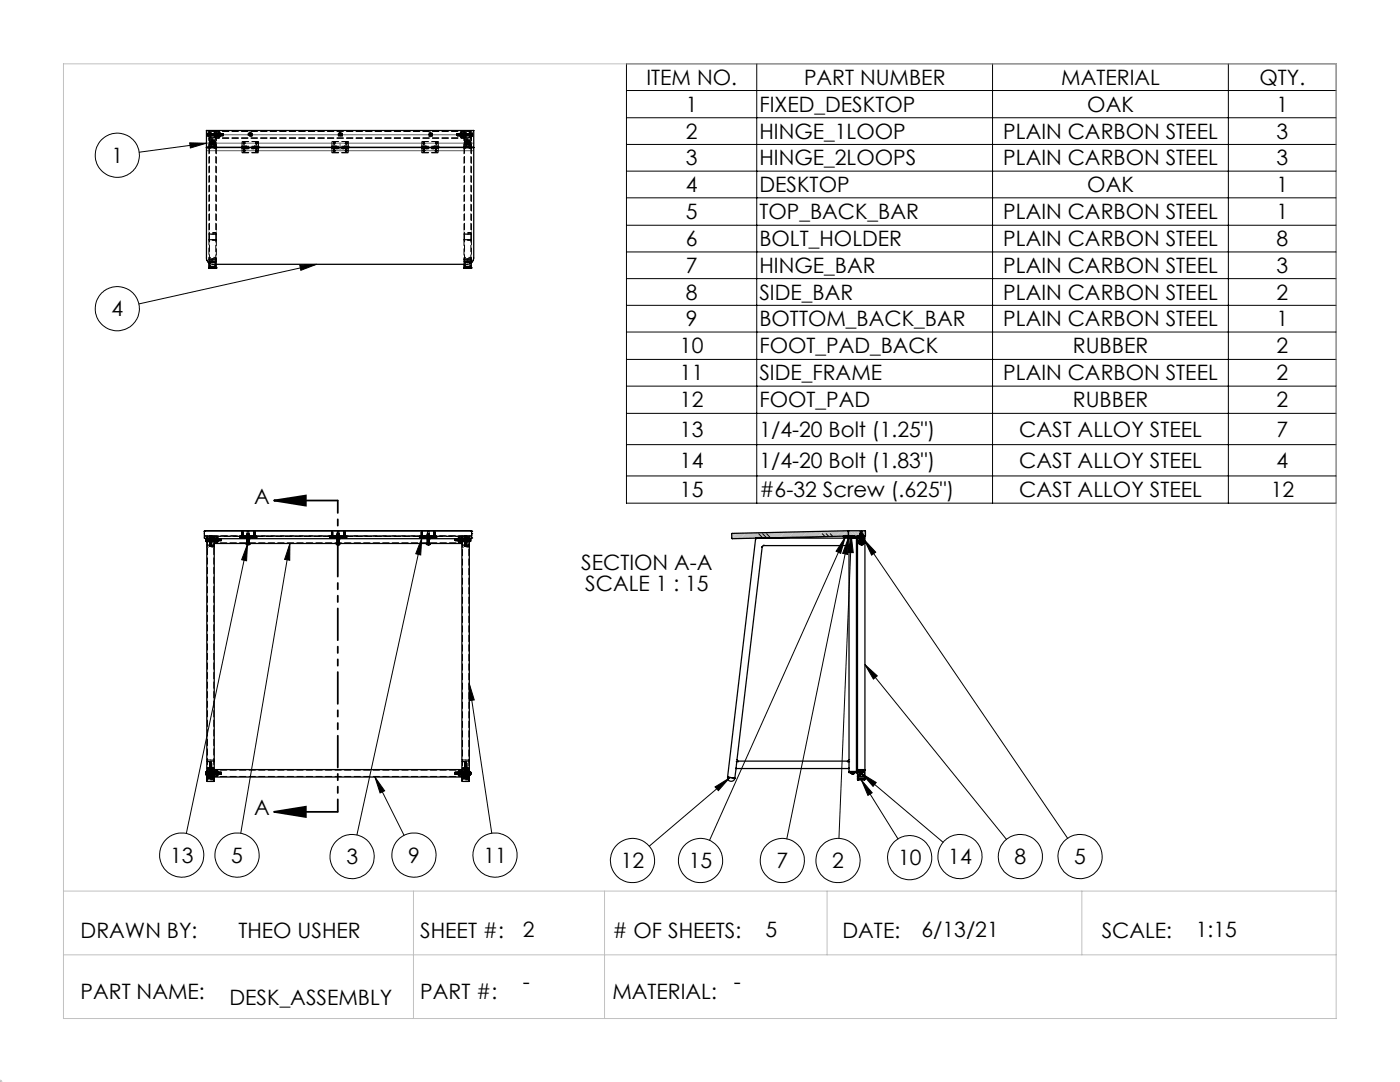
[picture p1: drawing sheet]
<svg xmlns="http://www.w3.org/2000/svg" width="279mm" height="216mm" viewBox="0 0 279 216" stroke-linecap="round" stroke-linejoin="round" font-family="sans-serif">
<defs><g id="words">
<g font-size="4.2">
<text x="129" y="16.9">ITEM NO.</text>
<text x="160.5" y="16.9">PART NUMBER</text>
<text x="211.8" y="16.9">MATERIAL</text>
<text x="251.4" y="16.9">QTY.</text>
<text x="136.9" y="22.3">1</text>
<text x="151.6" y="22.3">FIXED_DESKTOP</text>
<text x="217" y="22.3">OAK</text>
<text x="254.8" y="22.3">1</text>
<text x="136.9" y="27.7">2</text>
<text x="151.6" y="27.7">HINGE_1LOOP</text>
<text x="200.2" y="27.7">PLAIN CARBON STEEL</text>
<text x="254.8" y="27.7">3</text>
<text x="22.3" y="32.5">1</text>
<text x="136.9" y="33">3</text>
<text x="151.6" y="33">HINGE_2LOOPS</text>
<text x="200.2" y="33">PLAIN CARBON STEEL</text>
<text x="254.8" y="33">3</text>
<text x="136.9" y="38.3">4</text>
<text x="151.6" y="38.3">DESKTOP</text>
<text x="217" y="38.3">OAK</text>
<text x="254.8" y="38.3">1</text>
<text x="136.9" y="43.7">5</text>
<text x="151.6" y="43.7">TOP_BACK_BAR</text>
<text x="200.2" y="43.7">PLAIN CARBON STEEL</text>
<text x="254.8" y="43.7">1</text>
<text x="136.9" y="49.1">6</text>
<text x="151.6" y="49.1">BOLT_HOLDER</text>
<text x="200.2" y="49.1">PLAIN CARBON STEEL</text>
<text x="254.8" y="49.1">8</text>
<text x="136.9" y="54.4">7</text>
<text x="136.9" y="59.8">8</text>
<text x="151.6" y="54.4">HINGE_BAR</text>
<text x="151.6" y="59.8">SIDE_BAR</text>
<text x="200.2" y="54.4">PLAIN CARBON STEEL</text>
<text x="200.2" y="59.8">PLAIN CARBON STEEL</text>
<text x="254.8" y="54.4">3</text>
<text x="254.8" y="59.8">2</text>
<text x="22.3" y="63.1">4</text>
<text x="136.9" y="65.1">9</text>
<text x="151.6" y="65.1">BOTTOM_BACK_BAR</text>
<text x="200.2" y="65.1">PLAIN CARBON STEEL</text>
<text x="254.8" y="65.1">1</text>
<text x="135.7" y="70.5">10</text>
<text x="151.6" y="70.5">FOOT_PAD_BACK</text>
<text x="214.1" y="70.5">RUBBER</text>
<text x="254.8" y="70.5">2</text>
<text x="135.7" y="75.9">11</text>
<text x="151.6" y="75.9">SIDE_FRAME</text>
<text x="200.2" y="75.9">PLAIN CARBON STEEL</text>
<text x="254.8" y="75.9">2</text>
<text x="135.7" y="81.3">12</text>
<text x="151.6" y="81.3">FOOT_PAD</text>
<text x="214.1" y="81.3">RUBBER</text>
<text x="254.8" y="81.3">2</text>
<text x="135.7" y="87.1">13</text>
<text x="151.6" y="87.1">1/4-20 Bolt (1.25&quot;)</text>
<text x="203.4" y="87.1">CAST ALLOY STEEL</text>
<text x="254.8" y="87.1">7</text>
<text x="135.7" y="93.4">14</text>
<text x="151.6" y="93.4">1/4-20 Bolt (1.83&quot;)</text>
<text x="203.4" y="93.4">CAST ALLOY STEEL</text>
<text x="254.8" y="93.4">4</text>
<text x="50.7" y="100.6">A</text>
<text x="135.7" y="99.2">15</text>
<text x="151.6" y="99.2">#6-32 Screw (.625&quot;)</text>
<text x="203.4" y="99.2">CAST ALLOY STEEL</text>
<text x="253.6" y="99.2">12</text>
<text x="116" y="113.7">SECTION A-A</text>
<text x="116.8" y="117.9">SCALE 1 : 15</text>
<text x="50.7" y="162.7">A</text>
<text x="33.9" y="172.1">13</text>
<text x="46.2" y="172.1">5</text>
<text x="69.1" y="172.4">3</text>
<text x="81.5" y="172.1">9</text>
<text x="96.5" y="172.1">11</text>
<text x="123.9" y="173.2">12</text>
<text x="137.5" y="173.2">15</text>
<text x="155" y="173.2">7</text>
<text x="166.1" y="173.2">2</text>
<text x="179.2" y="172.7">10</text>
<text x="189.3" y="172.4">14</text>
<text x="202.5" y="172.4">8</text>
<text x="214.4" y="172.4">5</text>
<text x="16.1" y="187.2">DRAWN BY:</text>
<text x="47.6" y="187.2">THEO USHER</text>
<text x="83.9" y="187.2">SHEET #:</text>
<text x="104.3" y="187">2</text>
<text x="122.2" y="187.2"># OF SHEETS:</text>
<text x="152.8" y="187">5</text>
<text x="168.1" y="187.2">DATE:</text>
<text x="183.9" y="187">6/13/21</text>
<text x="219.9" y="187.2">SCALE:</text>
<text x="238.6" y="187">1:15</text>
<text x="104.3" y="197.4">-</text>
<text x="146.5" y="197.4">-</text>
<text x="16.1" y="199.3">PART NAME:</text>
<text x="45.8" y="200.6">DESK_ASSEMBLY</text>
<text x="83.9" y="199.3">PART #:</text>
<text x="122.2" y="199.3">MATERIAL:</text>
</g>
</g></defs>
<g fill="none" stroke="#000" stroke-width=".2">
<path d="M125 12.7h141.7v87.7h-141.7zM125 18.1h141.7M151 12.7v87.7M198.1 12.7v87.7M245.1 12.7v87.7M37.9 28.5l3.3 .1-3.2 .9zM41.2 28.6l-13.4 1.8M125 23.5h141.7M125 28.8h141.7M125 34.1h141.7M125 39.5h141.7M59.8 53l3.4-.3-3.2 1.2z"/>
<path d="M63.2 52.7l-35.5 7.9M125 44.9h141.7M125 50.3h141.7M125 55.6h141.7M125 60.9h141.7M125 66.3h141.7M125 71.7h141.7M125 77h141.7M125 82.5h141.7M125 88.7h141.7M125 95h141.7M49.4 108.6l-12.2 57.7"/>
<path d="M49.4 108.6l-.2 3.3-1-.2zM57.9 108.4l-9.9 57.9M57.9 108.4l-.1 3.4-1-.2zM84.2 107.4l-.2 3.3-1-.2zM84.2 107.4l-13 59.2M151.4 106.5l.8 .9M152.2 106.5l.8 .8M153 106.5l.8 .8M164.1 106.5l.5 .6M164.9 106.5l.5 .6M165.7 106.5l.5 .5M168.7 107.2l-.9 3.2-.9-.4z"/>
<path d="M168.7 107.2l-27.1 60.5M169.3 107.3l-.1 3.3-1-.2zM169.3 107.3l-12.3 60.1M169.9 107l.4 3.3-1-.1zM169.9 107l-2.5 60.3M171.2 107.8l-.1 .1M171.7 107.4h.1M172 107l-.3 .4M172 107h.1M172.5 107.7l2.3 2.5-.8 .6zM172.5 107.7l40.6 59.6M93.7 136.5l1 3.2-1 .1z"/>
<path d="M93.7 136.5l4.4 29.8M172.6 132.6l2.5 2.3-.8 .6zM172.6 132.6l28.3 34.9M74.8 155l2 2.8-1 .4zM74.8 155l5.8 11.7M142.7 157l2.9-1.7-2.2 2.5zM145.6 155.3l-16 13.5M171.9 155.6l2.2 2.6-.9 .5zM171.9 155.6l7.3 11.8M172 154.4l2.9 1.7-.7 .8zM172 154.4l16.2 13.7"/>
<circle cx="23.4" cy="31" r="4.4"/>
<circle cx="23.4" cy="61.6" r="4.4"/>
<circle cx="36.3" cy="170.6" r="4.4"/>
<circle cx="47.3" cy="170.6" r="4.4"/>
<circle cx="70.3" cy="170.9" r="4.4"/>
<circle cx="82.6" cy="170.6" r="4.4"/>
<circle cx="98.8" cy="170.6" r="4.4"/>
<circle cx="126.2" cy="171.7" r="4.4"/>
<circle cx="139.8" cy="171.7" r="4.4"/>
<circle cx="156.1" cy="171.7" r="4.4"/>
<circle cx="167.2" cy="171.7" r="4.4"/>
<circle cx="181.6" cy="171.1" r="4.4"/>
<circle cx="191.6" cy="170.9" r="4.4"/>
<circle cx="203.6" cy="170.9" r="4.4"/>
<circle cx="215.6" cy="170.9" r="4.4"/>
</g>
<path d="M54.7 99.9h12.7M54.7 99.9l6.3-1v2zM54.7 162h12.7M54.7 162l6.3-1v2z" fill="none" stroke="#000" stroke-width=".35"/>
<g fill="none" stroke="#c0c0c0" stroke-width=".2">
<path d="M12.7 12.7h254v190.5h-254zM146.3 106.4l-.3 .3M146.6 106.4l-.6 .6M146.9 106.4l-.9 .9M147.2 106.4l-1 1.1M147.5 106.4l-1 1.1M147.8 106.4l-1 1.1M148.2 106.4l-1.1 1.1M148.4 106.4l-1 1.1M148.8 106.4l-1.1 1.1M149.1 106.4l-1.1 1.1M149.4 106.4l-1.1 1"/>
<path d="M149.7 106.4l-1.1 1M150 106.3l-1.1 1.1M150.3 106.3l-1.1 1.1M150.6 106.3l-1.1 1.1M150.9 106.3l-1.1 1.1M151.2 106.3l-1.1 1.1M151.5 106.3l-1.1 1.1M151.8 106.3l-1.1 1.1M152.1 106.3l-1 1.1M152.4 106.3l-1.1 1.1M152.8 106.3l-1.1 1.1M153 106.3l-1 1.1"/>
<path d="M153.4 106.3l-1.1 1.1M153.7 106.3l-1.1 1.1M154 106.3l-1.1 1.1M154.3 106.3l-1.1 1M154.6 106.2l-1.1 1.1M154.9 106.2l-1.1 1.1M155.2 106.2l-1.1 1.1M155.5 106.2l-1.1 1.1M155.8 106.2l-1.1 1.1M156.1 106.2l-1.1 1.1M156.4 106.2l-1.1 1.1M156.7 106.2l-1.1 1.1"/>
<path d="M157 106.2l-1 1.1M157.3 106.2l-1.1 1M157.7 106.2l-1.1 1M157.9 106.2l-1 1M158.3 106.2l-1.1 1M158.6 106.2l-1.1 1M158.9 106.2l-1.1 1M159.2 106.2l-1.1 1M159.5 106.1l-1.1 1.1M159.8 106.1l-1.1 1.1M160.1 106.1l-1.1 1.1M160.4 106.1l-1.1 1.1"/>
<path d="M160.7 106.1l-1.1 1.1M161 106.1l-1.1 1.1M161.3 106.1l-1.1 1.1M161.6 106.1l-1.1 1.1M161.9 106.1l-1.1 1M162.2 106.1l-1.1 1M162.6 106l-1.1 1.1M162.8 106l-1 1.1M163.2 106l-1.1 1.1M163.5 106l-1.1 1.1M163.8 106l-1.1 1.1M164.1 106l-1.1 1.1"/>
<path d="M164.4 106l-1.1 1.1M164.7 106l-1.1 1.1M165 106l-1.1 1.1M165.3 106l-1.1 1.1M165.6 106l-1.1 1.1M165.9 106l-1.1 1.1M166.2 106l-1.1 1.1M166.5 106l-1 1.1M166.8 106l-1.1 1M167.1 105.9l-1 1.1M167.4 105.9l-1 1.1M167.7 105.9l-1 1.1"/>
<path d="M168.1 105.9l-1.1 1.1M168.3 105.9l-1 1.1M168.7 105.9l-1.1 1.1M169 105.9l-1.1 1.1M169.3 105.9l-1.1 1.1M169.3 106.2l-.8 .8M169.3 106.5l-.5 .5M169.3 106.8l-.2 .2M169.3 106.6l.4 .4M169.3 106.3l.6 .7M169.3 106l1 1M169.5 105.9l1 1.1"/>
<path d="M169.8 105.9l1.1 1.1M170.1 105.9l1 1.1M170.4 105.9l1 1.1M170.7 105.9l1 1M171 105.9l.7 .7M171.2 108.2l-.1 .1M171.2 107l-.1 .1M171.2 107.2l-.1 .2M171.2 107.6l-.1 .1M171.2 107.8l-.1 .2M171.3 105.9l.4 .4M171.3 108.3l-.1 .1"/>
<path d="M171.5 107l-.1 .1M171.6 105.9l.2 .2M171.6 108.4h.1M171.9 105.9l.8 .8M172 106.9v.1M172 106.3l.6 .7M172 106.7l.3 .3M172.1 107h.1M172.2 105.9l.5 .5M172.2 108.3l-.1 .1M172.4 107l-.1 .1M172.5 105.9l.2 .2"/>
<path d="M172.6 107.1l-.1 .1M172.6 107.4l-.1 .1M171.2 154l-.1 .1M171.2 154.2l-.1 .1M171.2 154.6l-.1 .1M171.2 154.8l-.1 .1M171.3 153.6l-.2 .1M171.4 154.9l-.1 .1M171.6 153.6l-.1 .1M171.7 154.9l-.1 .1M171.9 153.6l-.1 .1M171.9 154.1l-.2 .3"/>
<path d="M172 155h-.1M172 154.3l-.1 .2M172.2 153.6l-.1 .1M172.5 153.6l-.1 .1M172.6 153.8l-.1 .1M172.6 154.1l-.1 .1M12.7 177.8h254M82.5 177.8v25.4M120.7 177.8v25.4M165.1 177.8v12.7M215.9 177.8v12.7M12.7 190.5h254"/>
<path d="M-.1 215.9h.6M0 215.8l.1 .1M0 215.4v.5M.4 215.5l-.4 .4"/>
</g>
<g fill="none" stroke="#808080" stroke-width=".25">
<path d="M41.2 28.6h53.3M41.3 26.9h53.1M41.3 30.1h53.1M41.7 28.6v.7h1.4v-.7M41.8 28.6v.5M41.9 29.2h1M43 28.6v.5M48.7 28.6v.8M48.7 29.5v.6M49.9 26.1v.8M51.2 28.6v.8M51.2 29.5v.6"/>
<path d="M66.6 28.6v.8M66.6 29.5v.6M67.9 26.1v.8M67.9 28.6v.8M67.9 29.5v.6M69.1 28.6v.8M69.1 29.5v.6M84.6 28.6v.8M84.6 29.5v.6M85.9 26.1v.8M87 28.6v.8M87 29.5v.6"/>
<path d="M92.6 28.6v.7h1.4l.1-.7M92.7 28.6v.5M92.8 29.2h1M93.9 28.6v.5M94.4 51.4h.1M40.9 107h53.1M48.3 107h.1M50.7 107h.1M66.3 107h.1M67.5 107h.1M68.7 107h.1M84.2 107h.1"/>
<path d="M86.6 107h.1M94.1 107.4l-.1 .1M41.3 155.2h1.5v.2h-1.5zM92.2 155.2h1.5v.2h-1.5z"/>
</g>
<path d="M67.4 99.9v62.1" fill="none" stroke="#000" stroke-width=".35" stroke-dasharray="6.3 1.3 1.3 1.3 1.3 1.3" stroke-dashoffset="3.9"/>
<g fill="none" stroke="#808080" stroke-width=".2" stroke-dasharray="15.2 1.3 1.3 1.3">
<path d="M43.2 27.4v-1.1M43.2 26.3v.6M43.2 26.9h.8M43.2 28.6h-1.5M94.1 28.6h-1.5M41.5 107.4h.5M42 107.4v.8M42.6 107.4h-1.1M92.2 107.1v1.2M92.2 108.3v-.6M92.2 107.7h-.8M92.4 107.4h.5"/>
<path d="M92.9 107.4v.8M93.5 107.4h-1.1M41.5 153.9h1.1M42 153.9v-.8M42.6 153.9h-.6M42.8 153.7v1.2M42.8 154.9v-.6M42.8 154.3h.8M92.2 153.7v1.2M92.2 154.9v-.6M92.2 154.3h-.8M92.4 153.9h1.1"/>
<path d="M92.9 153.9v-.8M93.5 153.9h-.6"/>
</g>
<g fill="#000">
<path d="M59.8 53l3.4-.3-3.2 1.2zM37.9 28.5l3.3 .1-3.2 .9zM171.9 155.6l2.2 2.6-.9 .5zM142.7 157l2.9-1.7-2.2 2.5z"/>
<path d="M54.7 99.9l6.3-1v2zM54.7 162l6.3-1v2z"/>
<path d="M57.9 108.4l-.1 3.4-1-.2zM49.4 108.6l-.2 3.3-1-.2zM74.8 155l2 2.8-1 .4zM93.7 136.5l1 3.2-1 .1zM84.2 107.4l-.2 3.3-1-.2z"/>
<path d="M169.3 107.3l-.1 3.3-1-.2zM169.9 107l.4 3.3-1-.1zM172.5 107.7l2.3 2.5-.8 .6zM168.7 107.2l-.9 3.2-.9-.4zM172 154.4l2.9 1.7-.7 .8zM172.6 132.6l2.5 2.3-.8 .6z"/>
</g>
<g fill="none" stroke="#000" stroke-width=".25">
<path d="M41.2 29.5l.1 .1M41.2 26v25.5a1.26 1.26 0 0 0 1.3 1.2h50.8a1.33 1.33 0 0 0 1.2-1.2v-25.5M41.2 26l.1 .1M41.2 29.4h53.3M41.2 26h53.3M41.3 29.3l-.1 .1M41.7 29.4h.1M43.1 29.4h.1M48.2 29.4h.1M48.3 29.4h.1M49.1 29.4h.1M50.7 29.4h.1"/>
<path d="M51.6 29.4h.1M51.7 29.4h.1M66.1 29.4h.1M66.2 29.4h.1M67.1 29.4h.1M68.7 29.4h.1M69.5 29.4h.1M69.6 29.4h.1M84.1 29.4h.1M84.2 29.4h.1M85 29.4h.1M86.6 29.4h.1"/>
<path d="M87.5 29.4h.1M87.6 29.4h.1M92.6 29.4h.1M94.1 29.4h.1M94.4 29.3l.1 .1M94.5 29.5l-.1 .1M94.5 26l-.1 .1M41.7 53.4l.1 .2M41.7 53.4h.1M41.7 52.4v1M43.1 53.4v.2h-1.3M43.1 53.4h.1"/>
<path d="M43.1 52.7v.7M92.6 53.4l.1 .2M92.6 53.4h.1M92.6 52.7v.7M94.1 53.4l-.1 .2h-1.3M94.1 53.4h.1M94.1 52.4v1M40.8 106v1.4l.7 .1h51.9l.7-.1M40.8 106h.1M40.9 105.9l-.1 .1M40.9 105.9h53.2M41.1 108l.2 .1"/>
<path d="M41.1 107.7v.3M41.1 107.7h.1M41.1 107.6v.1M41.1 107.5v.1M41.1 107.9v.1M41.1 107.6h.1M41.1 107.5h.1M41.3 107.5h.1M41.3 107.4h.1zM41.3 107.5v47.6M42.8 107.5h.1M42.8 107.5v47.6"/>
<path d="M42.8 108.4h49.4M49.1 108.4l.2 .3M49.3 108.7h.4M49.3 108.7h.1M49.4 108.7h.1M49.6 108.7h.1M49.7 108.7h.1M49.9 108.4l-.2 .3M67.1 108.4l.2 .3M67.3 108.7h.1M67.4 108.7h.2M67.4 108.7h.1"/>
<path d="M67.5 108.7h.1M67.6 108.7h.1M67.9 108.4l-.3 .3M85.1 108.4l.1 .3M85.2 108.7h.2M85.2 108.7h.1M85.4 108.7h.1M85.5 108.7h.2M85.5 108.7h.1M85.7 108.7h.1M85.9 108.4l-.2 .3M92.2 107.5h.1"/>
<path d="M92.2 107.5v47.6M93.6 107.4h.1zM93.7 107.5h.1M93.7 107.5v47.6M93.9 107.9l-.2 .2M93.9 107.9h.1M93.9 107.6v.2M93.9 107.5v.1M93.9 107.6h.1M94 105.9l.1 .1zM94.1 106.5h.1M94.1 107.4h.1"/>
<path d="M94.1 106h.1M94.1 106v1.4M150.8 107.4l.1 .1M150.8 107.4h18.4M150.8 107.4l-5.6 47.7M152.1 109.1l-5 42.6M152.3 108.9h16.9M152.5 108.8l-.5 .4M168.3 107h.8v.1h-.8zM168.5 107.1l.2 .1M168.6 107.2h.1M168.7 107.2h.1"/>
<path d="M168.8 107.2h.1M168.9 107.1l-.1 .1M169.1 107.1h.1M169.2 107h.1M169.3 106.9l-.1-1-23.2 .6 .1 1 23.1-.5M169.3 106.9l-.1 .1M169.3 106.9l.1 .1M169.3 106.9l.1-1h3.2l.1 1-.1 .1M169.4 107.4h.1M169.4 107.4l.1 1.8-.4-.4M169.4 109.1v42.6M169.5 107.1h.1"/>
<path d="M169.5 107.4h1.6M169.5 107.1l-.1 .1M169.5 107.1v.1M169.5 107.2h.6M169.8 107.1v.1M169.9 107.1l.1 .1M170 107.2h.1M170.1 107.2h.1M170.2 107.2h.1M170.3 107.2h.1M170.4 107.2h.7M170.4 107.1l-.1 .1"/>
<path d="M170.5 107l.1 .2M170.5 107v.1h-1.3l.1 .2 .1-.1M170.9 107.2l.2-.2v48.5M170.9 107.4v46.6M171.2 107l-.1 .1M171.2 107.3l.4 .1M171.4 108.4l.4 .3M171.5 107.1l.1 .2M171.6 107.4l.1 .1M171.6 107.9l-.1 .4M171.6 107.9l-.4 .2M171.6 107.1h-.4v1.2h.4"/>
<path d="M171.6 108.3h.1M171.6 107.1h.1M171.6 107.4h.1M171.6 107v.1M171.6 108.3v.1M171.7 108.3h.1M171.7 108.1h.1M171.7 107.9h.1M171.7 107.7h.1M171.7 107.5h.1M171.7 107.1h.1M171.7 107.6h.1"/>
<path d="M171.7 108h.1M171.7 107.8h.1M171.7 108.2h.1M171.7 108.3v.1M171.7 108.2v.1M171.7 107.7v.1M171.7 107.6v.1M171.7 107.4h.1M171.7 107.2v.2M171.7 107.2h.1M171.7 107.1v.1M171.7 107h.1"/>
<path d="M171.7 106.8v.1M171.7 106.8h.1M171.7 106.7v.1M171.7 106.5v.1M171.7 106.5h.1M171.7 106.5l.3 .1M171.7 108.3v.1l-.6-.1M171.7 107.9h-.1M171.7 107.5v.1M171.7 107.7v.4M171.7 108.1v.1M171.7 107.8v.1"/>
<path d="M171.7 107.1l-.1 .2 .1 .2M171.7 107h-2.4a.22 .22 0 0 0-.2 .2 .22 .22 0 0 0 .2 .2 .22 .22 0 0 0 .2-.2M171.7 106.1h.3M171.7 107.6v.2M171.7 106.1v.9M171.7 108v.1M171.7 107.4v.1M171.7 107v.1M171.7 106.9v.1M171.7 106.9h.1M171.7 106.6v.1M171.7 106.6h.1"/>
<path d="M171.8 108.7h.1M171.9 108.7h.1M172 108.3h.1M172 108.2h.1M172 108.1l.1 .1M172 108.1h.1M172 107.9l.1 .1M172 107.9h.1M172 107.8h.1M172 107.7v.2M172 107.6l.1 .1M172 107.5l.1 .1"/>
<path d="M172 107.5h.1M172 106.6h.1M172 106.7h.1M172 106.8h.1M172 106.9h.1M172 107h.1M172 107v.1M172 107.1h.1M172 107.2h.1M172 107.3h.1M172 107.3v.1M172 107.4h.1"/>
<path d="M172 107.6h.1M172 107.6v.1M172 107.7h.1M172 108.1v.1M172 108.2v.1M172 108.4h.1M172 107.5v.1M172 106.1v.9M172 107h.6M172 106.8v.1M172 107.1v.1M172 107.2v.1"/>
<path d="M172 107.4v.1M172 107.8v.1M172 108v.1M172 108.7h.1M172 108.3v.1l.6-.1M172 107.1v.4M172 107.6v.2M172 108h.1M172 107.7v.1M172 107.9v.1M172.1 107.1h.1M172.1 107.5h.1"/>
<path d="M172.1 107.7h.1M172.1 107.9h.1M172.1 108.1h.1M172.1 108.3h-.1M172.1 108.1h-.1M172.1 108l-.1 .1M172.1 107.7h-.1M172.1 107.6h-.1M172.1 107.1h-.1M172.1 108.2l-.1 .1M172.1 108l.2 .3M172.1 108.2v.1"/>
<path d="M172.1 107.5h-.1M172.1 107.4h.1M172.1 108.7h.1M172.1 107.1h.4v1.2h-.4M172.1 107.9l.4 .2M172.1 107.4v.1M172.1 107.9v.1M172.1 107v.1M172.1 108.3v.1M172.3 108.4l-.2 .3M172.3 107.1l-.2 .2M172.5 107l.1 .1"/>
<path d="M172.5 107.3l-.4 .1M172.6 107v48.6h-1.4M41.1 154.5l.2 .2M41.1 154.1v.3M41.1 154.1v.1M41.1 154.5h.1M41.1 154.4v.2zM41.1 154.2h.1M41.3 153.9l-.2 .2M41.3 155.1l.1 .8h1.3l.1-.8M41.3 155.1h.1M41.4 155.1h1.3"/>
<path d="M42.7 155.1h.1M42.8 155.5l-.1 .1M42.8 155h49.4M42.8 153.6h49.4M92.2 155.1l.1 .8h1.3l.1-.8M92.2 155.1h1.5M93.7 153.9l.2 .2M93.7 155.5l-.1 .1M93.9 154.6l-.2 .1M93.9 154.4v.2M93.9 154.1h.1M93.9 154.1v.2"/>
<path d="M93.9 154.3h.1M93.9 154.3v.1M93.9 154.4h.1M93.9 154.6h.1M145.2 155.1a.73 .73 0 0 0 .6 .8 .73 .73 0 0 0 .8-.6M145.2 155.1h.1M145.3 155.1l1.3 .2M146.9 153.4l-.3 1.9M146.9 153.4h22.5M147 151.6l.4 .4h-.5M147 152l-.1 1.4M147.3 151.9h21.9"/>
<path d="M169.4 154h1.7M169.4 152v1.4M169.4 153.4v.8h1.7M169.5 151.6l-.4 .4h.4M169.8 154.2l.1 .2M169.9 154.4h.2M170.1 154.4h.1M170.2 154.4h.2M170.2 154.4h.1M170.4 154.4h.1M170.6 154.2l-.2 .2M170.9 154.2l.2 .2"/>
<path d="M171.1 153.7l.1-.1 1.4 .1M171.1 154.9l.1 .1h1.3l.1-.1M171.1 155.5l.1 .1M171.1 155.4h.1zM171.2 154l.4 .1M171.2 155.4h1.3M171.3 153.7h1.2v1.2h-1.2zM171.5 153.7l.1 .4M171.6 154.1h.1M171.6 154.6l-.4 .1M171.6 154.6l-.1 .3M171.7 154.5l-.1 .1"/>
<path d="M171.7 154.1v.1M171.7 154.4v.1M171.7 154.5h.1M171.7 154.1h.1M171.8 154.1l-.1 .3a.18 .18 0 0 0 .3 .1 .18 .18 0 0 0 0-.2M171.8 154.1a.19 .19 0 0 0-.1 .3 .19 .19 0 0 0 .2 .1 .19 .19 0 0 0 .1-.2M171.8 154.1l.2 .2M171.9 154.5h.1M172 154.1h.1M172 154.5l.1 .1M172 154.1v.1M172 154.4v.1"/>
<path d="M172.1 154.1h-.1M172.1 154.6l.4 .1M172.1 154.6l.2 .3M172.3 153.7l-.2 .4M172.5 155.4h.1zM172.5 154l-.4 .1"/>
<circle cx="169.3" cy="107.2" r=".12"/>
</g>
<g fill="none" stroke="#000" stroke-width=".2" stroke-dasharray="1.3 .6">
<path d="M41.3 29.5l-.1-.1M41.5 27.1h.1M41.5 27v-.1M41.5 26.9h.1M41.5 26.8v-.1M41.5 26.7v-.1M41.5 26.8h.1M41.5 27v.1M41.5 26.8v.1M41.5 26.7h.1M41.5 27.1l.2 .2M41.5 26.6v.1"/>
<path d="M41.5 27.1v-.1M41.5 26.9v-.2M41.5 26.7v.1M41.5 26.6h.1M41.5 26.9v.1M41.5 26.9v.2M41.6 26.9h.1M41.6 26.9h-.1M41.6 26.9v-.2M41.6 26.7h-.1M41.6 27.1h.1M41.6 27.1h-.1"/>
<path d="M41.6 27.1v-.2M41.6 26.7v-.1M41.6 26.6h-.1M41.6 27h-.1M41.6 26.8h-.1M41.7 29.4v-.1M41.7 29.3v-.1M41.7 29.6l.1-.1M41.7 26.2h.1M41.7 27.5l.1 .1M41.7 29.2l.1 .1M41.7 26.4l-.2 .2"/>
<path d="M41.7 27.1h.1M41.7 26.7h.1M41.7 27.1v-.4M41.7 27.1l.1-.1M41.8 27l-.1-.3M41.8 26.7h-.1M41.8 27v.1M41.8 26.7h.1M41.8 27.1v-.4M41.8 27.1h.1M41.8 26.7v.3M41.8 29.3h-.1"/>
<path d="M41.8 27.8l-.1 .1M41.8 29.1l.1 .1M41.8 27.5h-.1M41.8 27.5v.1M41.8 26.2h-.1M41.8 27.5v-.1M41.8 26.3v-.1M41.8 27.4l.1 .1M41.8 26.1l-.1 .1M41.8 27.6v.2M41.8 27.6h-.1M41.8 28.8v-.5"/>
<path d="M41.8 26.3h.1M41.8 27.4h.1M41.8 27.5h.1M41.8 26.6h-.1M41.8 26.7v.3l-.1-.3M41.8 27.1v-.1M41.8 26.7v.4M41.8 27v-.3M41.8 27l.1 .1M41.9 27v.1M41.9 26.7h-.1M41.9 26.7h.1"/>
<path d="M41.9 27.1l-.1-.4M41.9 27.1h.1M41.9 26.7l-.1 .3M41.9 27.1v-.1M41.9 26.2h.1M41.9 29.2h-.2M41.9 27.9l-.1 .1M41.9 26.3h.2M41.9 26.2l-.1 .1M41.9 28.2h-.1M41.9 28.3v-.1M41.9 28.9h-.1"/>
<path d="M41.9 28.9v-.1M41.9 28.8v-.5M41.9 26.7v.4M41.9 27v-.3M41.9 27l.1 .1M42 27.1l-.1-.4M42 27.1h.1M42 26.7h-.1M42 26.7l-.1 .3M42 27.1v-.1M42 26.7v.4M42 26.7h.1"/>
<path d="M42 27v-.3M42 27v.1M42 28.8h.1M42 28.3l-.1-.1M42 28.8l-.1 .1M42 27.1v-.4M42 26.7v.3M42.1 26.7l-.1 .3M42.1 26.7h-.1M42.1 27.9v.1M42.1 29.2v-.1M42.1 29.1h.1"/>
<path d="M42.1 27.1h.1M42.1 27.1v-.1M42.1 27.1l-.1-.4M42.1 26.7l-.1 .4M42.1 26.7h.1M42.1 26.7v.4M42.1 27v-.3M42.1 27v.1M42.1 26.4v-.1M42.1 26.4h-.1M42.1 27.3h-.1M42.1 27.4v-.1"/>
<path d="M42.1 26.3v-.1M42.1 27.4v.1M42.1 27.4h-.2M42.1 28.3h-.1M42.1 28.8h.1M42.2 27.1h.1M42.2 27.1v-.1M42.2 28h.5M42.2 28h-.1M42.2 29.1h.5M42.2 26.7h-.1M42.2 29l-.1 .1"/>
<path d="M42.2 28.1v.1M42.2 28.1l-.1-.1M42.2 28.3l.1 .1M42.2 28.8v.1M42.2 28.3h-.1M42.2 26.7h.1M42.2 28.6v-.2M42.2 27l-.1-.3M42.2 28.5v.1M42.2 28.6h.1M42.2 27v.1M42.2 28.4l.2 .1"/>
<path d="M42.2 28.9v.1M42.2 28.2v.1M42.2 27.1v-.4M42.2 26.7v.3M42.2 28.5h.1M42.2 27.1l.1-.1M42.2 28.6h.2M42.3 26.7l-.1 .4M42.3 28.6v.1M42.3 28.5l.1-.1M42.3 28.7v-.3M42.3 26.7h-.1"/>
<path d="M42.3 27l-.1-.3M42.3 27v.1M42.3 26.7h.1M42.3 28.5v-.1M42.3 28.7v-.1M42.3 27.1v-.4M42.3 27.1h.1M42.3 26.7v.3M42.3 28.4h.3M42.3 28.7l-.1 .1M42.3 28.4h.1M42.3 28.8l.1-.2"/>
<path d="M42.3 27.1l.1-.1M42.3 26.7v.4M42.3 28.6h-.1M42.3 27v-.3M42.4 27l-.1-.3M42.4 28.5h.1M42.4 28.5h-.2M42.4 27v.1M42.4 28.6h-.1M42.4 26.7h-.1M42.4 28.7h-.1M42.4 28.3v.1"/>
<path d="M42.4 28.4v.1M42.4 26.7h.1M42.4 28.6h.1M42.4 28.6v.2M42.4 28.8h.1M42.4 27.1l-.1-.4M42.4 27.1h.1M42.4 26.7v.3M42.4 28.5v-.2M42.4 28.4l-.1 .1M42.4 27.1v-.4M42.4 27.1v-.1"/>
<path d="M42.4 28.3h.1M42.4 26.7v.4M42.4 28.7h.1M42.4 27v-.3M42.4 27l.1 .1M42.4 28.8h-.1M42.5 26.7h-.1M42.5 27.1l-.1-.4M42.5 27.1h.1M42.5 26.7l-.1 .3M42.5 26.7h.1M42.5 28.6l-.1 .2"/>
<path d="M42.5 28.3h-.1M42.5 28.4l.1 .1M42.5 28.4v-.1M42.5 27.1v-.1M42.5 28.5h.1M42.5 28.5v-.1M42.5 28.6h.1M42.5 28.8v-.2M42.5 28.8h.1M42.5 26.7v.4M42.5 28.4h.1M42.5 27v-.3"/>
<path d="M42.5 28.5h.2M42.5 27l.1 .1M42.5 28.7l.1-.1M42.5 28.3v.2M42.6 28.4v.3M42.6 28.4l.1-.1M42.6 28.7h-.3M42.6 27.1h.1M42.6 26.7l-.1 .3M42.6 26.7h-.1M42.6 27.1v-.1M42.6 28.6l-.1 .1"/>
<path d="M42.6 26.7h.1M42.6 27v-.3M42.6 27v.1M42.6 28.6l-.1-.2M42.6 28.6v.1M42.6 28.4h-.3M42.6 28.7v-.3M42.6 28.5h-.1M42.6 28.6h.1M42.6 27.1v-.4M42.7 26.7h-.1M42.7 27.1h.1"/>
<path d="M42.7 27.1v-.1M42.7 28.7l-.2-.1M42.7 28.2v-.1M42.7 28.9v-.1M42.7 26.7h.1M42.7 28.5h-.1M42.7 28.6v-.1M42.7 28.5v.2M42.7 29v-.1M42.7 29l.1 .1M42.7 28.1l.1-.1M42.7 28.8l-.1-.1"/>
<path d="M42.7 28.8h.1M42.7 28.3v-.1M42.7 27v.1M42.7 27.9h-.5M42.7 29.1h.1M42.7 29.2h-.5M42.7 27.4v-.1M42.7 26.4v-.1M42.7 27.5v-.1M42.7 26.2v.1M42.7 26.3h.3M42.7 27.1l.1-.1"/>
<path d="M42.8 27.1v-.1M42.8 28.8h.1M42.8 28.3h-.1M42.8 26.7h-.1M42.8 26.7l-.1 .4M42.8 27l-.1-.3M42.8 27v.1M42.8 26.7h.1M42.8 27.1v-.4M42.8 27.1h.1M42.8 28h-.1M42.8 27.9v.1"/>
<path d="M42.8 29.2v-.1M42.8 26.7v.3M42.8 27.1l.1-.1M42.8 28.3h.1M42.8 28.8l.2 .1M42.8 28.3l.2-.1M42.8 26.7v.4M42.9 26.7l-.1 .4M42.9 26.7h-.1M42.9 27.3h-.2M42.9 26.4h-.2M42.9 27l-.1-.3"/>
<path d="M42.9 27v.1M42.9 26.7h.1M42.9 27.1v-.4M42.9 27.1h.1M42.9 26.7v.3M42.9 27.1v-.1M42.9 26.7v.4M42.9 27v-.3M43 27v.1M43 27l-.1-.3M43 26.7h-.1M43 26.7l-.1 .4"/>
<path d="M43 26.7h.1M43 29.2l.1-.1M43 27.4h-.3M43 27.5l.1-.1M43 28.2v.1M43 28.8v.1M43 28.8v-.5M43 27.5h.1M43 27.1l-.1-.4M43 27.1h.1M43 26.7v.3l-.1-.3M43 27.1v-.1"/>
<path d="M43 27.1v-.4M43 26.7v.4M43 27l.1 .1M43 26.7v.3M43.1 26.7l-.1 .3M43.1 27.1l-.1-.4M43.1 27.1h.1M43.1 29.5l.1 .1M43.1 28l-.1-.1M43.1 27.5h.1M43.1 27.6v-.1M43.1 26.3l-.1-.1"/>
<path d="M43.1 27.6l.1-.1M43.1 27.6v.2M43.1 29.3l.1-.1M43.1 28.2h-.1M43.1 28.9h-.1M43.1 28.8v-.5M43.1 27.4h.1M43.1 26.3h.1M43.1 26.7h-.1M43.1 26.7l-.1 .3v-.3M43.1 27.1v-.1M43.1 26.7v.4"/>
<path d="M43.1 26.7h.1M43.1 27v-.3M43.1 27v.1M43.1 27l.1 .1M43.2 27.1l-.1-.4M43.2 26.7h-.1M43.2 26.7l-.1 .3v-.3M43.2 27.1h.1M43.2 27.1v-.1M43.2 29.4v-.1M43.2 29.3h-.1M43.2 29.2h-.2"/>
<path d="M43.2 29.2v.1M43.2 27.9l-.1-.1M43.2 26.2l-.1-.1M43.2 27.6h-.1M43.2 27.1l.1 .1M43.2 26.3h.1M43.2 26.2v-.1M43.2 27.6v-.1M43.2 26.6h-.1M43.2 26.7h.1M43.2 27v-.3l-.1 .3M43.2 27v.1"/>
<path d="M43.2 26.7v.4M43.2 27.1v-.4M43.2 26.7v.3M43.3 26.7l-.1 .3M43.3 27.1h.1M43.3 27.1v-.1M43.3 27.1l-.1-.4M43.3 26.7l-.1 .4M43.3 26.7h-.1M43.3 26.7h.1M43.3 27l-.1-.3M43.3 26.5l-.1 .1"/>
<path d="M43.3 27.4h-.1M43.3 27v.1M43.3 27v-.3M43.3 26.7v.4M43.3 27.1v-.4M43.3 26.7v.3M43.3 27.1l.1-.1M43.4 26.7l-.1 .4M43.4 26.7h-.1M43.4 27v.1M43.4 26.7h.1M43.4 27.1h.1"/>
<path d="M43.4 27.1l.1-.1M43.4 27.1v-.4M43.4 26.7v.4M43.4 27v-.3M43.5 27l-.1-.3M43.5 27v.1M43.5 26.7h-.1M43.5 26.7l-.1 .4M43.5 26.7h.1M43.5 27.1l-.1-.4M43.5 27.1h.1M43.5 26.7v.3"/>
<path d="M43.5 27.1v-.1M43.5 27.1v-.4M43.5 26.7v.4M43.5 27v-.3M43.5 27l.1 .1M43.6 26.7h-.1M43.6 27.1h.1M43.6 27.1l-.1-.4M43.6 26.7l-.1 .3M43.6 26.7h.1M43.6 26.7l-.1 .3v-.3M43.6 27.1v-.1"/>
<path d="M43.6 27.2h.2M43.6 27.2h-.3M43.6 26.5h-.3M43.6 27.4h-.3M43.6 26.3h-.3M43.6 26.2l.2 .1M43.6 26.7v.4M43.6 27v-.3M43.6 27l.1 .1M43.7 27.1h.1M43.7 27.1l-.1-.4M43.7 26.7h-.1"/>
<path d="M43.7 26.7l-.1 .3M43.7 27.1v-.1M43.7 26.7h.1M43.7 26.7v.4M43.7 27v.1M43.7 27.1v-.4M43.7 26.7v.3M43.8 26.7h-.1M43.8 27.1h.1M43.8 27.1v-.1M43.8 26.7h.1M43.8 26.7l-.1 .4"/>
<path d="M43.8 26.6h.1M43.8 26.6l-.2-.1M43.8 27.1l-.2 .1M43.8 27.3v-.1M43.8 27.3l-.2 .1M43.8 26.5l-.2-.2M43.8 27v.1M43.8 26.6v.5M43.8 27.2v-.1M43.8 26.5h.1M43.8 26.6v-.1M43.8 26.6l.1 .1"/>
<path d="M43.8 26.7v.3l-.1-.3M43.8 27.1v-.4M43.8 27.2l.1-.1M43.8 26.5l.1 .1M43.8 26.5h-.2M43.8 27.4h-.2M43.8 27.4l-.2 .1M43.8 27.4l.1-.1M43.8 26.3h-.2M43.8 26.3l.1 .2M43.8 27.1l.1-.1M43.9 27.1v-.1"/>
<path d="M43.9 26.7h.1M43.9 27h.1M43.9 26.8l-.1-.1M43.9 26.9l-.1 .2M43.9 26.7l-.1 .4M43.9 26.7h-.1M43.9 26.9v.2M43.9 27l-.1-.3M43.9 27v.1M43.9 26.7v.1M43.9 27l-.1 .1M43.9 26.7v.3"/>
<path d="M43.9 27.1h.1M43.9 26.5h.1M43.9 27.1v-.4M43.9 26.6h.1M43.9 27.1h-.1M43.9 26.6v.5M43.9 27.2v.1M43.9 26.5v.1M43.9 27.1v.1M43.9 27.1l.1-.1M43.9 26.7v.4M44 26.7h-.1"/>
<path d="M44 27v.1M44 26.7h.1M44 26.7l-.1-.1M44 27v-.3M44 27.1h.1M44 26.7v.3l-.1-.3M44 27.1v-.1M44.1 27v.1M44.1 27l-.1-.3M44.1 26.7l-.1 .4M44.1 26.7h-.1M44.1 26.7h.1"/>
<path d="M44.1 27.1h.1M44.1 26.7l-.1 .3M44.1 26.7v.3M44.1 27.1v-.4M44.1 27.1v-.1M44.1 26.7v.4M44.1 27l.1 .1M44.2 27.1h.1M44.2 27.1l-.1-.4M44.2 26.7h-.1M44.2 27.1v-.1M44.2 26.7h.1"/>
<path d="M44.2 26.7v.4M44.2 27v-.3M44.2 27v.1M44.2 27l.1 .1M44.2 27.1v-.4M44.3 26.7l-.1 .3M44.3 26.7h-.1M44.3 27.1l-.1-.4M44.3 27.1h.1M44.3 27.1v-.1M44.3 26.7h.1M44.3 26.7l-.1 .4"/>
<path d="M44.3 27v-.3M44.3 27v.1M44.3 27.1v-.4M44.3 26.7v.3M44.3 26.7v.3v-.3M44.4 27.1h.1M44.4 27.1v-.1M44.4 26.7l-.1 .4M44.4 26.7h-.1M44.4 26.7h.1M44.4 27l-.1-.3M44.4 27v.1"/>
<path d="M44.4 26.7v.3M44.4 27.1l.1-.1M44.4 27.1v-.4M44.5 26.7h-.1M44.5 27l-.1-.3M44.5 27v.1M44.5 26.7h.1M44.5 26.7l-.1 .4M44.5 27.1v-.4M44.5 27.1h.1M44.5 26.7v.3M44.5 26.7v.3l-.1-.3"/>
<path d="M44.5 27.1l.1-.1M44.5 26.7v.4M44.6 27l-.1-.3M44.6 27h.1M44.6 26.7l-.1 .4M44.6 27v-.3M44.6 26.7h.1M44.6 26.8v.2M44.6 26.9l-.1-.2M44.6 26.9h.1M44.6 26.9v.1M44.6 26.7h-.1"/>
<path d="M48.2 29.4l.1 .2M48.3 29.2v.2M48.3 29.4v.1M48.3 29.2l-.1 .2M48.6 28.6v-.1M48.6 30.1h.1M48.6 30.1l.1-.1M48.6 28.5h.1M48.6 30h.1M48.6 30l.1-.1 .1 .1M48.6 29.9h.1M48.6 30h.2v.1"/>
<path d="M48.6 30v.1M48.6 30h.2M48.6 28.6l.2 .1M48.6 30.1v-.1M48.6 30v-.1M48.7 28.7v-.1M48.7 28.5l-.1 .1M48.7 30v.2M48.7 30l.1 .1h-.2M48.7 30h.1M48.7 28.6h-.1M48.7 30h-.1"/>
<path d="M48.7 30l-.1-.1M48.7 28.6h.1M48.7 28.5h.1M48.7 30.2v-.2l.1 .1M48.7 30.1l-.1-.1M48.7 30.1h.1M48.7 30.1h-.1M48.7 29.9h.1M48.7 29.9v.1M48.7 28.5v-.1M48.7 28.7h.1M48.7 30.2v-.2v.2"/>
<path d="M48.7 28.6v-.1v.1M48.7 28.4h.1M48.7 30.2v-.1M48.7 28.6v.1M48.8 30.2h.1M48.8 30.2l-.1-.1M48.8 30v-.1M48.8 30h-.1M48.8 30h.1M48.8 28.6h-.1M48.8 28.5h.1M48.8 30.1h.1"/>
<path d="M48.8 30.1v-.1M48.8 30.1v.1M48.8 28.5l.1 .1M48.8 28.5l-.1 .1 .1-.1M48.8 28.4v.1M48.8 30v.1M48.8 30.1l-.2-.1M48.8 30l-.2 .1M48.8 28.5h-.1M48.8 28.5v.2M48.8 30l-.1 .1M48.8 30.1l-.1 .1"/>
<path d="M48.8 30.1l-.1-.1M48.8 29.9l.1 .1M48.8 29.9h.1M48.8 30l-.1 .2-.1-.2M48.9 28.6h-.1M48.9 30h-.1M48.9 30h.1M48.9 30l-.1 .1M48.9 28.6h.1M49.2 29.6v.1M49.2 29.6v-.1M49.2 29.2l-.1-.1"/>
<path d="M49.2 29.4v-.2M49.2 29.6h.1M49.2 29.5v-.1M49.2 29.2h.1M49.7 26.8v-.1M49.7 27l.1-.1M49.7 26.7l.2 .1M49.8 26.9l-.1-.1M49.8 26.9h.1M49.8 27.1l-.1-.1M49.9 26.8h.1M49.9 26.8l.1-.2"/>
<path d="M49.9 27l-.1 .1M49.9 26.7l-.2 .2M49.9 27h.1M49.9 27.1l.1-.3M49.9 27.1l-.2-.2M50 26.6l.1 .1M50 26.8v.1M50 26.7h.1M50 26.9h.1M50 26.8h.1M50 26.8l-.1-.1M50.1 27.1l-.2-.1"/>
<path d="M50.1 26.7l-.1 .1M50.1 27h.2M50.1 26.9v.2M50.2 27v-.3M50.2 27v.1M50.2 26.6v.1M50.2 27.1h.1M50.3 26.7h-.2M50.3 27v.1M50.3 26.6v.1M50.3 26.7v.3M50.3 26.6h-.1"/>
<path d="M50.7 29.7v-.1M50.7 29.6v-.1M50.7 29.4v-.2M50.7 29.6h.1M50.7 29.5v-.1M50.7 29.2h.1M50.8 29.1l-.1 .1M51 30h.1M51 28.5h.1M51 28.6v-.1M51 30.1v-.1M51 30.1h.1"/>
<path d="M51 30l.2-.1 .1 .1M51 30v.1M51.1 30h.1M51.1 30.1h.1M51.1 30.1v-.1M51.1 30l.2 .1-.2 .1M51.1 30h.1v.1M51.1 30v.1M51.1 28.7l.2-.1M51.1 28.7v-.2M51.1 30.2v-.2M51.1 30.2l.2-.1"/>
<path d="M51.1 29.9h.1M51.1 28.5h.1M51.1 28.7h.1M51.1 28.4h.1M51.1 28.6h-.1M51.1 30.1h-.1M51.1 30v-.1M51.1 28.6v.1M51.1 28.5v-.1M51.1 28.6l.1-.1-.1 .1M51.1 28.6h.1M51.1 28.7v-.1"/>
<path d="M51.1 30.2v-.1M51.2 30.2h.1M51.2 30.2l-.1-.1M51.2 30.2v-.2v.2M51.2 30.1l-.1-.1M51.2 28.6v-.1v.1M51.2 30.1h.1M51.2 29.9h.1M51.2 29.9v.1M51.2 28.4v.1M51.2 30h.1M51.2 28.5h.1"/>
<path d="M51.2 28.6v.1M51.2 30.1v.1M51.2 28.7h-.1M51.2 28.6h.1M51.2 30h-.1M51.2 30l-.1 .1 .1-.1M51.2 28.5h-.1M51.3 28.6l-.1-.1M51.3 30v.1M51.3 30l-.2 .1M51.3 30.1l-.1-.1M51.3 30.1l-.2-.1 .2 .1"/>
<path d="M51.3 30.1h.1M51.3 30.1h-.2M51.3 30.1v-.1M51.3 30h.1M51.3 30l-.1 .1M51.3 30.1h-.1M51.3 28.5v.1M51.3 28.6h-.1M51.6 29.2v.2M51.6 29.4v.1M51.6 29.6l.1-.2M51.7 29.4l-.1-.2"/>
<path d="M66.1 29.4l.1 .2M66.2 29.2v.2M66.2 29.4v.1M66.2 29.2l-.1 .2M66.5 30h.1M66.5 30.1v-.1M66.5 28.6h.1M66.6 30.1h.1M66.6 30v.1M66.6 30h.1M66.6 30.1l-.1-.1M66.6 30.1v-.1"/>
<path d="M66.6 28.5v-.1M66.6 28.7l-.1-.1M66.6 30h.1v.1M66.6 30.1v-.2l.2 .1M66.6 30l.2 .1h-.2M66.6 28.6v-.1M66.6 30.2v-.1M66.6 30.2h.1M66.6 28.5h.1M66.6 28.4l.1 .1M66.6 30l.1-.1M66.6 28.6v.1"/>
<path d="M66.6 28.7v-.2M66.6 28.7l.2-.2M66.7 29.9h.1M66.7 28.7h.1M66.7 28.6v.1M66.7 28.6v-.1v.1M66.7 28.6h-.1M66.7 30.2v-.2v.2M66.7 30.1h-.1M66.7 28.5h.1M66.7 30.2h-.1M66.7 30.2h.1"/>
<path d="M66.7 28.5l.1-.1M66.7 30.1h.1M66.7 30.1v.1M66.7 30h.1M66.7 28.5h-.1M66.7 28.7v-.1M66.7 29.9v.1M66.7 28.6l.1 .1M66.7 28.6h.1M66.7 30.1l.1-.1M66.7 30.1l-.1-.1 .2 .1M66.8 30h-.2"/>
<path d="M66.8 30l-.2 .1h.2M66.8 30v.1M66.8 28.5h-.1M66.8 30.1h-.2M66.8 30.1h.1M66.8 30l-.2 .1M66.8 30.1v-.1M66.8 28.4v.1M66.8 30.1h-.1M66.8 30l-.1 .1M66.8 30h.1M66.8 28.7h-.1"/>
<path d="M66.8 28.5l-.1 .1M67.1 29.6v.1M67.1 29.6v-.1M67.1 29.6h.1M67.1 29.5v-.1M67.1 29.4v-.2M67.1 29.2l-.1-.1M67.1 29.2h.1M67.6 26.8h.2M67.6 26.9v-.1M67.8 26.8h.1M67.8 26.6h.1"/>
<path d="M67.8 26.9h-.2M67.8 26.7v.3M67.8 26.8v-.2M67.8 26.9h.1M67.8 27.1v-.2M67.9 26.7h.1M67.9 26.6v.2M67.9 26.7h-.1M67.9 26.8h.1M68 26.9v.2M68 26.8h.1M68 26.7h.1"/>
<path d="M68 27.1h-.2M68 26.9h.1M68 27l-.1-.3M68 27h-.2M68.1 27h.2M68.1 26.8v.1M68.1 26.9h-.1M68.2 27v-.3M68.2 27v.1M68.2 26.6v.1M68.2 27.1h.1M68.3 26.7h-.2"/>
<path d="M68.3 27v.1M68.3 26.6v.1M68.3 26.7v.3M68.3 26.6h-.1M68.6 29.7l.1-.1M68.7 29.6v-.1M68.7 29.6h.1M68.7 29.5v-.1M68.7 29.4v-.2M68.7 29.2h.1M68.7 29.1v.1M69 30.1h.1"/>
<path d="M69 30.1v-.1M69 28.5v-.1M69 28.6h.1M69 30h.1M69 28.6l.1-.2M69 30.1l.1-.2 .1 .2M69 29.9h.1M69 30h.1l.1 .1M69 30v.1M69 28.6l.2-.1-.2 .1M69 30v-.1M69 28.4l.1 .1"/>
<path d="M69 28.7v-.1M69 30l.1 .2M69 30l.2 .1h-.2M69 28.5h.1M69 28.6v-.1M69.1 30h-.1M69.1 30l-.1-.1M69.1 30.1l-.1-.1M69.1 30h.1M69.1 30.2v-.2l.1 .1M69.1 29.9h.1M69.1 29.9v.1"/>
<path d="M69.1 30.1h.1M69.1 30.1h-.1M69.1 28.5h.1M69.1 28.6l-.1 .1M69.1 30l.1 .1h-.2M69.1 30.2v-.2v.2M69.1 28.6v-.1v.1M69.1 28.5l.1-.1M69.1 28.6h.1M69.1 30.2v-.1M69.1 30l.1-.1M69.1 30.2h.1"/>
<path d="M69.2 30.1h.1M69.2 30.1v-.1M69.2 30.1v.1M69.2 28.5v.1M69.2 28.6h.1M69.2 30v.1M69.2 28.4v.1M69.2 28.7l-.1-.1M69.2 28.6l-.1-.2M69.2 30v-.1M69.2 30.1h-.2M69.2 30.2h-.1"/>
<path d="M69.2 30.2h.1M69.2 30l-.1 .1M69.2 30.1l-.1 .1M69.2 30.1l-.1-.1M69.2 29.9v.1M69.2 29.9h.1M69.2 30.1l-.1 .1-.1-.2M69.2 30h.1M69.2 28.5h.1M69.2 28.6v.1M69.3 30h-.1M69.3 30h.1"/>
<path d="M69.5 29.2v.2M69.5 29.4v.1M69.5 29.6l.1-.2M69.6 29.4l-.1-.2M84.1 29.4l.1 .2M84.2 29.2v.2M84.2 29.4v.1M84.2 29.2l-.1 .2M84.5 28.5h.1M84.5 30v-.1M84.5 30h.1M84.5 30l.1-.1"/>
<path d="M84.5 30.1h.1M84.5 30l.1-.1 .1 .1M84.5 29.9v.1M84.5 29.9l.1 .1M84.5 29.9h.1M84.5 30h.2M84.5 30v.1M84.5 30.1l.2-.1M84.5 30.1l.1 .1M84.5 30.1h.2h-.2M84.5 28.7l.1-.1M84.5 30.1v-.1"/>
<path d="M84.5 30l.1 .1M84.5 28.6v-.1M84.5 28.6h.1M84.6 30.1l-.1-.1M84.6 30l-.1 .1M84.6 30l.1 .1h-.2M84.6 30.1h.1M84.6 28.6h-.1M84.6 28.5l.1 .1-.1-.1M84.6 28.5h-.1M84.6 28.5h.1M84.6 28.5l-.1 .1"/>
<path d="M84.6 30.2l-.1-.1M84.6 30.2h.1M84.6 30h.1M84.6 28.7h-.1M84.6 28.5v-.1M84.6 30v-.1M84.6 30.2v-.2v.2M84.6 28.6v-.1v.1M84.6 28.6l.1-.1M84.6 30.1v.1M84.6 28.6v.1M84.6 28.4h.1"/>
<path d="M84.6 29.9h.1M84.6 30.2l-.1-.2h.2M84.6 28.6h.1M84.7 28.5h.1M84.7 30h.1M84.7 28.5l.1 .1M84.7 30l.1 .1M84.7 30v.1M84.7 30.1h-.1M84.7 28.4v.1M84.7 30.1h-.2M84.7 30.1l-.2-.1"/>
<path d="M84.7 30l-.2 .1M84.7 30.1h.1M84.7 30.1v-.1M84.7 29.9v.1M84.7 29.9h.1M84.7 30l-.1 .1M84.7 30l-.1 .2M84.7 30h-.1M84.7 28.6h-.1M84.8 30.1h-.1M84.8 30.1h.1M84.8 28.6h-.1"/>
<path d="M85 29.6l.1 .1M85 29.6v-.1M85 29.4v-.2M85 29.2v-.1M85 29.6h.1M85 29.5v-.1M85 29.2h.1M85.6 26.9v-.1M85.6 26.8h.2M85.7 27l.3-.1M85.7 27v-.3M85.8 26.9h-.2"/>
<path d="M85.8 26.8h.1M85.8 27.1v-.2M85.8 26.9h.1M85.8 26.8v-.2M85.8 26.6h.2M85.9 27.1h-.1M85.9 26.9v.2M85.9 26.8h.1M86 26.6l-.1 .2M86 26.9h-.1M86 26.8h.1M86 27h.1"/>
<path d="M86 26.9v-.1M86 26.8l-.3-.1M86.1 26.8v.1M86.1 27h.2M86.1 26.9h-.1M86.2 27v-.3M86.2 27v.1M86.2 26.6v.1M86.2 27.1h.1M86.3 26.7h-.2M86.3 26.7v.3M86.3 27v.1"/>
<path d="M86.3 26.6v.1M86.3 26.6h-.1M86.6 29.7v-.1M86.6 29.6v-.1M86.6 29.4v-.2M86.6 29.6h.1M86.6 29.5v-.1M86.6 29.2h.1M86.7 29.1l-.1 .1M86.9 30h.1M86.9 30.1v-.1M86.9 30.1h.1"/>
<path d="M86.9 28.6h.1M86.9 28.5l.1-.1M86.9 30.1l.2-.2 .1 .2M87 30h.1M87 30v.1M87 30.1h.1M87 30.1v-.1M87 28.7l-.1-.1M87 30h-.1M87 28.4v.1M87 28.6v-.1M87 28.5h-.1"/>
<path d="M87 30.1h-.1M87 30.1l-.1-.1M87 29.9h.1M87 30v-.1M87 30.1v-.1l.1 .1M87 30.2v-.1M87 30.2h.1M87 28.6v.1M87 28.5h.1M87 28.7l.1-.2M87 30.2v-.2v.2M87 28.6v-.1v.1"/>
<path d="M87.1 28.6h-.1M87.1 28.6v.1M87.1 28.5v-.1M87.1 28.6l-.1-.1h.1M87.1 28.7h.1M87.1 29.9h.1M87.1 29.9v.1M87.1 30.1h-.1M87.1 30h.1M87.1 28.5l-.2 .1M87.1 30.1h.1M87.1 30.1v.1"/>
<path d="M87.1 30.1v-.1M87.1 30.2h-.1M87.1 30.2h.1M87.1 28.6h.1M87.1 28.5v.1M87.1 28.7v-.1M87.1 30l-.1 .2v-.2M87.1 28.4l.1 .1M87.1 28.5h.1M87.1 30v.1M87.2 30.1h-.1M87.2 30v.1"/>
<path d="M87.2 30h.1M87.2 30.1h.1M87.2 28.6l-.1 .1M87.2 28.5h-.1M87.5 29.2v.2M87.5 29.4v.1M87.5 29.6l.1-.2M87.6 29.4l-.1-.2M91.2 27v.1M91.2 26.7v.2M91.2 26.7v.4M91.2 26.9v.2"/>
<path d="M91.2 27v-.1M91.2 26.9v.1M91.2 27v-.3l.1 .3M91.2 27h.1M91.2 26.7l.1 .4M91.2 27.1h.1M91.2 27.1l.1-.4M91.2 26.7h.1M91.2 27.1l.1-.1M91.3 27.1v-.1M91.3 26.7h-.1M91.3 27v-.3"/>
<path d="M91.3 26.7v.4M91.3 27v.1M91.3 26.7h.1M91.3 27.1h.1M91.3 27.1l.1-.4M91.3 26.7l.1 .3M91.3 27.1l.1-.1M91.4 26.7h-.1M91.4 27v.1M91.4 26.7v.4M91.4 27v-.3M91.4 26.7h.1"/>
<path d="M91.4 27.1v-.4M91.4 27.1h.1M91.4 27.1v-.1M91.4 27.1l.1-.1M91.4 27l.1 .1M91.5 26.7h-.1M91.5 26.7v.4M91.5 27v.1M91.5 26.7h.1M91.5 27.1h.1M91.5 27.1v-.4M91.5 26.7v.3"/>
<path d="M91.5 27.1v-.1M91.5 27l.1 .1M91.5 26.7l.1 .4M91.5 27l.1-.3M91.6 27.1h.1M91.6 26.7h-.1M91.6 27.1v-.4M91.6 26.7v.3M91.6 26.7h.1M91.6 27.1v-.1M91.6 26.7v.4M91.6 27v-.3l.1 .3"/>
<path d="M91.6 27v.1M91.6 27l.1-.3v.3M91.6 26.7l.1 .4M91.7 26.7h-.1M91.7 27.1h.1M91.7 27.1v-.4M91.7 27.1v-.1M91.7 26.7v.3M91.7 26.7h.1M91.7 27v.1M91.7 27v-.3M91.7 26.7v.4"/>
<path d="M91.7 27l.1-.3M91.7 27.1l.1-.4M91.7 26.7l.1 .3M91.7 27.1l.1-.1M91.8 27.1v-.4M91.8 27.1v-.1M91.8 26.7h-.1M91.8 27v-.3l.1 .3M91.8 26.7h.1M91.8 27v.1M91.8 26.7v.3M91.8 26.7v-.1"/>
<path d="M91.8 27h.1M91.8 27v-.3M91.8 26.7v.4M91.8 27.1h.1M91.8 26.7l.1 .3M91.8 27.1l.1-.4M91.8 27.1l.1-.1M91.8 27.1l.1 .1M91.9 26.7h-.1M91.9 26.6v.5M91.9 26.6h-.1M91.9 26.5l-.1 .1"/>
<path d="M91.9 26.5h.1M91.9 26.6h.1M91.9 27.1h.1M91.9 27v-.3M91.9 27v.1M91.9 27h.1M91.9 27.3v-.1M91.9 26.7h.1M91.9 26.7v.4M91.9 27l.1 .1M91.9 26.7v.1M91.9 27.1v-.2"/>
<path d="M91.9 26.8v-.1M91.9 26.7v.3M91.9 26.8l.1 .2M91.9 26.7l.1 .3M91.9 26.9v.2M91.9 27.1v-.1M91.9 27.1l.1-.4M91.9 27.1l.1-.1M91.9 27.2h.3M91.9 27.2v-.1M91.9 26.5v.1M91.9 26.3h.3"/>
<path d="M91.9 26.3l.3-.1M91.9 26.3v.2M91.9 27.4h.3M91.9 27.4v-.1M92 27v.1M92 26.6h.1M92 27.1v.1M92 26.6l-.1 .1M92 26.7v.4M92 26.7h-.1M92 27v-.3v.3M92 26.6v.5"/>
<path d="M92 26.5v.1M92 27.1h.1M92 27.2v.1M92 27.1h-.1M92 27v-.3M92 26.7h.1M92 27.1l.2 .1M92 26.6l.2-.1M92 26.5h.1M92 26.5l.2-.2M92 27.3l.2 .1M92 27.1v-.4"/>
<path d="M92 27.1v-.1M92 26.7l.1 .3M92 26.7l.1 .4M92 27l.1-.3M92 27l.1 .1M92.1 27v-.3M92.1 26.7v.4M92.1 26.7h-.1M92.1 27.1v-.4M92.1 27.1h.1M92.1 26.7v.3M92.1 26.7h.1"/>
<path d="M92.1 27.1v-.1M92.1 27l.1-.3M92.1 27v.1M92.1 26.7l.1 .4M92.1 27l.1-.3v.3M92.2 26.7h-.1M92.2 27.1h.1M92.2 27.1v-.1M92.2 27.1v-.4M92.2 26.5h-.3M92.2 27.2h.3M92.2 26.5h.3"/>
<path d="M92.2 26.3h.3M92.2 27.5l-.3-.1M92.2 27.4h.3M92.2 26.7h.1M92.2 27v.1M92.2 26.7l.1 .4M92.2 27l.1-.3M92.2 27.1l.1-.4M92.3 26.7h-.1M92.3 27.1h.1M92.3 27.1v-.4M92.3 27.1v-.1"/>
<path d="M92.3 26.7v.3M92.3 27v.1M92.3 26.7h.1M92.3 26.7v.4M92.3 26.7l.1 .4M92.3 27.1l.1-.1M92.4 27.1v-.1M92.4 26.7h-.1M92.4 27.1v-.4M92.4 27v.1M92.4 27v-.3M92.4 26.7h.1"/>
<path d="M92.4 27.1h.1M92.4 27.1l.1-.4M92.4 26.7l.1 .3M92.4 27.1l.1-.1M92.5 27v-.3M92.5 26.7h-.1M92.5 27v.1M92.5 26.7v.4M92.5 26.7h.1M92.5 27.1h.1M92.5 26.5l.1 .1M92.5 27.4h.1"/>
<path d="M92.5 27.1v-.4M92.5 26.7v.3M92.5 27.1v-.1M92.5 26.7l.1 .3M92.5 27.1l.1-.1M92.5 27.1l.1-.4M92.5 26.7l.1 .4M92.5 27h.1M92.5 27l.1-.3M92.5 27l.1 .1M92.6 27v-.3M92.6 26.7h-.1"/>
<path d="M92.6 27v.1M92.6 26.7h.1M92.6 27.1h.1M92.6 27.1v-.4M92.6 27.1v-.1M92.6 29.4v-.1M92.6 29.3v-.1M92.6 29.6l.1-.1M92.6 26.2h.1M92.6 27.5l.1 .1M92.6 29.2l.1 .1M92.6 27.1l-.1 .1"/>
<path d="M92.6 26.3h-.1M92.6 26.2v-.1M92.6 27.6v-.1M92.6 26.7v.3M92.6 27h.1M92.6 27l.1-.3v.3M92.6 27l.1 .1M92.6 26.7l.1 .4M92.6 27l.1-.3M92.7 26.7h-.1M92.7 27.1h.1M92.7 26.7h.1"/>
<path d="M92.7 27.1v-.4M92.7 27.1v-.1M92.7 26.7v.3M92.7 26.7v.4M92.7 29.3h-.1M92.7 27.8l-.1 .1M92.7 29.1l.1 .1M92.7 27.5h-.1M92.7 27.5v.1M92.7 26.2h-.1M92.7 27.5v-.1M92.7 26.3v-.1"/>
<path d="M92.7 26.1l-.1 .1M92.7 27.4l.1 .1M92.7 27.6v.2M92.7 27.6h-.1M92.7 28.8v-.5M92.7 26.3h.1M92.7 27.4h.1M92.7 27.5h.1M92.7 26.6h-.1M92.7 27v.1M92.7 26.7l.1 .4M92.7 27l.1-.3"/>
<path d="M92.7 27l.1 .1M92.7 27.1l.1-.4M92.8 27.1v-.4M92.8 26.7v.3M92.8 26.7h-.1M92.8 27.1h.1M92.8 27.1v-.1M92.8 26.7h.1M92.8 27v.1M92.8 26.7v.4M92.8 26.2h.1M92.8 29.2h-.2"/>
<path d="M92.8 27.9l-.1 .1M92.8 26.3h.2M92.8 26.2l-.1 .1M92.8 28.2h-.1M92.8 28.3v-.1M92.8 28.9h-.1M92.8 28.9v-.1M92.8 28.8v-.5M92.8 27.1l.1-.1M92.9 27.1v-.4M92.9 27.1v-.1M92.9 26.7v.4"/>
<path d="M92.9 26.7h-.1M92.9 27v.1M92.9 26.7h.1M92.9 27.1h.1M92.9 26.7l.1 .3M92.9 27.1l.1-.4M92.9 28.8h.1M92.9 28.3l-.1-.1M92.9 28.8l-.1 .1M92.9 27.1l.1-.1M93 27.1v-.4M93 26.7h-.1"/>
<path d="M93 27.9v.1M93 29.2v-.1M93 29.1h.1M93 27v.1M93 27v-.3M93 26.7v.4M93 26.7h.1M93 27.1h.1M93 26.7l.1 .3M93 27.1v-.1M93 26.4v-.1M93 26.4h-.1"/>
<path d="M93 27.3h-.1M93 27.4v-.1M93 26.3v-.1M93 27.4v.1M93 27.4h-.2M93 28.3h-.1M93 28.8h.1M93 27.1l.1-.1M93.1 26.7h-.1M93.1 26.7v.4M93.1 27v.1M93.1 27v-.3"/>
<path d="M93.1 28h-.1M93.1 28h.5M93.1 29.1h.5M93.1 26.7h.1M93.1 29l-.1 .1M93.1 28.1v.1M93.1 28.1l-.1-.1M93.1 28.8v.1M93.1 28.3l.1 .1M93.1 28.3h-.1M93.1 27.1h.1M93.1 28.5v-.1"/>
<path d="M93.1 28.5v.1M93.1 28.6h.1M93.1 27.1v-.1M93.1 27.1v-.4M93.1 28.9v.1M93.1 28.2v.1M93.1 26.7l.1 .3M93.1 27.1l.1-.4M93.1 28.4l.2 .1M93.1 27l.1 .1M93.1 28.5h.1M93.1 26.7l.1 .4"/>
<path d="M93.1 28.6h.2M93.2 27v.1M93.2 28.6l.3 .1M93.2 27v-.3v.3M93.2 26.7h-.1M93.2 28.5l.1-.1M93.2 28.7v-.3M93.2 27.1h.1M93.2 26.7v.3M93.2 26.7h.1M93.2 27.1v-.1M93.2 27.1v-.4"/>
<path d="M93.2 28.6v.1M93.2 28.8l.1-.2M93.2 28.7v-.1M93.2 26.7v.4M93.2 27l.1-.3M93.2 28.4h.1M93.2 28.7l-.1 .1M93.2 28.4h.3M93.2 28.6l-.1-.1M93.3 27.1v-.4M93.3 27.1h.1M93.3 28.6h-.1"/>
<path d="M93.3 26.7v.3M93.3 28.4h-.1M93.3 26.7h-.1M93.3 28.5h.1M93.3 28.5h-.2M93.3 28.3v.1M93.3 28.4v.1M93.3 27.1v-.1M93.3 28.6h.1M93.3 28.6v.2M93.3 28.8h.1M93.3 26.7h.1"/>
<path d="M93.3 28.7h.1M93.3 27v.1M93.3 28.5l.1-.2M93.3 26.7l.1 .4M93.3 28.8h-.1M93.3 27l.1-.3M93.4 26.7v.3M93.4 26.7h-.1M93.4 27.1h.1M93.4 27.1v-.4M93.4 27.1v-.1M93.4 28.3h.1"/>
<path d="M93.4 28.7l-.1 .1M93.4 26.7v.4M93.4 26.7h.1M93.4 27v.1M93.4 28.3h-.1M93.4 28.6v.1M93.4 28.4v-.1M93.4 27v-.3M93.4 28.4l.1 .1M93.4 28.5h.1M93.4 28.5v-.1M93.4 28.7h.1"/>
<path d="M93.4 28.8v-.2M93.4 28.8h.1M93.4 28.6h.1M93.4 26.7l.1 .3M93.4 28.5l.2 .1M93.4 27.1l.1-.4M93.4 27.1l.1-.1M93.5 27.1v-.1M93.5 26.7h-.1M93.5 28.4v.3M93.5 28.4l.1-.1M93.5 28.7h-.3"/>
<path d="M93.5 27v.1M93.5 26.7h.1M93.5 28.3l-.1 .2M93.5 26.7v.4M93.5 28.7h.1M93.5 28.5v-.1M93.5 28.6l-.2-.2M93.5 27.1h.1M93.5 28.6v.1M93.5 28.7v-.3M93.5 28.4h-.3M93.5 27.1l.1-.4"/>
<path d="M93.5 27.1l.1-.1M93.5 28.5h-.1M93.5 26.7l.1 .3M93.5 28.6h.1M93.5 27l.1-.3M93.6 28.7l-.2-.1M93.6 26.7h-.1M93.6 27v.1M93.6 27v-.3M93.6 28.2v-.1M93.6 28.9v-.1M93.6 26.7h.1"/>
<path d="M93.6 26.7v.4M93.6 28.5h-.1M93.6 27.1h.1M93.6 27.1v-.4M93.6 28.6v-.1M93.6 28.6v.1M93.6 29v-.1M93.6 29l.1 .1M93.6 28.1l.1-.1M93.6 28.8l-.1-.1M93.6 28.8h.1M93.6 28.3v-.1"/>
<path d="M93.6 26.7v.3M93.6 27.1v-.1M93.6 27.9h-.5M93.6 29.2h-.5M93.6 29.1h.1M93.6 26.7l.1 .3M93.6 27.1l.1-.4M93.6 27.1l.1-.1M93.6 26.7l.1 .4M93.6 27l.1 .1M93.6 27.4v-.1M93.6 26.4v-.1"/>
<path d="M93.6 27.5v-.1M93.6 26.2v.1M93.6 26.3h.3M93.7 27v-.3M93.7 26.7v.4M93.7 26.7h-.1M93.7 28.8h.1M93.7 28.3h-.1M93.7 26.7h.1M93.7 27.1h.1M93.7 26.7v.3M93.7 27.1v-.1"/>
<path d="M93.7 27.1v-.4M93.7 26.7l.1 .4M93.7 27.9v.1M93.7 28h-.1M93.7 29.2v-.1M93.7 27l.1-.3M93.7 27l.1 .1M93.8 26.7v.4M93.8 26.7h-.1M93.8 28.3h-.1M93.8 28.8l.1 .1M93.8 28.3l.1-.1"/>
<path d="M93.8 27.1h.1M93.8 27.3h-.2M93.8 26.4h-.2M93.8 27.1v-.4M93.8 26.7h.1M93.8 27.1v-.1M93.8 27v.1M93.8 27l.1 .1M93.8 26.7l.1 .4M93.8 27.1l.1-.4M93.8 26.7l.1 .3M93.9 26.7h-.1"/>
<path d="M93.9 26.7v.3M93.9 27.1h.1M93.9 27.1v-.1M93.9 29.2l.1-.1M93.9 27.4h-.3M93.9 27.5l.1-.1M93.9 28.2v.1M93.9 28.8v.1M93.9 28.8v-.5M93.9 27.5h.1M93.9 26.7h.1M93.9 26.7v.4"/>
<path d="M93.9 27v.1M93.9 27v-.3M93.9 27l.1-.3M93.9 26.7l.1 .3M94 27.1v-.4M94 27.1v-.1M94 27v-.3M94 26.7h-.1M94 29.5l.1 .1M94 28l-.1-.1M94 27.5h.1M94 27.6v-.1"/>
<path d="M94 26.3l-.1-.1M94 27.6l.1-.1M94 27.6v.2M94 29.3l.1-.1M94 28.2h-.1M94 28.9h-.1M94 28.8v-.5M94 27.4h.1M94 26.3h.1M94 27.1h.1M94 27v-.3v.2M94 26.7h.1"/>
<path d="M94 27v.1M94 26.7v.2M94 26.9h.1M94 26.7l.1 .2M94.1 26.9h-.1M94.1 26.7h-.1M94.1 26.7v.2M94.1 26.7h.1M94.1 26.9h.1M94.1 29.3h-.1M94.1 29.4v-.1M94.1 29.2h-.2"/>
<path d="M94.1 29.2v.1M94.1 27.9l-.1-.1M94.1 26.2l-.1-.1M94.1 27.6h-.1M94.1 27.3l.2-.2M94.1 26.6h-.1M94.2 26.7v.1M94.2 26.8h.1M94.2 26.8v.1M94.2 26.7h.1M94.2 26.9v.2M94.2 27.1h.1"/>
<path d="M94.2 26.9h.1M94.2 26.6v.1M94.2 26.6h.1M94.2 27h.1M94.3 26.7v-.1M94.3 26.6v.1M94.3 26.7v.1M94.3 26.8h.1M94.3 27.1h.1M94.3 27v-.1M94.3 26.9v-.1M94.3 26.6h.1"/>
<path d="M94.3 26.8v.2M94.3 26.7h.1M94.3 27v.1M94.3 26.8v-.1M94.3 27.1v-.1M94.3 26.7l-.2-.3M94.3 27h-.1M94.3 26.9h-.1M94.6 29.4l-.1 .1M41.7 52.2l.1-.1M41.7 47.8l.1 .1M41.7 47.8v-18.4"/>
<path d="M41.7 51.8l.1-.1M41.7 51.7h.1M41.8 52.2h.1M41.8 47.9l-.1-.1M41.8 47.7v-18.4M41.8 47.7l.1 .1M41.8 53.3h.1M41.8 53.3v-.1M41.8 52.3l.1-.1M41.8 46.8l.1-.1M41.8 46.4l-.1-.1M41.8 51.6l-.1 .1"/>
<path d="M41.8 46.6l-.1 .1M41.8 51.8h-.1M41.8 51.7h.1M41.8 53.2h.1M41.8 53.2v.1M41.9 53h.1M41.9 52.4h.1M41.9 52.5h.1M41.9 52.5v-.1M41.9 53.1h.1M41.9 52.1l-.1 .1M41.9 53.4l-.1-.2"/>
<path d="M41.9 53.3h.1M41.9 53.3v-.3M41.9 52.4v-.2M41.9 53.4l-.1-.1M41.9 47.8l-.1-.1M41.9 46.7l-.1 .1M41.9 51.8h-.1M41.9 52.1h.1M42 53.1v-.1M42 53.2v-.1M42 52.4v-.1M42 52.5h-.1"/>
<path d="M42 52.5v-.1M42.9 53.1v-.1M42.9 53h.1M42.9 53.2v-.1M42.9 52.4h.1M42.9 52.4v-.1M42.9 52.5v-.1M42.9 53.1h.1M43 53h.1M43 52.5h.1M43 52.5h-.1M43 52.4h.1"/>
<path d="M43 53v.3M43 53.3h.1M43 52.2v.2M43 53.1h.1M43 52.1l.1 .1M43 52.4v.1M43 47.8l.1-.1M43 52.2l.1 .1M43 46.7l.1 .1M43 51.7h.1M43 53.4v-.1M43 53.4h.1"/>
<path d="M43 52.5v-.1M43.1 52.1h-.1M43.1 53.3h.1M43.1 52.2h.1M43.1 52.2v-.1M43.1 53.3v-.1M43.1 53.2l-.1 .1M43.1 53.3l-.1 .1M43.1 52.1l.1 .1M43.1 47.9l.1-.1M43.1 47.7v-18.4M43.1 47.7l-.1 .1"/>
<path d="M43.1 46.8l-.1-.1M43.1 51.7l.1 .1M43.1 51.7h.1M43.1 51.8h-.1M43.2 47.8v-18.4M43.2 47.8l-.1 .1M43.2 46.3l-.1 .1M43.2 51.7l-.1-.1M43.2 46.7l-.1-.1M43.2 51.8h-.1M92.6 47.8l.1 .1M92.6 47.8v-18.4"/>
<path d="M92.6 52.2l.1-.1M92.6 51.8l.1-.1M92.6 51.7h.1M92.7 52.1l-.1 .1M92.7 47.9l-.1-.1M92.7 47.7l.1 .1M92.7 47.7v-18.4M92.7 53.3h.1M92.7 53.3v-.1M92.7 52.3l.1-.1M92.7 46.8l.1-.1M92.7 46.4l-.1-.1"/>
<path d="M92.7 51.6l-.1 .1M92.7 46.6l-.1 .1M92.7 51.8h-.1M92.7 51.7h.1M92.7 53.2h.1M92.7 53.2l.1 .2M92.7 53.3l.1 .1M92.8 53h.1M92.8 52.4h.1M92.8 52.5h.1M92.8 53.1h.1M92.8 52.5v-.1"/>
<path d="M92.8 53.3h.1M92.8 53.3v-.3M92.8 52.4v-.2M92.8 47.8l-.1-.1M92.8 53.4l-.1-.1M92.8 46.7l-.1 .1M92.8 51.8h-.1M92.8 52.1l-.1 .1M92.9 53h-.1M92.9 53v.1M92.9 53.2v-.1M92.9 52.3v.1"/>
<path d="M92.9 52.4h-.1M92.9 52.5v-.1M92.9 52.5h-.1M93.8 53v.1M93.8 53.2v-.1M93.8 52.3v.1M93.8 52.5v-.1M93.8 53.1h.1M93.9 52.5h.1M93.9 52.5h-.1M93.9 52.5v-.1M93.9 53.3h.1"/>
<path d="M93.9 53v.3M93.9 52.2v.2M93.9 47.8l.1-.1M93.9 52.2l.1 .1M93.9 46.7l.1 .1M93.9 51.7h.1M93.9 53.4l.1-.1M93.9 53h-.1M93.9 53h.1M93.9 52.4h-.1M93.9 52.4h.1M93.9 53.1h.1"/>
<path d="M94 53.3h.1M94 53.3v-.1M94 52.2l-.1-.1M94 52.2h.1M94 53.2v.1M94 47.9l.1-.1M94 47.7l-.1 .1M94 47.7v-18.4M94 53.3l-.1 .1M94 46.8l-.1-.1M94 52.1l.1 .1M94 51.7l.1 .1"/>
<path d="M94 51.7h.1M94 51.8h-.1M94.1 52.2l-.1-.1M94.1 47.8v-18.4M94.1 47.8l-.1 .1M94.1 46.3l-.1 .1M94.1 51.7l-.1-.1M94.1 46.7l-.1-.1M94.1 51.8h-.1M40.8 106.8l.1 .1M40.9 106.9l-.1-.1M41.1 107.6h.1"/>
<path d="M41.1 107.4h.1M41.1 107.4v.1M41.1 107.5h.1M41.1 107.7v.1M41.2 107.7v-.1M41.2 107.7h-.1M41.2 107.7h.1M41.2 107.6h-.1M41.2 107.9v-.2M41.2 107.9h-.1M41.2 107.9h.1M41.2 107.6v-.2"/>
<path d="M41.2 107.5h-.1M41.2 107.4h-.1M41.2 107.8h-.1M41.3 107.5l.1-.1M41.3 108.7h.2M41.3 107.5v-.1M41.3 107.2v.2M41.3 107.2h.1M41.3 106.9v.3M41.3 107.3l-.2 .1M41.3 107.9h.1M41.3 107.5v.1"/>
<path d="M41.3 107.5h.1M41.3 107.6h.1M41.3 107.6l.1-.1M41.4 107.9v-.1M41.4 107.5h-.1M41.4 107.5h.1M41.4 107.8l-.1-.2M41.4 107.8v.1M41.4 107.4l-.1 .1M41.4 108.7l.1 .1M41.4 109.1l-.1 .1M41.4 107.6h.1"/>
<path d="M41.4 107.6l.1-.1M41.4 108.8l-.1-.1M41.4 107.6v-.2M41.4 106.9v.3M41.4 107.2v.2M41.4 107.4h-.1M41.4 107.9v-.4M41.4 107.9h.1M41.4 107.5v.3M41.4 107.9l.1-.1M41.5 107.5l-.1 .4M41.5 107.8l-.1-.3"/>
<path d="M41.5 107.8v.1M41.5 107.5h.1M41.5 107.9v-.4M41.5 107.9h.1M41.5 107.5l-.1 .1M41.5 108.7l-.1-.1M41.5 108l.1 .1M41.5 108v-.2M41.5 108l-.1-.2M41.5 107.8v-.3M41.5 107.5v-.1M41.5 107.9v-.1"/>
<path d="M41.6 107.8v.1M41.6 107.5h-.1M41.6 107.9h.1M41.6 107.5h.1M41.6 107.5v.3M41.6 107.9v-.1M41.6 108h.1M41.6 108l-.1-.2M41.6 107.5v.4M41.6 107.8v-.3M41.6 107.8l.1 .1M41.7 108l.1 .1"/>
<path d="M41.7 107.8v.2M41.7 107.5l.1-.1M41.7 107.8v-.3M41.7 107.9l-.1-.4M41.7 107.9h.1M41.7 107.5l-.1 .3M41.7 107.5h-.1M41.7 107.9v-.1M41.7 107.5v.4M41.7 107.5h.1M41.7 108h.1M41.7 108.1h-.1"/>
<path d="M41.7 107.2v.2M41.7 107.8v.1M41.8 107.9h.1M41.8 107.5h-.1M41.8 107.5l-.1 .3M41.8 108.1h.1M41.8 108l-.1-.2M41.8 108h.1M41.8 108.1h-.1M41.8 108.1l.1 .1M41.8 107.9l-.1-.4M41.8 107.9v-.1"/>
<path d="M41.8 106.9h.1M41.8 107h.1M41.8 107v-.1M41.8 106.9l-.2 .3M41.8 107h.2M41.8 107.5h.1M41.8 107.8v-.3M41.8 108.1h.5M41.8 108h.5M41.8 108.1v-.1M41.8 107.8v.1M41.8 107.5v.4"/>
<path d="M41.8 109h.1M41.8 108.9h.1M41.8 108.8h.1M41.8 108.7h.1M41.8 108.6v.1M41.8 108.6h.1M41.8 108.5h.1M41.8 108.4h.1M41.8 108.3h.1M41.8 108.2h.1M41.8 108.1v.1M41.8 107.8h.1"/>
<path d="M41.8 107.7h.1M41.8 107.6h.1M41.8 107.5v.1M41.8 107.4h.1M41.8 107.3h.1M41.8 107.2h.1M41.8 108.9h.4M41.8 108.3h.4M41.8 107.7l.1 .1M41.8 108.2l.1 .1M41.8 107.2l.1 .1M41.8 108.3l.1 .1"/>
<path d="M41.8 108.8l.1 .1M41.8 107.3l.4-.1M41.8 107.6h.4M41.8 108.6l.4-.1M41.8 109l.4-.1M41.8 108.7h.4M41.8 108.1h.4M41.8 107.5l.4-.1M41.8 108.1l.4-.1M41.8 108l.4-.1M41.8 107.7h.4M41.8 108.4l.4-.1"/>
<path d="M41.8 107.9v-.4M41.8 107.5v.3M41.8 106.9h.2M41.9 107.9v-.1M41.9 108v.2M41.9 108.5h.3M41.9 107.9h-.1M41.9 108.4l.3-.1M41.9 108.6h-.1M41.9 108.9h.3M41.9 107.8h-.1M41.9 108.5l-.1 .1"/>
<path d="M41.9 107.5h-.1M41.9 107.7h-.1M41.9 107.9l-.1 .1M41.9 108h-.1M41.9 108.4l-.1 .1M41.9 108.7h-.1M41.9 108.8h-.1M41.9 108.9h-.1M41.9 107.3h-.1M41.9 107.3l-.1 .1M41.9 107.4l-.1 .1M41.9 108.1h-.1"/>
<path d="M41.9 108.2h-.1M41.9 108.3h-.1M41.9 109h-.1M41.9 109l-.1 .1M41.9 108.8l.3-.1M41.9 108.2h.3M41.9 108.1h.3M41.9 107.6h-.1M41.9 108.7l.3-.1M41.9 108.4h-.1M41.9 109h.3M41.9 108.4h.3"/>
<path d="M41.9 108h.3M41.9 107.5l-.1 .4M41.9 107.8h.3M41.9 107.9l.3-.1M41.9 107.7l.3-.1M41.9 109.1h.3M41.9 109.1l.3-.1M41.9 107.8v.1M41.9 107.5h.1M41.9 108.1l-.1-.1M41.9 108.1v-.1M41.9 107.2h.1"/>
<path d="M41.9 107.9v-.4M41.9 107.9h.1M41.9 107.9l.1-.1M42 107h.1M42 107.5l-.1 .4M42 107.5h-.1M42 107v-.1M42 107.8l-.1-.3M42 109.1l-.1-.1M42 106.9h.1M42 107.8v.1M42 107.5h.1"/>
<path d="M42 107.9v-.4M42 107.9h.1M42 107.5v.3M42 107.9l.1-.1M42 107.5v.4M42.1 107.8l-.1-.3M42.1 107.8v.1M42.1 107.5l-.1 .4M42.1 107.5h-.1M42.1 107.9l-.1-.4M42.1 107.9h.1M42.1 107v-.1"/>
<path d="M42.1 109.1l-.2-.1M42.1 106.9h.1M42.1 106.9v.1M42.1 107.5h.1M42.1 107h.1M42.1 107.9v-.4M42.1 107.9v-.1M42.1 107h.2M42.1 107.5v.4M42.1 107.8l.1 .1M42.1 107.8v-.3M42.2 107.5l-.1 .4"/>
<path d="M42.2 108.1h-.3M42.2 107.9l-.1-.4M42.2 107.9h.1M42.2 107.5l-.1 .3M42.2 107.5h.1M42.2 108l-.3-.1M42.2 108.3h-.3M42.2 108.1l-.3-.1M42.2 107.3h-.3M42.2 107.5v.3M42.2 107.7h-.3M42.2 108.4h-.3"/>
<path d="M42.2 107.2h-.3M42.2 109l-.3-.1M42.2 109h.1M42.2 108.7h.1M42.2 108.5h.1M42.2 108.2h.1M42.2 108v-.1M42.2 107.7h.1M42.2 107.4h.1M42.2 108.7h-.3M42.2 108.8h.1M42.2 108.6v-.1"/>
<path d="M42.2 108.4h.1M42.2 108.3h.1M42.2 108.1h.1M42.2 107.8h.1M42.2 107.6h.1M42.2 107.5v-.1M42.2 107.2h.1M42.2 108.9h.1M42.2 108.7v-.1M42.2 107.6v-.1M42.2 107.3h.1M42.2 107.5h-.3"/>
<path d="M42.2 108.5l-.3-.1M42.2 107.9v-.1M42.2 108v.1M42.2 108.2v-.2M42.2 107.5v.4M42.2 108.2l.1-.1M42.2 108.2h-.3M42.2 109.1v-.1M42.2 108.3l-.4-.1M42.2 108h-.4M42.2 108.3h-.4M42.2 106.9h.1"/>
<path d="M42.2 108.9h-.4M42.2 107.8l.1 .1M42.2 107.8v-.3M42.2 108.1h-.1M42.2 108.7l-.4-.1M42.2 108.4h-.4M42.2 107.3h-.4M42.2 109h-.4M42.2 107.7l-.4-.1M42.2 108.8l-.4-.1M42.2 108.2h-.4M42.2 108.8v-.1"/>
<path d="M42.2 108h.1M42.2 107.6l-.4-.1M42.2 108.6h.1M42.2 107.7v-.1M42.2 108.9v-.1M42.2 107.8v-.1M42.2 108.2v-.1M42.2 108.3v-.1M42.2 107.3v-.1M42.2 107.4v-.1M42.2 108.4v-.1M42.2 108.5v-.1"/>
<path d="M42.2 109v-.1M42.3 107.9l-.1-.4M42.3 107.9h.1M42.3 108v.1M42.3 108h.1M42.3 108.1h.1M42.3 107.5h-.1M42.3 106.9h-.1M42.3 107v-.1M42.3 107.9v-.1M42.3 106.9h.1M42.3 108l.1-.2"/>
<path d="M42.3 108l-.1 .1M42.3 107.5v.4M42.3 107.5h.1M42.3 107.4l.1 .1M42.3 107.8v.1M42.3 107.9v-.4M42.4 108h.1M42.4 108.1h-.1M42.4 107.4v-.2M42.4 107.5h-.1M42.4 107.9v-.1M42.4 107.5l-.1 .4"/>
<path d="M42.4 107.5h.1M42.4 107.8l-.1-.3M42.4 107.8v.1M42.4 108v-.2M42.4 108l-.1 .1M42.4 107.8v-.3M42.4 107.9v-.4M42.4 107.9h.1M42.4 108.1h.1M42.4 108l.2-.2M42.4 107.2l-.1-.3M42.5 107.9v-.1"/>
<path d="M42.5 107.5l-.1 .4M42.5 107.5h-.1M42.5 107.8v.1M42.5 107.8l-.1-.3M42.5 107.5v.4M42.5 107.5h.1M42.5 107.9v-.4M42.5 107.9h.1M42.5 107.9l.1-.1M42.6 107.5l-.1 .4M42.6 107.5h-.1M42.6 108.8l.1-.1"/>
<path d="M42.6 107.5l.1 .1M42.6 108.7h.2M42.6 107.4v.1M42.6 108v-.2M42.6 107.8v-.3M42.6 108l-.2 .1M42.6 107.8v.1M42.6 107.5h.1M42.6 107.9v-.4M42.6 107.9h.1M42.6 107.5v.3M42.6 107.9v-.1"/>
<path d="M42.6 107.5v.4M42.7 107.8v.1M42.7 107.5l-.1 .4M42.7 107.5h-.1M42.7 107.6l-.1-.1M42.7 107.4l.1 .1M42.7 107.6h.1M42.7 108.6l-.1 .1M42.7 107.4h.1M42.7 107.6v-.2M42.7 107.2h.1M42.7 106.9v.3"/>
<path d="M42.7 107.2v.2M42.7 107.8l-.1 .2M42.7 107.9h.1M42.7 107.9l-.1-.4M42.7 107.5h.1M42.7 107.9v-.1M42.7 107.5v.4M42.7 107.8l.1 .1M42.8 107.9h.1M42.8 107.5l-.1-.1M42.8 109.2l-.1-.1M42.8 108.7l-.1 .1"/>
<path d="M42.8 107.5v-.1M42.8 107.2v.2M42.8 107.4h-.1M42.8 107.4l.1-.1M42.8 108.2h.1M42.8 107.2v-.2M42.8 107v-.1M42.8 107h5.1M42.8 107.5h-.1M42.8 107.5l-.1 .3M42.8 107.9v-.1M42.8 107.5h.1"/>
<path d="M42.8 107.8l.1 .1M42.8 107.8v-.3M42.8 107.5v.4M42.9 107.9l-.1-.4M42.9 107.9h.1M42.9 107.5l-.1 .3v-.3M42.9 107.5h-.1M42.9 107.5l-.1 .3M42.9 107.9v-.1M42.9 108.1l-.1-.1M42.9 107.2h-.1M42.9 107.5v.4"/>
<path d="M42.9 107.5h.1M42.9 107.8v.1M42.9 107.9v-.4M42.9 107.5v.3v-.3M43 107.9v-.1M43 107.5h.1M43 107.8v.1M43 107.5v.4M43 107.9h-.1M43 107.9h.1M43 107.5v.3M43 107.9l.1-.1"/>
<path d="M43.1 107.5l-.1 .4M43.1 107.5h-.1M43.1 107.8v.1M43.1 107.5h.1M43.1 107.9v-.4M43.1 107.9h.1M43.1 107.5v.3l-.1-.3M43.1 107.9l.1-.1M43.1 107.5v.4M43.2 107.8l-.1-.3M43.2 107.8v.1M43.2 107.5l-.1 .4"/>
<path d="M43.2 107.5h-.1M43.2 107.9l-.1-.4M43.2 107.9h.1M43.2 107.5v.3M43.2 108.1h.2M43.2 107.3h-.3M43.2 108.1h-.3M43.2 108.2h-.3M43.2 107l.2 .2M43.2 107.2h-.3M43.2 107.5h.1M43.2 107.9v-.4"/>
<path d="M43.2 107.9v-.1M43.2 107.5v.4M43.2 107.8v-.3M43.2 107.8l.1 .1M43.3 107.5h-.1M43.3 107.9l-.1-.4M43.3 107.9h.1M43.3 107.5l-.1 .3M43.3 107.5h.1M43.3 107.5l-.1 .3v-.3M43.3 107.9v-.1M43.3 107.5v.4"/>
<path d="M43.3 107.8v-.3M43.3 107.8l.1 .1M43.4 107.9l-.1-.4M43.4 107.9h.1M43.4 107.5h-.1M43.4 107.9v-.1M43.4 107.4h.1M43.4 107.4l-.2-.1M43.4 107.9l-.2 .2M43.4 108.1v-.1M43.4 108.1l-.2 .1M43.4 107.3l-.2-.1"/>
<path d="M43.4 107.5v.4M43.4 107.5h.1M43.4 107.9v-.5M43.4 108v-.1M43.4 107.4v-.1M43.4 107.9l.1-.1M43.4 107.8v.1M43.4 107.3h-.2M43.4 107.3l.1 .1M43.4 108.1l.1-.2M43.4 108.2h-.2M43.4 108.2l-.2 .1"/>
<path d="M43.4 108.2l.1-.1M43.4 107.2h-.2M43.4 107.2l.1 .1M43.4 107.9v-.4M43.5 107.5h-.1M43.5 107.5v.1M43.5 107.8h.1M43.5 107.7l-.1 .2M43.5 107.9v-.1M43.5 107.5h.1M43.5 107.6v.2M43.5 107.6l-.1-.2"/>
<path d="M43.5 107.9h.1M43.5 107.3v.1M43.5 107.8v.1M43.5 107.4h.1M43.5 107.9h-.1M43.5 107.9v-.5M43.5 108v-.1M43.5 108v.1M43.5 107.4l.1 .1M43.5 107.9v-.4M43.5 107.5v.3M43.6 107.9v-.1"/>
<path d="M43.6 107.5l-.1 .4M43.6 107.5h-.1M43.6 107.8v.1M43.6 107.9v-.4M43.6 107.9h-.1M43.6 107.5h.1M43.6 107.9h.1M43.6 107.9l.1-.1M43.7 107.5l-.1 .4M43.7 107.5h-.1M43.7 107.8v.1M43.7 107.5h.1"/>
<path d="M43.7 107.9v-.4M43.7 107.9h.1M43.7 107.9v-.1M43.7 107.8v-.3M43.8 107.8v.1M43.8 107.5h-.1M43.8 107.9h.1M43.8 107.5h.1M43.8 107.9v-.1M43.8 107.5v.4M43.8 107.8l.1 .1M43.9 107.9l-.1-.4"/>
<path d="M43.9 107.9h.1M43.9 107.5l-.1 .3M43.9 107.5h-.1M43.9 107.9v-.1M43.9 107.5v.4M43.9 107.5h.1M43.9 107.8l.1 .1M44 107.9l-.1-.4M44 107.9h.1M44 107.5h-.1M44 107.9v-.1M44 107.5h.1"/>
<path d="M44 107.8v-.3M44 107.8v.1M44 107.5v.3M44.1 107.9v-.1M44.1 107.5l-.1 .4M44.1 107.5h.1M44.1 107.8l-.1-.3M44.1 107.8v.1M44.1 107.9v-.4M44.1 107.9h.1M44.1 107.5v.3M44.1 107.9l.1-.1"/>
<path d="M44.2 107.5h-.1M44.2 107.5h.1M44.2 107.5l-.1 .4M44.2 107.6l-.1 .3M44.2 107.8l-.1-.3M44.2 107.5v.3M44.2 107.8h.1M47.9 106.9h.1M47.9 107.1v.3M47.9 107v-.1M47.9 107.1v-.1M47.9 107.1h.1"/>
<path d="M47.9 106.9l-.1 .3 .1 .2M48.1 107l.1 .2M48.1 107.1l.1 .1M48.2 107.2h.1M48.2 107.1v.1M48.2 107.1h.1M48.2 107h.1M48.2 106.9h.1M48.2 106.8h.1M48.2 106.7h.1M48.2 106.6h.1M48.2 106.5v.1"/>
<path d="M48.2 106.5h.1M48.2 106.4v.1M48.2 106.4h.1M48.2 106.3h.1M48.2 106.2h.1M48.2 106.1h.1M48.2 107v.1M48.2 106.2v.1M48.2 106.1v.1M48.2 106.7v.1M48.2 106.8v.1M48.2 106.9v.1"/>
<path d="M48.2 106.6h.2M48.2 106.4h.2M48.2 106.2h.2M48.2 106.5h.2M48.2 106.5l.2 .1M48.2 106.1h.2M48.2 106.4h.2h-.2M48.2 106.3v.1M48.2 106.6v.1M48.2 106.3h.2M48.2 106.4l.2 .1M48.2 107h.2"/>
<path d="M48.2 106.9h.2M48.2 106.8h.2M48.2 106.8l.2 .1M48.2 106.7l.2 .1M48.3 107.2h.1M48.3 107.1v.1M48.3 107.1h-.1M48.3 106.1h-.1M48.3 107.2h-.1M48.3 107.1h.1M48.3 107.2v-.1M48.3 106.1h.1"/>
<path d="M48.3 107h.1M48.3 107h.1h-.2h.1M48.3 107.1h-.1h.2h-.1M48.3 106l-.1 .1M48.4 107.2h-.1M48.4 107.1h-.1M48.4 107.1v.1M48.4 107.2h.1M48.4 107.1h.1M48.4 106.3h-.2M48.4 106.8h.1M48.4 106.5l-.2 .1"/>
<path d="M48.4 106.9h.1M48.4 106.7h-.2h.2M48.4 106.6h.1M48.4 107h.1M48.4 107.2l.2-.1M48.4 106.7h.1M48.4 106.4h.1M48.4 106.3v-.1M48.4 106.5v-.1M48.4 106.3h.1M48.4 106.1h.1M48.4 106.5h.1"/>
<path d="M48.4 106.4v-.1M48.4 106.2h.1M48.4 107.1v-.1M48.4 106.1h-.1M48.4 106.1l-.1-.1M48.4 106.1h-.2M48.4 107v-.1M48.4 107h-.2M48.4 106.9h-.2M48.4 106.8h-.1M48.4 106.5h-.1M48.4 106.7l-.1 .1"/>
<path d="M48.4 106.2l-.1 .1M48.4 107.1h-.2h.2M48.4 107v.1M48.4 106.9v-.1M48.4 106.2v-.1M48.4 106.2h-.2h.2M48.4 106.4l-.2 .1h.2M48.4 106.8h-.2l.2 .1M48.4 106.7v-.1M48.4 106.8v-.1M48.5 107.2h-.1M48.5 107.1v.1"/>
<path d="M48.5 107.1h-.1M48.5 107.2h.1M48.5 107.1h.1M48.5 107.2l.1-.2M48.7 107h.1M48.8 107v-.1M48.8 107h.1M48.8 107v.1M48.8 107.1h.1M48.8 107.4v-.3M48.8 106.9h.1M49.2 106.9v.1"/>
<path d="M49.2 108.3v.1M49.3 108.6h.1M49.3 108.4h.1M49.3 108.3h.1M49.3 108.2h.1M49.3 108.1h.1M49.3 108v.1M49.3 108h.1M49.3 107.9h.1M49.3 107.8h.1M49.3 107.7h.1M49.3 107.6h.1"/>
<path d="M49.3 107.5v.1M49.3 107.4v.1M49.3 107.4h.1M49.3 107.3h.1M49.3 107.2h.1M49.3 107.1h.1M49.3 107h.1M49.3 106.9v.1M49.3 106.9h.1M49.3 106.8h.1M49.3 106.7h.1M49.3 106.6h.1"/>
<path d="M49.3 106.5h.1M49.3 107.4l.4 .1M49.3 108l.4 .1M49.3 106.6h.4M49.3 107.5h.1M49.3 108.2v.1M49.3 107.6v.1M49.3 107.2h.4M49.3 107.1v.1M49.3 107v.1M49.3 107.7v.1M49.3 108.1v.1"/>
<path d="M49.3 106.6v.1M49.3 106.5v.1M49.3 108h.4M49.3 107.9h.4M49.3 106.9l.4 .1M49.3 106.6l.4 .1M49.3 108.4h.4M49.3 106.7h.4M49.3 107.3h.4M49.3 106.5l.4 .1M49.3 108.3h.4M49.3 107.8h.4"/>
<path d="M49.3 107h.4M49.3 106.8h.4M49.3 107.4h.4M49.3 107.9v.1M49.3 106.8v.1M49.3 107.7h.3M49.3 107.3v.1M49.3 107.8v.1M49.3 106.7v.1M49.3 107.5h.3M49.3 108.4h.3M49.3 107.3l.3 .1"/>
<path d="M49.3 107.8l.4 .1h-.4M49.3 107.8l.3 .1M49.4 108.6h.1M49.4 108.6h-.1M49.5 106.1h-.2M49.5 106l-.2 .1M49.5 108.6h-.1M49.5 106.5h.1M49.5 108.6h.1M49.5 106.5h.2M49.5 106.5h-.2M49.6 108.6h.1"/>
<path d="M49.6 106.5l-.3 .1M49.6 108.4h.1M49.6 107.1l-.3 .1M49.7 107.6l-.4 .1M49.7 107.7h.1M49.7 106.9h.1M49.7 107.2l-.4 .1M49.7 106.6l-.4 .1M49.7 107h-.4M49.7 107.5h-.4M49.7 107.8h.1M49.7 107h.1"/>
<path d="M49.7 108v-.1M49.7 107.6h.1M49.7 106.9v-.1M49.7 107.2h.1M49.7 106.7h.1M49.7 108.1h.1M49.7 107.5v-.1M49.7 106.9h-.4M49.7 108.2h.1M49.7 107.4v-.1M49.7 106.5h.1M49.7 108.3h.1"/>
<path d="M49.7 107.3h.1M49.7 106.6h.1M49.7 108h.1M49.7 107.5h.1M49.7 106.7h-.4M49.7 107.9h.1M49.7 107.1h.1M49.7 106.8h.1M49.7 108h-.4M49.7 107.3h-.4M49.7 107.1l-.4 .1M49.7 108.3l-.4 .1"/>
<path d="M49.7 106.1h-.2M49.7 106.1l-.2-.1M49.7 108.6h.1M49.7 108.6h-.2M49.7 108.4h-.1M49.7 108.4h.1M49.7 107.7h-.4M49.7 107.9l-.4 .1M49.7 107.2h-.4M49.7 106.6h-.4M49.7 106.9l-.4 .1M49.7 107.8l-.4 .1"/>
<path d="M49.7 106.7l-.4 .1M49.7 107.3l-.4 .1M49.7 107.7v-.1M49.7 107.4h.1M49.7 107.2v-.1M49.7 108.2v-.1M49.7 108.3v-.1M49.7 106.6v-.1M49.7 107.1v-.1M49.7 107.6v-.1M49.7 107.4h-.4M49.7 108.2h-.4"/>
<path d="M49.7 106.7v-.1M49.7 106.8v-.1M49.7 107.3v-.1M49.7 107.8v-.1M49.7 107.9v-.1M49.7 108.4v-.1M49.7 107v-.1M49.8 108.4v-.1M49.8 107v.5M49.8 107l.1-.1M49.8 107.5h.1M49.9 107v.5"/>
<path d="M50.3 107h.1M50.3 107.1h.1M50.3 107v-.1M50.3 107v.1M50.3 107.4v-.3M50.3 106.9h.1M50.5 107l.1 .2M50.5 107.1l.1 .1M50.6 107.2h.1M50.6 107.1v.1M50.6 107.1h.1M50.6 107h.1"/>
<path d="M50.6 106.9v.1M50.6 106.9h.1M50.6 106.8v.1M50.6 106.8h.1M50.6 106.7h.1M50.6 106.6h.1M50.6 106.5h.1M50.6 106.4h.1M50.6 106.3h.1M50.6 106.2h.1M50.6 107v.1M50.6 106.5v.1"/>
<path d="M50.6 106.4v.1M50.6 106.3l.1 .1M50.6 106.2l.1 .1M50.6 106.1l.1 .1M50.6 106.7l.1 .1M50.6 106.1h.1M50.7 107.2h-.1M50.7 107v.1M50.7 106.9v.1M50.7 106.1h.1M50.7 106.2h.2M50.7 106.3h-.1"/>
<path d="M50.7 106.4h-.1M50.7 106.6h-.1M50.7 106.6l-.1 .1M50.7 106.7h-.1M50.7 106.9h-.1M50.7 107h-.1M50.7 106.2h-.1M50.7 106.5h-.1M50.7 106.7l-.1 .1M50.7 106.8h-.1M50.7 106.8l-.1 .1M50.7 106.4h.1"/>
<path d="M50.7 106.5h.1M50.7 106.2l-.1 .1M50.7 106.2h.1M50.7 106.2l.2 .1M50.7 106.6h.1M50.7 106.3l-.1 .1M50.7 107h.1M50.7 106.3h.1M50.7 106.9h.1M50.7 106.8h.1M50.7 106.7h.1M50.7 106.1h-.1"/>
<path d="M50.7 107.2h.1M50.7 107.1v.1M50.7 107.1h.1M50.7 107.1h.2h-.2M50.7 107.1h-.1M50.7 107.2v-.1M50.7 107.1v-.1M50.8 107.2h-.1M50.8 107.1h-.1M50.8 107.1v.1M50.8 106.1h.1M50.8 107h-.1"/>
<path d="M50.8 107.1h-.1h.2h-.1M50.8 106.1h-.1M50.8 106l-.1 .1M50.8 107.2h.1M50.8 107.1h.1M50.8 106.5h.1M50.8 106.6h-.1M50.8 106.4h.1M50.8 106.6h.1M50.8 106.7h.1M50.8 106.8h.1M50.8 106.9h.1"/>
<path d="M50.9 106.1h-.1M50.9 106.2h.1M50.9 106.9h.1M50.9 106.1h.1M50.9 107h-.1M50.9 106.5h.1M50.9 106.3h.1M50.9 106.7v-.1M50.9 106.4h-.2M50.9 106.8v-.1M50.9 107h.1M50.9 106.8l-.2 .1"/>
<path d="M50.9 106.8h.1M50.9 106.6l-.2 .1M50.9 106.6h.1M50.9 106.3h-.2M50.9 106.4h.1M50.9 107h-.2M50.9 106.6v-.1M50.9 106.7h.1M50.9 106.8h-.2M50.9 107v-.1M50.9 106.2v-.1M50.9 106.7l-.2 .1"/>
<path d="M50.9 106.7h-.2M50.9 106.3v-.1M50.9 106.5h-.1M50.9 106.1l-.1-.1M50.9 107.2h.1M50.9 107h-.2h.1M50.9 107.1v-.1M50.9 107.2h-.1M50.9 106.5v-.1M50.9 106.4v-.1M50.9 106.9v-.1M50.9 107.1v.1"/>
<path d="M50.9 107.1h.1M50.9 107.2l.1-.2M50.9 107.1h-.1M50.9 107.2l.1-.1M51.2 106.9h.1M51.2 107.1v.3M51.2 107h14.6M51.2 106.9v.1M51.2 107.1v-.1M51.2 107.1h.1M51.2 107.4l.1-.2M51.3 107.2l-.1-.3"/>
<path d="M65.8 106.9h.1M65.8 107.1v.3M65.8 107v-.1M65.8 107.1v-.1M65.8 107.1h.1M65.8 106.9l-.1 .3 .1 .2M66 107l.1 .2M66 107.1l.1 .1M66.1 107.2h.1M66.1 107.1v.1M66.1 107.1h.1M66.1 107v.1"/>
<path d="M66.1 107h.1M66.1 106.9h.1M66.1 106.8h.1M66.1 106.7h.1M66.1 106.6h.1M66.1 106.5v.1M66.1 106.5h.1M66.1 106.4v.1M66.1 106.4h.1M66.1 106.3h.1M66.1 106.2h.1M66.1 106.8v.1"/>
<path d="M66.1 106.7v.1M66.1 106.1h.1M66.2 106.1v.1M66.2 106.4h.1M66.2 106.6h.1M66.2 106.7h.1M66.2 106.2v.1M66.2 106.9h.1M66.2 107h.1M66.2 106.3h.1M66.2 106.8h.1M66.2 106.5h.1"/>
<path d="M66.2 106.2h.1M66.2 106.3v.1M66.2 106.7h.2M66.2 106.1h.1M66.2 106.4h.2M66.2 106.2h.2M66.2 107.2h-.1M66.2 106.1h.2l-.2 .1M66.2 106.9h.2M66.2 107h.2M66.2 107.2h.1M66.2 107.1v.1"/>
<path d="M66.2 107v.1M66.2 106.9v.1M66.2 107.1h-.1M66.2 106.3h-.1M66.2 106.4h-.1M66.2 106.6h-.1M66.2 107h-.1M66.2 106.8v.1M66.2 106.7v.1M66.2 106.3h.2M66.2 106.9l.2 .1M66.2 106.8l.2 .1"/>
<path d="M66.2 106.8h.2M66.2 106.6h.2M66.2 107.1h.2h-.2M66.2 107.1h.1M66.2 107.1v-.1M66.2 107.2v-.1M66.2 106.1h.2M66.2 106.1h-.1M66.3 107.2h.1M66.3 107.1v.1M66.3 107.1h.1M66.3 107h.1"/>
<path d="M66.3 107.1h-.1M66.3 106.1h.1M66.3 107.1h-.1h.2h-.1M66.3 106.1h-.1M66.3 106l-.1 .1M66.3 107.2h-.1M66.4 107l-.2 .1M66.4 106.7h.1M66.4 106.5h-.2h.2M66.4 106.8h.1M66.4 107h.1M66.4 106.8v.1"/>
<path d="M66.4 106.9h.1M66.4 106.3h.1M66.4 106.5h.1M66.4 106.1h-.2M66.4 106.4h.1M66.4 106.6h.1M66.4 106.2h.1M66.4 106.4l-.2 .1h.2M66.4 106.8v-.1M66.4 106.7v-.1M66.4 106.5h-.2l.2 .1h-.2h.2h-.2l.2 .1h-.2h.2h-.2l.2 .1h-.2h.2h-.2l.1 .2M66.4 106.1h-.2l.2 .1"/>
<path d="M66.4 106.3h-.2M66.4 106.7h-.2h.2M66.4 106.2h-.2M66.4 106.1h-.1M66.4 106.1h.1M66.4 106.1l-.1-.1M66.4 107.2h.1M66.4 107.1v.1M66.4 107.2h-.1M66.4 107h-.2h.1M66.4 107.1v-.1M66.4 107v-.1"/>
<path d="M66.4 107.1h-.1M66.4 106.9l-.2 .1M66.4 106.9h-.2M66.4 106.5h-.2l.2 .1M66.4 106.8l-.2 .1h.2M66.4 106.3h-.2h.2M66.4 106.4v-.1M66.4 106.6h-.2h.2M66.4 106.7h-.2M66.4 106.4h-.2M66.4 106.5v-.1M66.4 106.3v-.1"/>
<path d="M66.4 106.3l-.2 .1M66.4 106.6h-.2M66.4 106.6v-.1M66.4 106.2v-.1M66.4 107.2l.1-.2M66.4 107.1h.1M66.4 107.2l.1-.1M66.6 107h.1M66.7 107v-.1M66.7 107h.1M66.7 107v.1M66.7 107.1h.1"/>
<path d="M66.7 107.4v-.3M66.7 106.9h.1M67.2 106.9v.1M67.2 108.3v.1M67.2 108.6h.1M67.3 108.4h.1M67.3 108.3h.1M67.3 108.2h.1M67.3 108.1v.1M67.3 108v.1M67.3 108h.1M67.3 107.9h.1"/>
<path d="M67.3 107.8h.1M67.3 107.7h.1M67.3 107.6h.1M67.3 107.5v.1M67.3 107.5h.1M67.3 107.4h.1M67.3 107.3h.1M67.3 107.2h.1M67.3 107.1h.1M67.3 107v.1M67.3 106.9v.1M67.3 106.9h.1"/>
<path d="M67.3 106.8h.1M67.3 106.7h.1M67.3 106.6h.1M67.3 106.5h.1M67.3 108h.4M67.3 107.5h.4M67.3 106.6l.4 .1M67.3 108.1h.1M67.3 107.2h.4M67.3 108.4h.3M67.3 106.5v.1M67.3 107h.1"/>
<path d="M67.3 107.1v.1M67.3 106.6v.1M67.3 107.7v.1M67.3 108.2v.1M67.3 107.2v.1M67.3 107.6v.1M67.3 108.3v.1M67.3 107h.4M67.3 106.9h.4M67.3 108.3l.3 .1M67.3 108.2l.4 .1M67.3 108.3h.4"/>
<path d="M67.3 106.7h.4M67.3 107.2l.4 .1M67.3 107.3h.4M67.3 108.1l.4 .1M67.3 106.8h.4M67.3 107.4h.4M67.3 106.5l.4 .1M67.3 107.7l.4 .1M67.3 106.6h.3M67.3 107.2h.3M67.3 106.9l.3 .1M67.3 106.8v.1"/>
<path d="M67.3 107.3v.1M67.3 107.4v.1M67.3 107.9v.1M67.3 108.3h.3M67.3 106.7h.3M67.3 107.3h.3M67.3 108.2h.3M67.3 108.1h.3M67.3 107.3l.3 .1M67.3 107.7h.3M67.4 106.5h-.1M67.4 108.6h.1"/>
<path d="M67.4 108.6h-.2M67.4 106.5h.2M67.5 106.1h-.2M67.5 106l-.2 .1M67.5 108.6h.1M67.6 108.6h.1M67.6 108.4h.1M67.6 108.6h-.2M67.6 106.5h.1M67.6 106.5h-.2M67.6 106.5l-.3 .1M67.6 107.1l-.3 .1"/>
<path d="M67.6 107.8h-.3M67.6 107.8l-.3 .1M67.6 107.6l-.3 .1M67.6 107.2h.1M67.6 108l.1-.1M67.6 107.2l-.3 .1M67.6 106.6l-.3 .1M67.6 107h-.3M67.6 107.5h-.3M67.6 108.2h.1M67.6 108.1l.1-.1M67.6 107.9h.1"/>
<path d="M67.6 107.5l.1-.1M67.6 107.3h.1M67.6 107.1h.1M67.6 106.7h.1M67.6 107.6h.1M67.6 106.9l.1-.1M67.6 106.9h-.3M67.6 107.8h.1M67.6 106.7l-.3 .1M67.6 107.5h.1M67.6 107h.1M67.6 106.8h.1"/>
<path d="M67.6 108.3h.1M67.6 108.1h.1M67.6 107.4h.1M67.6 107l.1-.1M67.6 106.6h.1M67.6 108.3l-.3 .1M67.6 107.7h.1M67.6 108.2l-.3 .1M67.6 107.3h-.3M67.7 106.1h-.2M67.7 106.1l-.2-.1M67.7 107.9h-.4"/>
<path d="M67.7 107.7h-.4M67.7 107.2l-.4 .1M67.7 107.2h-.4M67.7 106.7h-.4M67.7 107h-.4M67.7 106.9l-.4 .1M67.7 107.5h-.4M67.7 106.7l-.4 .1M67.7 106.9h-.4M67.7 108.3l-.4 .1M67.7 108.3h-.4M67.7 107.3l-.4 .1"/>
<path d="M67.7 108.2h-.4M67.7 106.6l-.1-.1M67.7 108.2l-.1-.1M67.7 107.9h-.1M67.7 107.7l-.1-.1M67.7 107.3h-.1M67.7 107.1l-.1-.1M67.7 106.8h-.1M67.7 108.3h-.1M67.7 108.1h-.1M67.7 107.8h-.1M67.7 107.6h-.1"/>
<path d="M67.7 107.4h-.1M67.7 107.2l-.1-.1M67.7 107.8l-.1-.1M67.7 107.5h-.1M67.7 107.2h-.1M67.7 107h-.1M67.7 106.9h-.1M67.7 106.7h-.1M67.7 106.7l-.1-.1M67.7 108.3l-.1-.1M67.7 108h-.1M67.7 106.6h-.4"/>
<path d="M67.7 107.4l-.4 .1M67.7 106.6h.1M67.7 106.7h.1M67.7 106.8v-.1M67.7 106.8h.1M67.7 106.9h.1M67.7 107h.1M67.7 107.1h.1M67.7 107.2h.1M67.7 107.3v-.1M67.7 107.4v-.1M67.7 107.4h.1"/>
<path d="M67.7 107.5h.1M67.7 107.6h.1M67.7 107.7h.1M67.7 107.8h.1M67.7 107.9v-.1M67.7 107.9h.1M67.7 108h.1M67.7 108.1h.1M67.7 108.2h.1M67.7 108.3h.1M67.7 108.4v-.1M67.7 107v-.1"/>
<path d="M67.7 108.6h.1M67.7 108.6h-.1M67.8 108.4v-.1M67.8 107v.5M67.8 107l.1-.1M67.8 107.5h.1M67.9 107v.5M68.2 107h.1M68.2 107.1h.1M68.3 107v-.1M68.3 107v.1M68.3 107.1h.1"/>
<path d="M68.3 107.4v-.3M68.3 106.9h.1M68.3 107h.1M68.5 107l.1 .2M68.5 107.1l.1 .1M68.6 107.2h.1M68.6 107.1v.1M68.6 107.1h.1M68.6 107h.1M68.6 106.9v.1M68.6 106.9h.1M68.6 106.8h.1"/>
<path d="M68.6 106.7h.1M68.6 106.6h.1M68.6 106.5h.1M68.6 106.4h.1M68.6 106.3h.1M68.6 106.2h.1M68.6 107v.1M68.6 106.2v.1M68.6 106.1v.1M68.6 106.1h.1M68.6 106.7v.1M68.6 106.8v.1"/>
<path d="M68.6 106.6v.1M68.6 106.5h.2M68.6 106.4v.1M68.6 106.5v.1M68.6 106.5l.2 .1M68.6 106.3v.1M68.6 106.1h.2l-.2 .1M68.6 106.4h.2M68.6 106.8h.2M68.6 106.3h.2M68.6 106.9h.2M68.6 106.7h.2"/>
<path d="M68.6 106.2h.2M68.6 106.6h.2M68.6 106.2l.2 .1M68.6 107h.2M68.6 106.4l.2 .1M68.6 106.1l.2 .2h-.2h.2h-.2l.2 .1h-.2h.2h-.2l.2 .1h-.2h.2h-.2l.2 .1h-.2h.2l-.2 .1h.2h-.2h.2l-.2 .1h.2h-.2h.2l-.2 .1h.2M68.6 107.2v-.1M68.7 107.2v-.1M68.7 107.2h-.1M68.7 107.2h.1M68.7 107.1v.1M68.7 107.1h.1"/>
<path d="M68.7 107.1h-.1M68.7 106.1h-.1M68.7 106.1h.1M68.7 107h.1M68.7 107h.1h-.2h.1M68.7 107.1h-.1h.2h-.1M68.7 106l-.1 .1M68.8 107.2h.1M68.8 107.1v.1M68.8 107.1h.1M68.8 107.2h-.1M68.8 107.1h-.1"/>
<path d="M68.8 106.1h-.2M68.8 107.2l.1-.1M68.8 106.6h-.2M68.8 106.6l-.2 .1M68.8 106.7h-.2M68.8 106.5l-.2 .1M68.8 106.7l-.2 .1M68.8 106.5h-.2M68.8 106.8h-.2M68.8 106.8l-.2 .1M68.8 106.9h.1M68.8 106.2h-.2"/>
<path d="M68.8 106.4h-.2M68.8 107h-.2M68.8 106.3h-.2M68.8 106.3h-.2l.2 .1M68.8 107h.1M68.8 106.8h.1M68.8 106.7h.1M68.8 106.6h.1M68.8 106.4h.1M68.8 106.3v-.1M68.8 106.5v-.1M68.8 106.3h.1"/>
<path d="M68.8 106.2h.1M68.8 106.1h.1M68.8 106.5h.1M68.8 106.4v-.1M68.8 107.1v-.1M68.8 106.2v-.1M68.8 106.1h-.1M68.8 106.1l-.1-.1M68.8 107v-.1M68.8 106.9v-.1M68.8 107.1h-.2h.2M68.8 107v.1"/>
<path d="M68.8 106.8v-.1M68.8 107.2l.1-.2M68.8 106.6v-.1M68.8 106.7v-.1M69.1 106.9h.1M69.1 107.1v.3M69.1 107h14.7M69.1 106.9v.1M69.1 107.1v-.1M69.1 107.1h.1M69.1 107.4l.1-.2M69.2 107.2l-.1-.3"/>
<path d="M83.8 106.9h.1M83.8 107.1v.3M83.8 107.1v-.1M83.8 107v-.1M83.8 107.1h.1M83.8 106.9l-.1 .3 .1 .2M84 107l.1 .2M84 107.1l.1 .1M84.1 107.2h.1M84.1 107.1v.1M84.1 107.1h.1M84.1 107v.1"/>
<path d="M84.1 107h.1M84.1 106.9v.1M84.1 106.9h.1M84.1 106.8h.1M84.1 106.7h.1M84.1 106.6h.1M84.1 106.5h.1M84.1 106.4h.1M84.1 106.3h.1M84.1 106.2h.1M84.1 106.1v.1M84.1 106.3v.1"/>
<path d="M84.1 106.2v.1M84.1 106.1h.1M84.1 106.8v.1M84.1 106.6v.1M84.1 106.7v.1M84.1 106.5h.2M84.1 106.8h.2M84.1 106.3h.2M84.1 106.9h.2M84.1 106.4v.1M84.1 106.2h.2M84.1 106.5v.1"/>
<path d="M84.1 106.3l.2 .1M84.1 107h.2M84.1 106.1h.2M84.1 106.4l.2 .1h-.2M84.2 107.1h-.1M84.2 106.1h-.1M84.2 107.2v-.1M84.2 107.2h.1M84.2 107.2h-.1M84.2 107.1v.1M84.2 107.1h.1M84.2 106.1h.1"/>
<path d="M84.2 107h.1M84.2 107h.1h-.2h.1M84.2 107.1h-.1h.2h-.1M84.2 106l-.1 .1M84.3 107.1v.1M84.3 107.1h.1M84.3 107.2h.1M84.3 107h.1M84.3 107.2h-.1M84.3 106.9h.1M84.3 106.8h.1M84.3 106.6h.1"/>
<path d="M84.3 106.7h.1M84.3 106.4h.1M84.3 106.6h-.2h.2M84.3 106.3v-.1M84.3 106.5h.1M84.3 106.6l-.2 .1h.2M84.3 106.2h.1M84.3 106.4v-.1M84.3 106.3h.1M84.3 106.1h.1M84.3 106.7h-.2l.2 .1M84.3 106.1h-.1"/>
<path d="M84.3 106.1l-.1-.1M84.3 107.1h-.2h.2M84.3 107.1v-.1M84.3 107v.1M84.3 107v-.1M84.3 107.1h-.1M84.3 107h-.2M84.3 106.9v-.1M84.3 106.3h-.2M84.3 106.5l-.2 .1M84.3 106.8v-.1M84.3 106.2v-.1"/>
<path d="M84.3 106.6v-.1M84.3 106.7v-.1M84.3 107.2l.1-.2M84.3 107.2l.1-.1M84.4 107.2h-.1M84.4 107.1h-.1M84.4 107.1v.1M84.6 107v-.1M84.6 107h.1M84.6 107v.1M84.6 107.1h.1M84.6 107.4v-.3"/>
<path d="M84.6 106.9h.1M85.2 108.3v.1M85.2 106.9v.1M85.2 108.6h.1M85.3 108.4h.1M85.3 108.3h.1M85.3 108.2h.1M85.3 108.1h.1M85.3 108h.1M85.3 107.9v.1M85.3 107.9h.1M85.3 107.8h.1"/>
<path d="M85.3 107.7h.1M85.3 107.6h.1M85.3 107.5h.1M85.3 107.4v.1M85.3 107.3v.1M85.3 107.3h.1M85.3 107.2h.1M85.3 107.1h.1M85.3 107h.1M85.3 106.9h.1M85.3 106.8v.1M85.3 106.8h.1"/>
<path d="M85.3 106.7h.1M85.3 106.6h.1M85.3 107.4h.4M85.3 108.4h.4M85.3 107.9h.4M85.3 107.1h.4M85.3 107v.1M85.3 107.6v.1M85.3 106.5v.1M85.3 108v.1M85.3 107.5v.1M85.3 108.1v.1"/>
<path d="M85.3 106.9v.1M85.3 107.4h.1M85.3 108.3l.3 .1M85.3 108.2l.4 .1M85.3 108.3h.4M85.3 106.8l.4 .1M85.3 106.8h.4M85.3 107.4l.4 .1M85.3 107.1l.4 .1M85.3 106.5l.4 .1M85.3 106.6h.4M85.3 108.2h.4"/>
<path d="M85.3 107.2h.4M85.3 108.1l.4 .1M85.3 106.7h.4M85.3 107.3h.4M85.3 107.7h.4M85.3 107.8l.3 .1M85.3 107.1h.3M85.3 106.6v.1M85.3 107.7v.1M85.3 108.3h.3M85.3 106.7v.1M85.3 107.2v.1"/>
<path d="M85.3 107.8v.1M85.3 108.3v.1M85.3 106.6h.3M85.3 108.2h.3M85.3 107.2h.3M85.3 108.1h.3M85.3 107.5h.3M85.3 107.2l.3 .1M85.3 106.5h.3M85.3 106.5h.1M85.3 107.7h.3M85.3 106.5h.4"/>
<path d="M85.4 108.6h-.2M85.4 108.6h.1M85.5 106.1h-.2M85.5 106l-.2 .1M85.5 108.6h-.1M85.5 108.6h.1M85.6 108.6h.1M85.6 108.6h-.1M85.6 108.4h.1M85.6 106.5l-.3 .1M85.6 107l-.3 .1M85.6 107.8h-.3"/>
<path d="M85.6 107.6l-.3 .1M85.6 107.1l-.3 .1M85.6 106.9h-.3M85.6 107h.1M85.6 107.4h-.3M85.6 107.5h-.3M85.6 107.8h.1M85.6 106.8h-.3M85.6 108.1h.1M85.6 107.9h.1M85.6 107.4l.1-.1M85.6 107.2h.1"/>
<path d="M85.6 108.3h.1M85.6 108h.1M85.6 107.9l.1-.1M85.6 107.7h.1M85.6 107.3l.1-.1M85.6 107.1h.1M85.6 106.9h.1M85.6 106.6h.1M85.6 108.2h.1M85.6 107.4h.1M85.6 107.6h.1M85.6 106.8h.1"/>
<path d="M85.6 106.7h.1M85.6 106.6h-.3M85.6 108.2l-.3 .1M85.6 108.3h-.3M85.6 106.8l.1-.1M85.6 107.2h-.3M85.6 107.5h.1M85.6 108.4l.1-.1M85.6 108.1l-.3 .1M85.6 106.1h-.1M85.6 106.1l-.1-.1M85.7 106.6h-.4"/>
<path d="M85.7 107.6l-.4 .1M85.7 107.1l-.4 .1M85.7 106.5l-.4 .1M85.7 107.3l-.4 .1M85.7 106.9h-.4M85.7 107.4h-.4M85.7 107.5h-.4M85.7 106.8h-.4M85.7 108.3h-.4M85.7 106.6l-.4 .1M85.7 108.3l-.4 .1M85.7 108.2l-.4 .1"/>
<path d="M85.7 107.2l-.4 .1M85.7 107.1h-.4M85.7 108.4h-.1M85.7 108.2h-.4M85.7 108.2h-.1M85.7 108.2l-.1-.1M85.7 108h-.1M85.7 107.7h-.1M85.7 107.5l-.1-.1M85.7 107.2h-.1M85.7 107.1h-.1M85.7 107l-.1-.1"/>
<path d="M85.7 106.9h-.1M85.7 106.7h-.1M85.7 106.6h-.1M85.7 107.9h-.1M85.7 107.6h-.1M85.7 107.4h-.1M85.7 106.8h-.1M85.7 106.5h-.1M85.7 108.3h-.1M85.7 108.1l-.1-.1M85.7 107.8h-.1M85.7 107.6l-.1-.1"/>
<path d="M85.7 107.3h-.1M85.7 107.1l-.1-.1M85.7 107.3h-.4M85.7 106.6v-.1M85.7 106.7v-.1M85.7 106.7h.1M85.7 106.8h.1M85.7 106.9h.1M85.7 107h.1M85.7 107.1h.1M85.7 107.2v-.1M85.7 107.2h.1"/>
<path d="M85.7 107.3h.1M85.7 107.4h.1M85.7 107.5h.1M85.7 107.6h.1M85.7 107.7v-.1M85.7 107.8v-.1M85.7 107.8h.1M85.7 107.9h.1M85.7 108h.1M85.7 108.1h.1M85.7 108.2h.1M85.7 108.3v-.1"/>
<path d="M85.7 108.3h.1M85.7 108.4h.1M85.7 107v-.1M85.7 108.6h-.1M85.7 108.6h.1M85.7 108.4v-.1M85.8 107v.5M85.8 107l.1-.1M85.8 107.5h.1M85.9 107v.5M86.2 107h.1M86.2 107.1h.1"/>
<path d="M86.2 107v-.1M86.2 107v.1M86.2 107.4v-.3M86.2 106.9h.1M86.4 107l.1 .2M86.4 107.1l.1 .1M86.5 107.2h.1M86.5 107.1v.1M86.5 107.1h.1M86.5 106.1h.3M86.5 107h.1M86.5 106.9h.1"/>
<path d="M86.5 106.8v.1M86.5 106.8h.1M86.5 106.7h.1M86.5 106.6h.1M86.5 106.5h.1M86.5 106.4h.1M86.5 106.3h.1M86.5 106.2h.1M86.5 106.1h.1M86.5 106.7v.1M86.5 106.6v.1M86.5 106.3l.1 .1"/>
<path d="M86.5 106.4l.1 .1M86.5 106.5l.1 .1M86.5 106.6l.1 .1M86.5 106.6l.3 .1M86.5 107v.1M86.5 106.9v.1M86.5 107.1h.3h-.3M86.6 106.1h.1M86.6 106.1h-.1M86.6 106.8l.1 .1M86.6 106.3h.1M86.6 106.4h.1"/>
<path d="M86.6 106.7h.1M86.6 106.9h.1M86.6 106.1l-.1 .1M86.6 106.2h-.1M86.6 106.5h-.1M86.6 106.8h-.1M86.6 106.7h-.1M86.6 106.4h-.1M86.6 107h-.1M86.6 106.8l-.1 .1M86.6 106.9l-.1 .1M86.6 106.3h-.1"/>
<path d="M86.6 106.6h-.1M86.6 106.9h-.1M86.6 106.2l-.1 .1M86.6 107l-.1 .1M86.6 106.5h.1M86.6 107.2h-.1M86.6 107.1v.1M86.6 107.1h-.1M86.6 107h.1M86.6 107.2h.1M86.6 107.2v-.1M86.6 107.1h.1"/>
<path d="M86.6 107.1h-.1h.3h-.2M86.6 106v.1M86.7 107.1h-.1M86.7 107h.1M86.7 107.2h.1M86.7 107.1v.1M86.7 107.1h.1M86.7 106.1h.1M86.7 107.2h-.1M86.7 106.1h-.1M86.7 106.8h-.1M86.7 106.7l-.1 .1"/>
<path d="M86.7 106.4l-.1 .1M86.7 106.4h.1M86.7 106.9h.1M86.7 106.3h.1M86.7 106.2h.1M86.7 106.8l.1-.1M86.7 106.3h-.1M86.7 106.5h.1M86.7 106.5h-.1M86.7 106.6h.1M86.7 106.5h-.1h.1M86.7 106.8h.1"/>
<path d="M86.7 106.5l-.1 .1M86.7 107l.1-.1M86.7 106.9l.1-.1M86.7 106.6h-.1M86.7 106.7h.1M86.7 106.2h-.1M86.7 106.2l.1-.1M86.7 106.3l-.1 .1M86.7 106.9h-.1M86.7 106.1l-.1-.1M86.8 107h-.3h.1M86.8 107.1v-.1"/>
<path d="M86.8 107v-.1M86.8 107.2h.1M86.8 107.2h-.1M86.8 106.8h-.1M86.8 106.5l-.1-.1M86.8 106.2h-.1M86.8 107h-.1M86.8 106.5h-.1M86.8 106.1h.1M86.8 106.7h-.1M86.8 106.6l-.1-.1M86.8 106.4h-.1"/>
<path d="M86.8 106.9h-.1M86.8 106.3h-.1M86.8 106.7l-.1-.1M86.8 106.6h-.1M86.8 106.1h-.1M86.8 106.8l-.1-.1M86.8 107.2l.1-.2M86.8 106.2h.1M86.8 106.3h.1M86.8 106.4h.1M86.8 106.5v-.1M86.8 106.5h.1"/>
<path d="M86.8 106.6h.1M86.8 106.7h.1M86.8 106.8h.1M86.8 106.9h.1M86.8 107h.1M86.8 106.3v-.1M86.8 106.4v-.1M86.8 107.1h-.1M86.8 107.1v.1M86.8 107.1h.1M86.8 107.2l.1-.1M87.1 106.9h.1"/>
<path d="M87.1 107.1v.3M87.1 107h5.1M87.1 107.1v-.1M87.1 106.9v.1M87.1 107.1h.1M87.1 107.4l.1-.2M87.2 107.2l-.1-.3M90.8 107.6v-.1l.1 .4M90.8 107.5v.4M90.8 107.8v-.3M90.8 107.8h.1M90.8 107.8v.1"/>
<path d="M90.8 107.8l.1-.3M90.8 107.5h.1M90.8 107.9h.1M90.9 107.5v.3M90.9 107.9v-.4M90.9 107.9v-.1M90.9 107.5h.1M90.9 107.8v.1M90.9 107.5v.4M90.9 107.9h.1M90.9 107.9l.1-.1M91 107.5v.4"/>
<path d="M91 107.5h-.1M91 107.8v.1M91 107.5h.1M91 107.9v-.4M91 107.9h.1M91 107.9l.1-.4M91 107.9l.1-.1M91.1 107.8v.1M91.1 107.5h-.1M91.1 107.5v.4M91.1 107.9h.1M91.1 107.5h.1"/>
<path d="M91.1 107.9v-.1M91.1 107.8l.1 .1M91.1 107.8l.1-.3M91.2 107.5h-.1M91.2 107.9v-.4M91.2 107.9h.1M91.2 107.5h.1M91.2 107.9v-.1M91.2 107.5l.1 .4M91.2 107.8l.1 .1M91.3 107.9h.1M91.3 107.9v-.4"/>
<path d="M91.3 107.5h-.1M91.3 107.5v.3M91.3 107.9v-.1M91.3 107.5h.1M91.3 107.8v.1M91.3 107.8l.1-.3M91.4 107.5h-.1M91.4 107.5v.3M91.4 107.9v-.1M91.4 107.9h.1M91.4 107.5v.4M91.4 107.8h.1"/>
<path d="M91.4 107.5h.1M91.4 107.8v.1M91.4 107.8v-.3M91.4 107.9l.1-.4M91.4 107.5l.1 .3M91.4 107.4h.1M91.4 107.4v.1M91.5 107.9v-.1M91.5 107.9v-.4M91.5 107.9v-.5M91.5 107.4v-.1M91.5 108l-.1-.1"/>
<path d="M91.5 107.9h-.1M91.5 107.4h.1M91.5 107.9h.1M91.5 107.5h-.1M91.5 108.1v-.1M91.5 107.6l.1-.2M91.5 107.8v-.2M91.5 107.6v-.1M91.5 107.8h.1M91.5 107.8v.1M91.5 107.5v.4M91.5 107.5h.1"/>
<path d="M91.5 107.6l.1 .2M91.5 107.5l.1 .3M91.5 107.9l.1-.1M91.5 107.3v.1M91.5 108.1h.3M91.5 108.1v-.2M91.5 108.2h.3M91.5 107.2v.1M91.5 107.2h.3M91.5 107.2l.3-.2M91.5 108.2v-.1M91.6 107.5h-.1"/>
<path d="M91.6 107.4h.1M91.6 107.9v.1M91.6 107.9l-.1-.1M91.6 107.9v-.5M91.6 108v.1M91.6 107.9h.1M91.6 107.9h-.1M91.6 107.8v.1M91.6 107.8v-.3M91.6 107.5h.1M91.6 107.9l.2 .2M91.6 107.4l.2-.1"/>
<path d="M91.6 107.3v.1M91.6 107.3l.2-.1M91.6 108.1l.2 .1M91.6 107.5l.1 .3M91.6 107.9v-.1M91.7 107.8v-.3v.3M91.7 107.8v.1M91.7 107.5h-.1M91.7 107.9h.1M91.7 107.5h.1M91.7 107.9v-.1M91.7 107.8l.1 .1"/>
<path d="M91.7 107.8l.1-.3M91.7 107.5l.1 .4M91.8 107.9h.1M91.8 107.9v-.4M91.8 107.3h-.3M91.8 108.1h.3M91.8 107.3h.3M91.8 108.3l-.3-.1M91.8 108.2h.3M91.8 107.2h.3M91.8 107.5h-.1M91.8 107.5v.3"/>
<path d="M91.8 107.9v-.1M91.8 107.5h.1M91.8 107.8l.1 .1M91.9 107.9h.1M91.9 107.5h-.1M91.9 107.9v-.1M91.9 107.5h.1M91.9 107.8v-.3M91.9 107.8v.1M91.9 107.8l.1-.3M91.9 107.5l.1 .4M91.9 107.9l.1-.4"/>
<path d="M91.9 107.5l.1 .3M92 107.5v.3M92 107.9v-.1M92 107.9v-.4M92 107.5h.1M92 107.5v.4M92 107.8v-.3M92 107.8v.1M92 107.9h.1M92 107.9l.1-.4M92 107.9l.1-.1M92.1 107.5h-.1"/>
<path d="M92.1 107.8v-.3l.1 .3M92.1 107.8v.1M92.1 107.5h.1M92.1 107.5v.4M92.1 108.1l.1-.1M92.1 107.2h.1M92.1 107.9h.1M92.1 107.9l.1-.4M92.1 107.9l.1-.1M92.1 107.5l.1 .4M92.2 107.8v-.3M92.2 107.8v.1"/>
<path d="M92.2 107.5h-.1M92.2 107.5v.4M92.2 107.9v-.4M92.2 107.9h.1M92.2 107.5l.1-.1M92.2 108.7h.2M92.2 107.4h.1M92.2 107.5v-.1M92.2 107.2v.2M92.2 107.2h.1M92.2 107.4l-.1-.1M92.2 108.2h-.1"/>
<path d="M92.2 107.2v-.2M92.2 107v-.1M92.2 107.5v.3M92.2 107.5h.1M92.2 107.5l.1 .3M92.2 107.9l.1-.4M92.2 107.9v-.1M92.2 107.8l.1-.3M92.2 107.8l.1 .1M92.3 107.5h-.1M92.3 107.5v.4M92.3 107.9h.1"/>
<path d="M92.3 107.5h.1M92.3 107.9v-.4M92.3 107.9v-.1M92.3 107.4l-.1 .1M92.3 108.7l.1 .1M92.3 109.1l-.1 .1M92.3 107.6h.1M92.3 107.6l.1-.1M92.3 108.8l-.1-.1M92.3 107.6v-.2M92.3 107.4h-.1M92.3 106.9v.3"/>
<path d="M92.3 107.2v.2M92.3 107.5l.1 .4M92.3 107.8l.1 .1M92.4 107.9h.1M92.4 107.5h-.1M92.4 107.9v-.1M92.4 107.9v-.4M92.4 107.5h.1M92.4 107.5l-.1 .1M92.4 108.7l-.1-.1M92.4 108l.1 .1M92.4 108v-.2"/>
<path d="M92.4 108l-.1-.2M92.4 107.8v-.3M92.4 107.5v-.1M92.5 107.5h-.1M92.5 107.5v.3M92.5 107.9v-.1M92.5 107.5h.1M92.5 107.5v.4M92.5 107.8v-.3M92.5 107.8v.1M92.5 107.5l.1 .4M92.5 108h.1"/>
<path d="M92.5 108l-.1-.2M92.5 107.9l.1-.4M92.5 107.9h.1M92.5 107.5l.1 .3M92.6 107.9v-.4M92.6 107.9v-.1M92.6 107.8v-.3M92.6 107.5l.1-.1M92.6 108l.1 .1M92.6 107.8v.2M92.6 107.5h-.1M92.6 107.8v.1"/>
<path d="M92.6 107.5v.4M92.6 107.5h.1M92.6 107.9h.1M92.6 108h.1M92.6 108.1h-.1M92.6 107.2v.2M92.6 107.5l.1 .3M92.6 107.9l.1-.1M92.6 107.9l.1-.4M92.7 107.5h-.1M92.7 107.8v.1M92.7 108.1h.1"/>
<path d="M92.7 108l-.1-.2M92.7 108h.1M92.7 108.1h-.1M92.7 108.1l.1 .1M92.7 107.5h.1M92.7 106.9h.1M92.7 107h.1M92.7 107v-.1M92.7 106.9l-.2 .3M92.7 107h.2M92.7 107.9h.1M92.7 108.1h.5"/>
<path d="M92.7 108h.5M92.7 108.1v-.1M92.7 107.9v-.1M92.7 109h.1M92.7 108.9h.1M92.7 108.8h.1M92.7 108.7h.1M92.7 108.6v.1M92.7 108.6h.1M92.7 108.5h.1M92.7 108.4h.1M92.7 108.3h.1"/>
<path d="M92.7 108.2h.1M92.7 108.1v.1M92.7 107.8h.1M92.7 107.7h.1M92.7 107.6h.1M92.7 107.5v.1M92.7 107.4h.1M92.7 107.3h.1M92.7 107.2h.1M92.7 107.3h.4M92.7 108.8h.4M92.7 108.2h.4"/>
<path d="M92.7 108.2l.1 .1M92.7 107.2l.1 .1M92.7 107.7l.1 .1M92.7 108.3l.1 .1M92.7 108.8l.1 .1M92.7 108.9h.4M92.7 107.5l.4-.1M92.7 107.5h.4M92.7 108.5h.4M92.7 107.6l.4-.1M92.7 107.6h.4M92.7 108.1l.4-.1"/>
<path d="M92.7 108.7l.4-.1M92.7 108.7h.4M92.7 108.2l.4-.1M92.7 108.4h.4M92.7 108.5l.4-.1M92.7 109h.4M92.7 108l.4-.1M92.7 107.5l.1 .4M92.7 106.9h.2M92.8 107.8v.1M92.8 108v.2M92.8 108.3l.3-.1"/>
<path d="M92.8 108.9h.3M92.8 107.9h-.1M92.8 108.6h-.1M92.8 107.5h.3M92.8 108.5h.3M92.8 108.1h.3M92.8 108.5l-.1 .1M92.8 107.8h-.1M92.8 108.7h-.1M92.8 107.3l-.1 .1M92.8 107.5h-.1M92.8 107.7h-.1"/>
<path d="M92.8 107.9l-.1 .1M92.8 108.1h-.1M92.8 108.3h-.1M92.8 108.4l-.1 .1M92.8 108.8h-.1M92.8 108.9h-.1M92.8 109v.1M92.8 107.3h-.1M92.8 107.4l-.1 .1M92.8 108h-.1M92.8 108.2h-.1M92.8 109h-.1"/>
<path d="M92.8 108.7l.3-.1M92.8 107.6h-.1M92.8 108.8l.3-.1M92.8 108.4h-.1M92.8 108.2l.3-.1M92.8 108.4h.3M92.8 109h.3M92.8 108h.3M92.8 107.8h.3M92.8 107.9l.3-.1M92.8 107.7l.3-.1M92.8 107.9v-.4"/>
<path d="M92.8 107.9h.1M92.8 107.5v.3M92.8 107.5h.1M92.8 109.1l.3-.1M92.8 109.1h.3M92.8 107.9v-.1M92.8 107.2h.1M92.8 108.1l-.1-.1M92.8 108.1v-.1M92.8 107.5l.1 .4M92.8 107.8l.1-.3M92.8 107.8l.1 .1"/>
<path d="M92.8 108.1l-.1-.1h.4M92.9 107h.1M92.9 107v-.1M92.9 107.9h.1M92.9 107.9v-.4M92.9 107.5v.3M92.9 107.5h.1M92.9 106.9h.1M92.9 107.9v-.1M92.9 107.5l.1 .4M92.9 107.8l.1-.3M92.9 107.8l.1 .1"/>
<path d="M93 107.9v-.4M93 107.9h.1M93 107.5v.3M93 107.5h-.1M93 107.9v-.1M93 107v-.1M93 109.1l-.2-.1M93 107.5h.1M93 106.9h.1M93 106.9v.1M93 107.8v.1M93 107h.1"/>
<path d="M93 107.5l.1 .4M93 107h.2M93.1 107.5v.3M93.1 108.1h-.3M93.1 107.9v-.1M93.1 107.9v-.4M93.1 107.5h.1M93.1 108l-.3-.1M93.1 108.9h-.3M93.1 108.1l-.3-.1M93.1 107.7h-.3M93.1 107.2h-.3"/>
<path d="M93.1 109l-.3-.1M93.1 107.8v.1M93.1 107.6h-.3M93.1 108.2h-.3M93.1 107.8h-.3M93.1 109h.1M93.1 108.7h.1M93.1 108.5h.1M93.1 108.2h.1M93.1 108v-.1M93.1 107.9h.1M93.1 107.7h.1"/>
<path d="M93.1 107.6h.1M93.1 107.5v-.1M93.1 107.4h.1M93.1 108.7v-.1M93.1 108.4h.1M93.1 108.1h.1M93.1 107.2h.1M93.1 108.9h.1M93.1 108.8h.1M93.1 108.6v-.1M93.1 108.3h.1M93.1 107.8h.1"/>
<path d="M93.1 107.6v-.1M93.1 107.3h.1M93.1 108.5l-.3-.1M93.1 107.5l-.3-.1M93.1 107.8v-.3M93.1 107.5v.4M93.1 108v.1M93.1 108.2v-.2M93.1 108.2l.1-.1M93.1 109.1v-.1M93.1 108.3l-.4-.1M93.1 108.9l-.4-.1"/>
<path d="M93.1 108h-.4M93.1 106.9h.1M93.1 109l-.4-.1M93.1 107.5l.1 .3M93.1 108.4h-.4M93.1 108.1h-.4M93.1 109h-.4M93.1 107.6h-.4M93.1 108.7h-.4M93.1 108.8l-.4-.1M93.1 107.6l-.4-.1M93.1 107.5h-.4"/>
<path d="M93.1 108.5l-.4-.1M93.1 108.8v-.1M93.1 108h.1M93.1 108.6h.1M93.1 107.7v-.1M93.1 108.9v-.1M93.1 107.8v-.1M93.1 108.2v-.1M93.1 108.3v-.1M93.1 108.2h-.4M93.1 107.4h-.4M93.1 108.8h-.4"/>
<path d="M93.1 107.3v-.1M93.1 107.4v-.1M93.1 108.4v-.1M93.1 108.5v-.1M93.1 109v-.1M93.1 107.9l.1-.4M93.1 107.9l.1-.1M93.2 107.5h-.1M93.2 108v.1M93.2 108h.1M93.2 108.1h.1M93.2 107.8v.1"/>
<path d="M93.2 106.9h-.1M93.2 107v-.1M93.2 107.8v-.3M93.2 107.5v.4M93.2 107.5h.1M93.2 106.9h.1M93.2 108l.1-.2M93.2 108l-.1 .1M93.2 107.9h.1M93.2 107.4l.1 .1M93.2 107.5l.1 .3M93.2 107.9l.1-.4"/>
<path d="M93.2 107.9l.1-.1M93.3 108h.1M93.3 108.1h-.1M93.3 107.4v-.2M93.3 107.8v-.3M93.3 107.8v.1M93.3 107.5h.1M93.3 107.9v-.4M93.3 107.9h.1M93.3 107.5l.1 .3M93.3 107.9v-.1M93.3 108v-.2"/>
<path d="M93.3 108l-.1 .1M93.3 108.1h.1M93.3 108l.2-.2M93.3 107.8l.1 .1M93.4 107.8v-.3M93.4 107.2l-.2-.3M93.4 107.5h-.1M93.4 107.5v.4M93.4 107.9h.1M93.4 107.5h.1M93.4 107.5v.3M93.4 107.9v-.4"/>
<path d="M93.4 107.9v-.1M93.4 107.5l.1 .4M93.4 107.8l.1-.3M93.4 107.8l.1 .1M93.5 107.9v-.4M93.5 107.9h.1M93.5 108.8l.1-.1M93.5 107.5l.1 .1M93.5 108.7h.2M93.5 107.4v.1M93.5 108v-.2M93.5 107.8v-.3"/>
<path d="M93.5 108l-.2 .1M93.5 107.5v.3M93.5 107.5h-.1M93.5 107.9v-.1M93.5 107.5h.1M93.5 107.8l.1-.3M93.5 107.8v.1M93.6 107.5v.3M93.6 107.9v-.4M93.6 107.9v-.1M93.6 107.6l-.1-.1M93.6 107.4l.1 .1"/>
<path d="M93.6 107.6h.1M93.6 108.6l-.1 .1M93.6 107.6v-.2M93.6 107.2h.1M93.6 106.9v.3M93.6 107.2v.2M93.6 107.8l-.1 .2M93.6 107.9h.1M93.6 107.5h.1M93.6 107.8v-.3M93.6 107.8v.1M93.7 107.5h-.1"/>
<path d="M93.7 107.4h-.1M93.7 109.2l-.1-.1M93.7 108.7l-.1 .1M93.7 107.5v-.1M93.7 107.2v.2M93.7 106.9v.3M93.8 107.6v.1M93.8 107.6h.1M93.8 107.5v.1M93.8 107.5h.1M93.8 107.9h.1M93.8 107.7v.2"/>
<path d="M93.8 107.7h.1M93.8 107.4v.1M93.8 107.4h.1M93.8 107.8h.1M93.9 107.8v-.1M93.9 107.5v-.1M93.9 107.4v.1M93.9 107.4l-.2-.1M93.9 107.8h-.1M94.2 106.8l-.2 .1M41.1 154.1h.1M41.1 154.2h.1"/>
<path d="M41.1 154.4v.1M41.2 154.2v-.1M41.2 154.2h-.1M41.2 154.3v-.1M41.2 154.5h.1M41.2 154.5h-.1M41.2 154.5v-.2M41.2 154.1h-.1M41.2 154.3h.1M41.2 154.1h.1M41.2 154.4h-.1M41.3 155.2h.1"/>
<path d="M41.3 152h.1M41.3 151.5l.1 .2M41.3 153.9h.1M41.3 152l.1-.1M41.3 154.1h.1M41.3 155.4h.1M41.3 154.5h.1M41.3 154.6h.1M41.3 154.2h.1M41.3 154.1v.1M41.4 154.5l-.1-.4M41.4 154.5h.1"/>
<path d="M41.4 155.5h-.1M41.4 154.2h-.1M41.4 154.1v.1M41.4 154.1h-.1M41.4 154.1h.1M41.4 155h.1M41.4 155.1v.1M41.4 155.2h.1M41.4 155.1v-.3M41.4 154.8v-.4M41.4 151.7l-.1-.2M41.4 153.3l-.1-.1"/>
<path d="M41.4 152.1l.1-.1M41.4 155.4h-.1M41.4 155.5h.1M41.4 155.6v-.1M41.4 155.6l-.1-.1M41.4 154.7h.1M41.4 155.1l.1 .1M41.4 155.2v.2M41.4 153.5l.1-.2M41.4 154.8h.1M41.4 154.4h.1M41.4 154h-.1"/>
<path d="M41.4 154.7v.1M41.4 154.5l.1 .1M41.4 155.1h.1M41.4 154.5v-.4M41.4 154.1v.3M41.5 154.9h.1M41.5 154.5h.1M41.5 154.9v-.1M41.5 154.5v-.1M41.5 154.4h.1M41.5 154.8h.1M41.5 154.6h.1"/>
<path d="M41.5 154.5v.1M41.5 155h.1M41.5 155v-.1M41.5 154.8l-.1-.1M41.5 155.1h-.1M41.5 154.1l-.1 .4M41.5 154.1h-.1M41.5 154.1h.1M41.5 154.5v-.4M41.5 155.1h.1M41.5 155.1v-.2M41.5 154.8v-.3"/>
<path d="M41.5 155.2h.1M41.5 155.2v-.1M41.5 153.2l-.1-.1M41.5 154.8h.2M41.5 154.7h.2M41.5 155.1h.2M41.5 155.2h.2M41.5 154.7h.1M41.5 155.4v-.2M41.5 153.9v-.1M41.5 153.3v.2M41.5 153.5v.3"/>
<path d="M41.5 153.3l.1-.1M41.5 154.8h-.1M41.5 154.3l-.1 .1M41.5 154.1v.4M41.6 154.5h.1M41.6 154.1h-.1M41.6 154.1h.1M41.6 155.1h.1M41.6 155.2h.1M41.6 155.2v-.1M41.6 155.2h-.1M41.6 155.4v-.2"/>
<path d="M41.6 154.1l.2 .2M41.6 153.2h.1M41.6 153.3l-.1 .2M41.6 154.1v.4M41.7 153.5v.3M41.7 153.3v.2M41.7 153.3l.1-.1M41.7 154.5l-.1-.4M41.7 154.5h.1M41.7 154.1h.1M41.7 154.1l-.1 .4M41.7 154.5v-.4"/>
<path d="M41.7 154.1v.4M41.7 154.7v.1M41.7 155.2v-.1M41.7 155.4v-.2M41.7 155.1v-.3M41.7 154.7h-.1M41.7 153.3h-.1M41.7 153.2h.1M41.7 153.9v.2M41.8 154.5l-.1-.4M41.8 154.5h.1M41.8 154.1l-.1 .4"/>
<path d="M41.8 153.9l-.1-.1M41.8 154.1h-.1M41.8 154.1l-.1 .4v-.4M41.8 153.3h.1M41.8 153.3l-.1 .2M41.8 153.3h-.1M41.8 153.3l.1-.1M41.8 154.3h.1M41.8 154.1v.4M41.8 154.1h.1M41.8 153.2h.1M41.8 153.3v-.1"/>
<path d="M41.8 154h.1M41.8 153.9v.1M41.8 153.9h.1M41.8 153.8h.1M41.8 153.7h.1M41.8 153.6h.1M41.8 153.5h.1M41.8 153.4h.1M41.8 153.3v.1M41.8 153.1h.1M41.8 153h.1M41.8 152.9h.1"/>
<path d="M41.8 152.8v.1M41.8 152.8h.1M41.8 152.7h.1M41.8 152.6h.1M41.8 152.5h.1M41.8 152.4h.1M41.8 152.3h.1M41.8 152.2v.1M41.8 153.7h.4M41.8 152.6h.4M41.8 152.9l.4 .1M41.8 153.2h.4"/>
<path d="M41.8 153l.1 .1M41.8 154.1h.4M41.8 154l.4 .1M41.8 154l.1 .1M41.8 152.3l.1 .1M41.8 152.7h.4M41.8 152.9l.1 .1M41.8 153.3l.4 .1M41.8 153.5l.1 .1M41.8 152.3l.4 .1M41.8 152.4l.1 .1M41.8 153.3h.4"/>
<path d="M41.8 152.4l.4 .1M41.8 154h.4M41.8 153h.4M41.8 153.9h.4M41.8 153.8h.4M41.8 153.9l.4 .1M41.8 152.8h.4M41.8 153.4l.4 .1M41.8 153.4h.4M41.8 153.5h.4M41.8 152.2l.4 .1M41.8 152.8l.4 .1"/>
<path d="M41.8 154.5v-.4M41.8 152.2h.1M41.8 152.9h.4M41.8 153.5l.4 .1M41.9 153.1l-.1 .1M41.9 153.1h.3M41.9 152.2h-.1M41.9 153.1v.1M41.9 154.5h.1M41.9 153.2h.1M41.9 154.1h.2M41.9 152.6l.3 .1"/>
<path d="M41.9 153.2l.3 .1M41.9 152.5h-.1M41.9 152.7h-.1M41.9 153h-.1M41.9 153.2l-.1 .1M41.9 153.8h-.1M41.9 154.1h-.1M41.9 153.5h-.1M41.9 153.6h-.1M41.9 153.7l-.1 .1M41.9 153.1h-.1M41.9 153.3h-.1"/>
<path d="M41.9 154h-.1M41.9 152.4h.3M41.9 152.8h-.1M41.9 152.3h-.1M41.9 152.6h-.1M41.9 152.4h-.1M41.9 152.6l-.1 .1M41.9 152.9h-.1M41.9 153.4h-.1M41.9 153.7h-.1M41.9 153.9h-.1M41.9 153.9h.3"/>
<path d="M41.9 152.7l.3 .1M41.9 153.4h.3M41.9 153.8l.3 .1M41.9 152.8h.3M41.9 153.5h.3M41.9 154.1l-.1 .4M41.9 154.1h.1M41.9 153.6h.3M41.9 154.3h.1M41.9 154.3h-.1M41.9 154.5v-.4M41.9 154.4h-.1"/>
<path d="M41.9 154.4h.1M41.9 154.1v.4M42 154.4h.1M42 154.4v-.1M42 154.1l-.1 .4M42 154.1h-.1M42 154.5l-.1-.4M42 154.5h.1M42 152.2h.2M42 154.5v-.4M42 154.1h.1M42 154.3h.1"/>
<path d="M42 154.3h-.1M42 154.1v.4M42.1 154.1h-.1M42.1 154.5h.1M42.1 153.2l.1 .1M42.1 154.1h.1M42.1 154.3h-.1M42.1 153.2h.1M42.1 154.5v-.4M42.1 154.1v.4M42.1 154.3h.1M42.1 154.3v.1"/>
<path d="M42.1 152.2h-.2M42.1 152.2l-.3 .1M42.1 152.2h.1M42.2 154.5h.1M42.2 153.2l.1 .1M42.2 153.2h.1M42.2 154.1l-.1 .4M42.2 154.1h-.1M42.2 154.5l-.1-.4M42.2 154.1h.1M42.2 153.4l-.3 .1M42.2 152.6h-.3"/>
<path d="M42.2 153.3h-.3M42.2 153.5l-.3 .1M42.2 152.7h-.3M42.2 152.4l-.3 .1M42.2 152.9l-.3 .1M42.2 153.6h.1M42.2 153l-.3 .1M42.2 152.8h.1M42.2 153.8v-.1M42.2 152.5h.1M42.2 152.3l-.3 .1M42.2 153.3v-.1"/>
<path d="M42.2 153h.1M42.2 154h.1M42.2 153.9h.1M42.2 152.3h.1M42.2 152.2h.1M42.2 153.1h.1M42.2 152.4h.1M42.2 153.9v-.1M42.2 153.4v-.1M42.2 152.6h.1M42.2 153.5h.1M42.2 152.9h.1"/>
<path d="M42.2 153.2h-.3M42.2 154h-.3M42.2 153.7h.1M42.2 152.8v-.1M42.2 152.8h-.3M42.2 153.4h.1M42.2 152.7v-.1M42.2 154.5v-.4M42.2 153.2v-.1M42.2 154.4h-.1M42.2 154.4h.1M42.2 154.1v.4"/>
<path d="M42.2 153.3l-.4 .1M42.2 153.3h-.4M42.2 153.6h-.4M42.2 153.4h-.4M42.2 153.7h-.4M42.2 152.7l-.4 .1M42.2 152.5h-.4M42.2 152.4h-.4M42.2 153h-.4M42.2 153l-.4 .1M42.2 153.5h-.4M42.2 154.1h-.4"/>
<path d="M42.2 153.2l-.4 .1M42.2 153.2h-.4M42.2 154h-.4M42.2 153.9l-.4 .1M42.2 152.8h-.4M42.2 152.6l-.4 .1M42.2 152.6h-.4M42.2 154.1v-.1M42.2 153.8h.1M42.2 153.6v-.1M42.2 153.3h.1M42.2 152.5v-.1"/>
<path d="M42.2 153v-.1M42.2 152.7h.1M42.2 153.9h-.4M42.2 153.8l-.4 .1M42.2 153.5v-.1M42.2 154v-.1M42.2 152.9v-.1M42.2 152.4v-.1M42.2 152.9h-.4M42.2 152.8l-.4 .1M42.2 152.3h-.4M42.2 152.6v-.1"/>
<path d="M42.2 153.1v-.1M42.2 153.7v-.1M42.3 154.5l-.1-.4M42.3 153.2v.1M42.3 154.5h.1M42.3 153.3h.1M42.3 154.3h.1M42.3 154.3h-.2M42.3 153.2h-.5M42.3 153.3h-.5M42.3 154.1h-.1M42.3 154.3l.1-.2"/>
<path d="M42.3 153.2h.1M42.3 153.3l.1 .2M42.3 153.2l-.1-.1M42.3 154.1v.4M42.3 154.1h.1M42.3 154.7h.3M42.3 154.8h.3M42.3 154.8v-.1M42.3 155.1h.3M42.3 155.2h.3M42.3 155.2v-.1M42.3 155.1v-.3"/>
<path d="M42.3 155.4v-.2M42.3 154.5v-.4M42.4 153.3h-.1M42.4 153.2h.1M42.4 154.1v-.2M42.4 154.1h-.1M42.4 154.5h.1M42.4 154.1l-.1 .4M42.4 154.1h.1M42.4 154.5v-.4M42.4 153.5v.3M42.4 153.8l-.1 .1"/>
<path d="M42.4 153.3l-.1-.1M42.4 153.5v-.2M42.4 153.3h.1M42.4 153.3l.2 .2M42.5 154.5h.1M42.5 155.1h.1M42.5 154.4h.1M42.5 155.2h.1M42.5 155.2v-.1M42.5 155.4v-.2M42.5 154.1l-.1 .4M42.5 154.1h-.1"/>
<path d="M42.5 154.5l-.1-.4M42.5 154.1h.1M42.5 154.5v-.4M42.5 154.1v.4M42.6 154.1l-.1 .4M42.6 154.1h-.1M42.6 154.9h.1M42.6 155.1v-.2M42.6 155.1h.1M42.6 154.5h.1M42.6 154.8v-.3M42.6 154.8h.1"/>
<path d="M42.6 155.2h.1M42.6 154.6h.1M42.6 154.9v-.1M42.6 155h.1M42.6 155.2v-.1M42.6 155.2h-.1M42.6 152l.1 .1M42.6 155.4v-.2M42.6 153.3v.2M42.6 153.3l.1 .2M42.6 153.5v.3M42.6 153.3l-.2-.1"/>
<path d="M42.6 153.8v.1M42.6 154.6l.1-.1M42.6 154.5l-.1-.4M42.6 154.1h.1M42.6 154.5v-.4M42.6 154.1v.4M42.6 154.1v.4l-.1-.4M42.6 154.5v-.1M42.6 154.5v.1M42.6 155v-.1M42.6 154.7h.1M42.6 154.8l.1-.1"/>
<path d="M42.7 154.5h.1M42.7 154.1h-.1M42.7 154.7h-.1M42.7 154.8h-.1M42.7 154.4l-.1-.1M42.7 155.1h-.1M42.7 155.2h.1M42.7 155.2v-.1M42.7 155.1v-.3M42.7 154.8v-.4M42.7 152h.1M42.7 151.7l.1-.2"/>
<path d="M42.7 153.9h.1M42.7 151.9l.1 .1M42.7 153.1l-.1 .1M42.7 155.5v.1M42.7 155.6h.1M42.7 154.7l-.1 .1M42.7 155.1l-.1 .1M42.7 154.1h.1M42.7 155.4h.1M42.7 155.2v.2M42.7 154.8h.1M42.7 154.4h.1"/>
<path d="M42.7 154.6h.1M42.7 154.2v.3M42.7 154.5v-.4M42.8 154.1l-.1 .4M42.8 154.1h-.1M42.8 155.5h-.1M42.8 154.2l-.1 .3M42.8 154.5h.1M42.8 151.5l-.1 .2M42.8 153.2l-.1 .1M42.8 155.4h-.1M42.8 154l.1-.1"/>
<path d="M42.8 153.8h.1M42.8 154h-.1M42.8 154.1h.1M42.8 154.5v-.4M42.9 154.5h.1M42.9 154.1l-.1 .4M42.9 154.1h-.1M42.9 154.5l-.1-.4M42.9 154.7l-.1-.1M42.9 154.8h-.1M42.9 154.1h.1M42.9 154.5v-.4"/>
<path d="M43 154.1l-.1 .4M43 154.5h.1M43 154.1h.1M43 154.5l-.1-.4M43 154.5v-.4M43 154.1v.4M43.1 154.1l-.1 .4M43.1 154.1h-.1M43.1 154.5h.1M43.1 154.5l-.1-.4M43.1 154.1h.1M43.1 154.5v-.4"/>
<path d="M43.1 154.1v.4M43.2 154.1h-.1M43.2 154.5l-.1-.4M43.2 154.5h.1M43.2 154.1h.1M43.2 153.9h-.3M43.2 154.7h-.3M43.2 154.7h.2M43.2 154.8h-.3M43.2 153.7l.2 .1M43.2 153.8h-.3M43.2 154.1v.4"/>
<path d="M43.2 154.5v-.4M43.3 154.5h.1M43.3 154.1h-.1M43.3 154.1l-.1 .3M43.3 154.1h.1M43.3 154.1v.4l-.1-.4M43.3 154.1v.4M43.3 154.5v-.4M43.4 154.5h.1M43.4 154.1l-.1 .4M43.4 154.1h-.1M43.4 154v.1"/>
<path d="M43.4 154l-.2-.1M43.4 154.6l-.2 .1M43.4 154.7v-.1M43.4 154.7l-.2 .1M43.4 153.9l-.2-.1M43.4 154.1h.1M43.4 154.5v.1M43.4 154.5v-.4M43.4 154.6h.1M43.4 154v-.1M43.4 154.1v-.1M43.4 154.6v-.1"/>
<path d="M43.4 154h.1M43.4 154l.1 .2M43.4 153.9h-.2M43.4 153.9l.1 .1M43.4 154.7l.1-.1M43.4 154.8h-.2M43.4 154.8l-.2 .1M43.4 154.8l.1-.1M43.4 153.8h-.2M43.4 153.8l.1 .1M43.4 154.1v.4M43.5 154.1v.1"/>
<path d="M43.5 154.5h.1M43.5 154.1h-.1M43.5 154.1l-.1 .4v-.4M43.5 154.4v.1M43.5 154.1h.1M43.5 154.5v-.4M43.5 154.2v.2M43.5 154.4l-.1 .2M43.5 154.6v-.1M43.5 153.9v.1M43.5 154.1v-.1M43.5 154.5h-.1"/>
<path d="M43.5 154.6v.1M43.5 154h.1M43.5 154.6h.1M43.5 154.6l.1-.1M43.5 154.1v.4M43.6 154.5h.1M43.6 154.1l-.1 .4M43.6 154.1h-.1M43.6 154.5l-.1-.4M43.6 154.1l-.1-.1M43.6 154.1v.4M43.6 154.1h.1"/>
<path d="M43.6 154.5v-.4M43.7 154.1l-.1 .4M43.7 154.1h-.1M43.7 154.5h.1M43.7 154.1h.1M43.7 154.5v-.4M43.7 154.1v.4M43.8 154.5l-.1-.4M43.8 154.5h.1M43.8 154.1h-.1M43.8 154.1h.1M43.9 154.1l-.1 .4"/>
<path d="M43.9 154.1h-.1M43.9 154.5h.1M43.9 154.1h.1M43.9 154.5v-.4M43.9 154.1v.4M44 154.5l-.1-.4M44 154.5h.1M44 154.1h-.1M44 154.1v.4M44 154.1h.1M44 154.5v-.4M44.1 154.5l-.1-.4"/>
<path d="M44.1 154.5h.1M44.1 154.1h.1M44.1 154.1v.4M44.1 154.5v-.4M44.2 154.1l-.1 .4M44.2 154.1h-.1M44.2 154.1h.1M44.2 154.3v.2M44.2 154.1v.3M44.2 154.4l-.1-.3M44.2 154.5l-.1-.4M44.2 154.4v.1"/>
<path d="M90.8 154.4h.1M90.8 154.4v-.3M90.8 154.1h.1M90.8 154.5v-.1M90.8 154.4v.1M90.8 154.3v-.2M90.8 154.3v.2M90.8 154.4v-.1M90.8 154.5h.1M90.8 154.5l.1-.4M90.9 154.5h.1M90.9 154.1h-.1"/>
<path d="M90.9 154.1v.4M90.9 154.1h.1M90.9 154.5v-.4l.1 .4M90.9 154.5l.1-.4v.4M90.9 154.1l.1 .4M91 154.5h.1M91 154.5v-.4M91 154.1h.1M91 154.1v.4M91 154.1l.1 .4M91 154.5l.1-.4M91.1 154.1h-.1"/>
<path d="M91.1 154.5h.1M91.1 154.1v.4M91.1 154.1h.1M91.1 154.5v-.4M91.1 154.5l.1-.4M91.1 154.1l.1 .4M91.2 154.5h.1M91.2 154.5v-.4M91.2 154.1h-.1M91.2 154.1v.4M91.2 154.1h.1M91.2 154.5l.1-.4"/>
<path d="M91.3 154.1h-.1M91.3 154.1v.4M91.3 154.5h.1M91.3 154.1h.1M91.3 154.5v-.4M91.3 154.1l.1 .4M91.4 154.5v-.4M91.4 154.5h.1M91.4 154.1v.4M91.4 154.1h-.1M91.4 154.5v.1M91.4 154.1h.1"/>
<path d="M91.4 154l.1 .1M91.4 154h.1M91.4 154v.1M91.5 154.1h-.1M91.5 154.5v-.4M91.5 154v-.1M91.5 154.6h-.1M91.5 154.5l-.1 .1M91.5 154.1h.1M91.5 154.5v.1M91.5 154.5h.1M91.5 154v.1"/>
<path d="M91.5 154.7v-.1M91.5 154.2l.1-.2M91.5 154.4v-.2M91.5 154.2v-.1M91.5 154.1v.4M91.5 154.3v-.2l.1 .4M91.5 154.5v-.1M91.5 153.9v.1M91.5 154.7h.3M91.5 153.8v.1M91.5 153.8h.3M91.5 154.8h.3"/>
<path d="M91.5 153.8l.3-.1M91.5 154.8v-.1M91.6 154.5v-.4M91.6 154.5h.1M91.6 154v.1M91.6 154.6h.1M91.6 154.6l-.1-.2M91.6 154h.1M91.6 154.6v.1M91.6 154.5v.1M91.6 154.5h-.1M91.6 154.1v-.1"/>
<path d="M91.6 154.1h-.1M91.6 154.1v.4M91.6 154.6v-.1M91.6 154.6l.2 .1M91.6 154l.2-.1M91.6 153.9v.1M91.6 153.9l.2-.1M91.6 154.7l.2 .1M91.6 154.1h.1M91.7 154.1h-.1M91.7 154.5h.1M91.7 154.1v.4"/>
<path d="M91.7 154.1h.1M91.7 154.5v-.4M91.7 154.1l.1 .4M91.7 154.5l.1-.4M91.8 154.5h.1M91.8 154.5v-.4M91.8 154.1h-.1M91.8 154.1v.4M91.8 154.7h.3M91.8 153.9h.3M91.8 153.9h-.3M91.8 154.9l-.3-.1"/>
<path d="M91.8 154.8h.3M91.8 153.8h.3M91.8 154.1h.1M91.8 154.4l.1-.3v.4M91.8 154.4l.1-.3M91.9 154.5h.1M91.9 154.1h-.1M91.9 154.1v.4M91.9 154.1h.1M91.9 154.1l.1 .4M91.9 154.5l.1-.4M91.9 154.5l.1-.3"/>
<path d="M92 154.5h.1M92 154.5v-.4M92 154.1h-.1M92 154.1v.4M92 154.1h.1M92 154.5v-.4l.1 .4M92 154.5v-.3M92 154.5l.1-.4M92.1 154.5h.1M92.1 154.1h.1M92.1 154.7l.1-.1M92.1 153.8h.1"/>
<path d="M92.1 154.5l.1-.4M92.2 154.1h-.1M92.2 154.5v-.4M92.2 154.5h.1M92.2 154.1h.1M92.2 154.1v.4M92.2 155.2h.1M92.2 152h.1M92.2 151.5l.1 .2M92.2 153.9h.1M92.2 152l.1-.1M92.2 155.4h.1"/>
<path d="M92.2 154l-.1-.1M92.2 154.8h-.1M92.2 154.6h.1M92.2 154.1l.1 .4M92.3 154.5h.1M92.3 155.5h-.1M92.3 154.1h-.1M92.3 154.1h.1M92.3 155.2h-.1M92.3 155h.1M92.3 155.1v.1M92.3 155.2h.1"/>
<path d="M92.3 155.1v-.3M92.3 151.7l-.1-.2M92.3 153.3l-.1-.1M92.3 152.1l.1-.1M92.3 155.4h-.1M92.3 155.5h.1M92.3 155.6v-.1M92.3 155.6l-.1-.1M92.3 154.7h.1M92.3 155.1l.1 .1M92.3 155.2v.2M92.3 153.5l.1-.2"/>
<path d="M92.3 154.8h.1M92.3 154h-.1M92.3 154.4h.1M92.3 154.5l.1 .1M92.3 154.7v.1M92.3 155.1h.1M92.3 154.1v.4M92.3 154.5l.1-.4M92.4 154.1v.4M92.4 154.1h-.1M92.4 154.9v-.1M92.4 154.4v.1"/>
<path d="M92.4 154.6v-.1M92.4 155v-.1M92.4 154.8l-.1-.1M92.4 155.1h-.1M92.4 154.5h.1M92.4 154.1h.1M92.4 154.5v-.4M92.4 154.9h.1M92.4 155.1v-.2M92.4 155.1h.1M92.4 154.8h.1M92.4 154.8v-.3"/>
<path d="M92.4 155.2h.1M92.4 154.6h.1M92.4 155h.1M92.4 155.2v-.1M92.4 153.2l-.1-.1M92.4 154.8h.2M92.4 154.7h.2M92.4 155.1h.2M92.4 155.2h.2M92.4 154.7h.1M92.4 155.4v-.2M92.4 153.3v.2"/>
<path d="M92.4 153.5v.3M92.4 153.9v-.1M92.4 153.3l.1-.1M92.4 154.8h-.1M92.4 154.3l-.1 .1M92.5 154.5h.1M92.5 154.1h-.1M92.5 154.1h.1M92.5 155.1h.1M92.5 154.4h-.1M92.5 154.5h-.1M92.5 155.2v-.1"/>
<path d="M92.5 155.2h-.1M92.5 155.2h.1M92.5 155.4v-.2M92.5 154.1l.2 .3M92.5 154.1l.1 .4M92.5 153.2h.1M92.5 153.3l-.1 .2M92.6 154.1v.4M92.6 154.1h-.1M92.6 153.3v.2M92.6 153.3l.1-.1M92.6 153.5v.3"/>
<path d="M92.6 154.5h.1M92.6 154.5v-.4M92.6 154.1h.1M92.6 154.1l.1 .4M92.6 154.7v.1M92.6 155.2v-.1M92.6 155.1v-.3M92.6 155.4v-.2M92.6 154.7h-.1M92.6 153.3h-.1M92.6 153.2h.1M92.6 153.9v.2"/>
<path d="M92.7 154.5v-.4M92.7 154.5h.1M92.7 153.9l-.1-.1M92.7 154.1h-.1M92.7 154.1v.4M92.7 153.3h.1M92.7 153.3l-.1 .2M92.7 153.3h-.1M92.7 153.3l.1-.1M92.7 154.3h.1M92.7 154.1h.1M92.7 153.2h.1"/>
<path d="M92.7 153.3v-.1M92.7 154.1l.1 .4M92.7 154h.1M92.7 153.9h.1M92.7 153.8h.1M92.7 153.7v.1M92.7 153.7h.1M92.7 153.6h.1M92.7 153.5h.1M92.7 153.4h.1M92.7 153.2v.1M92.7 153.1h.1"/>
<path d="M92.7 153h.1M92.7 152.9h.1M92.7 152.8h.1M92.7 152.7h.1M92.7 152.6v.1M92.7 152.6h.1M92.7 152.5h.1M92.7 152.4h.1M92.7 152.3h.1M92.7 153.9l.1 .1M92.7 152.3l.1 .1M92.7 153.4l.1 .1"/>
<path d="M92.7 152.8l.1 .1M92.7 152.7l.1 .1M92.7 153.1h.4M92.7 152.2l.1 .1M92.7 153.3l.1 .1M92.7 153.2h.4M92.7 153.9l.4 .1M92.7 154h.4M92.7 152.2l.4 .1M92.7 154.5l.1-.4M92.7 153.9h.4M92.7 152.8l.4 .1"/>
<path d="M92.7 152.7h.4M92.7 152.3l.4 .1M92.7 152.6h.4M92.7 153.3l.4 .1M92.7 153.4h.4M92.7 153.4l.4 .1M92.7 152.9l.4 .1M92.7 153.7h.4M92.7 153.6h.4M92.8 152.8h.3M92.8 152.2h-.1M92.8 152.2h.3"/>
<path d="M92.8 154.1h-.1M92.8 153.1l-.1 .1M92.8 153.1h.3M92.8 154.5v-.4M92.8 153.1v.1M92.8 153.2h.1M92.8 154.5h.1M92.8 154.1h.1M92.8 154.1h.3M92.8 152.5l.3 .1M92.8 152.4l-.1 .1M92.8 153.8h-.1"/>
<path d="M92.8 152.7h-.1M92.8 153h-.1M92.8 153.5l-.1 .1M92.8 154l.2 .1M92.8 153l-.1 .1M92.8 153.2h-.1M92.8 153.3h-.1M92.8 153.5h-.1M92.8 152.8h-.1M92.8 153.7h-.1M92.8 152.5l-.1 .1M92.8 154h-.1"/>
<path d="M92.8 152.3h-.1M92.8 153.1l.3 .1M92.8 152.4h-.1M92.8 152.6h-.1M92.8 152.9h-.1M92.8 153.1h-.1M92.8 153.4h-.1M92.8 153.6l-.1 .1M92.8 153.9h-.1M92.8 154h.3M92.8 152.9h.3M92.8 153.4h.3"/>
<path d="M92.8 153.5h.3M92.8 153.5l.3 .1M92.8 154.3h.1M92.8 154.3h-.1M92.8 154.1v.4l.1-.4M92.8 154.4h-.1M92.8 154.4h.1M92.8 154.1l.1 .4M92.9 152.2l.2 .1M92.9 154.4h.1M92.9 154.4v-.1M92.9 154.5h.1"/>
<path d="M92.9 154.1h-.1M92.9 154.1v.4M92.9 154.1h.1M92.9 154.5v-.4M92.9 154.3h-.1M92.9 154.3h.1M92.9 154.4l.1-.3M92.9 154.4l.1-.3v.4M92.9 154.1l.1 .4M93 154.3h.1M93 154.5h.1M93 154.3h-.1"/>
<path d="M93 154.1v.4M93 154.1h-.1M93 154.5v-.4M93 153.2h.1M93 154.1l.1 .4M93 154.1h.1M93 153.2l-.2 .1M93 154.5l.1-.4M93 154.3v.1M93.1 154.5h.1M93.1 154.5v-.4M93.1 152.2l-.3 .1"/>
<path d="M93.1 152.2h.1M93.1 153.2l.1 .1M93.1 153.2h.1M93.1 154.1h.1M93.1 154.1h-.1M93.1 154.1v.4M93.1 154.3h.1M93.1 153.4l-.3 .1M93.1 152.7l-.3 .1M93.1 153.2l-.3 .1M93.1 153.5h-.3M93.1 152.6h-.3"/>
<path d="M93.1 152.8l-.3 .1M93.1 153.2h-.3M93.1 152.8h.1M93.1 153.8v-.1M93.1 153.6h.1M93.1 153h.1M93.1 152.6h.1M93.1 153.4h.1M93.1 152.3l-.3 .1M93.1 153.9h.1M93.1 153.1h-.3M93.1 153.2v-.1"/>
<path d="M93.1 154h.1M93.1 152.4h.1M93.1 152.3h.1M93.1 153.1v-.1M93.1 152.9l-.3 .1M93.1 154l-.3 .1M93.1 153.8h.1M93.1 153.3h.1M93.1 152.5h-.3M93.1 152.9h.1M93.1 152.6v-.1M93.1 153.7v-.1"/>
<path d="M93.1 153.5h.1M93.1 152.7h.1M93.1 152.5h.1M93.1 153.9l-.3 .1M93.1 154.4h-.2M93.1 154.4h.1M93.1 154.5l.1-.4M93.1 154.1l.1 .4M93.1 153.3h-.4M93.1 153.5l-.4 .1M93.1 152.6l-.4 .1M93.1 153l-.4 .1"/>
<path d="M93.1 153h-.4M93.1 153.4h-.4M93.1 152.5l-.4 .1M93.1 153.7l-.4 .1M93.1 153.5h-.4M93.1 152.9h-.4M93.1 153.1l-.4 .1M93.1 152.3h-.4M93.1 152.8h-.4M93.1 153.9h-.4M93.1 154h-.4M93.1 153.3v-.1"/>
<path d="M93.1 152.8v-.1M93.1 152.3v-.1M93.1 152.7l-.4 .1M93.1 153.7h.1M93.1 154v-.1M93.1 153.9v-.1M93.1 153.4v-.1M93.1 153.1h.1M93.1 153.6l-.4 .1M93.1 152.9v-.1M93.1 154.4l.3-.3M93.1 152.4v-.1"/>
<path d="M93.1 152.5v-.1M93.1 153v-.1M93.1 153.5v-.1M93.1 153.6v-.1M93.1 154.1v-.1M93.2 154.3h.1M93.2 154.3h-.2M93.2 154.1v.4M93.2 154.5v-.4M93.2 154.5h.1M93.2 153.2v.1M93.2 153.3h.1"/>
<path d="M93.2 153.2h-.5M93.2 153.3h-.5M93.2 154.1h.1M93.2 153.2h.1M93.2 153.3l.1 .2M93.2 153.2l-.1-.1M93.2 154.1l.1 .4M93.2 154.1l.1 .4v-.4M93.2 154.7h.3M93.2 154.8h.3M93.2 154.8v-.1M93.2 155.1h.3"/>
<path d="M93.2 155.2h.3M93.2 155.2v-.1M93.2 155.4v-.2M93.2 155.1v-.3M93.3 153.3h-.1M93.3 153.2h.1M93.3 154.1v-.2M93.3 154.1h-.1M93.3 154.5h.1M93.3 154.1h.1M93.3 153.3l-.1-.1M93.3 153.5v-.2"/>
<path d="M93.3 153.5v.3M93.3 153.8l-.1 .1M93.3 154.1l.1 .4M93.3 153.3h.1M93.3 153.3l.2 .2M93.4 154.4v-.3M93.4 155.1h.1M93.4 155.2h.1M93.4 155.2v-.1M93.4 155.4v-.2M93.4 154.5h.1M93.4 154.1h.1"/>
<path d="M93.4 154.1h-.1M93.4 154.1v.4M93.4 154.4l.1-.3M93.5 154.1h-.1M93.5 155.1v-.2M93.5 155.1h.1M93.5 154.8v-.3M93.5 154.8h.1M93.5 155.2v-.1M93.5 154.9v-.1M93.5 155.2h-.1M93.5 155.2h.1"/>
<path d="M93.5 154.9h.1M93.5 152l.1 .1M93.5 155.4v-.2M93.5 153.3v.2M93.5 153.3l.1 .2M93.5 153.5v.3M93.5 153.3l-.2-.1M93.5 153.8v.1M93.5 155h.1M93.5 154.6l.1-.1M93.5 154.5h.1M93.5 154.1v.4"/>
<path d="M93.5 154.5v-.4M93.5 154.1h.1M93.5 154.1l.1 .4M93.5 154.4v.1M93.5 154.4h-.1M93.5 154.5h-.1M93.5 154.6v-.1M93.5 154.6h.1M93.5 155v-.1M93.5 154.7h.1M93.5 154.5l.1-.4M93.5 154.8l.1-.1"/>
<path d="M93.6 154.5v-.4M93.6 154.5h.1M93.6 154.1h-.1M93.6 154.7h-.1M93.6 154.4h.1M93.6 154.4l-.1-.1M93.6 154.8h-.1M93.6 155.1h-.1M93.6 154.8h.1M93.6 155.2v-.1M93.6 155.2h.1M93.6 155.1v-.3"/>
<path d="M93.6 152h.1M93.6 151.7l.1-.2M93.6 153.9h.1M93.6 151.9l.1 .1M93.6 153.1l-.1 .1M93.6 155.5v.1M93.6 155.6h.1M93.6 154.7l-.1 .1M93.6 155.1l-.1 .1M93.6 154.1h.1M93.6 155.4h.1M93.6 155.2v.2"/>
<path d="M93.6 154.6h.1M93.6 154.1v.4M93.6 154.5v-.3M93.6 154.2h.1M93.7 155.5h-.1M93.7 154.2h-.1M93.7 155.2h-.1M93.7 151.5l-.1 .2M93.7 153.2l-.1 .1M93.7 155.4h-.1M93.7 154.1h-.1M93.7 154h-.1"/>
<path d="M93.8 154.3v.1M93.8 154.3h.1M93.8 154.2v.1M93.8 154.4h.1M93.8 154.1v.1M93.8 154.1h.1M93.8 154v.1M93.8 154.2h.1M93.8 154.4v.2M93.8 154.5h.1M93.8 154.6h.1M93.8 154h.1"/>
<path d="M93.9 154.5h.1M93.9 154.3v-.1M93.9 154h.1M93.9 154.4h-.1"/>
</g>
<g fill="none" stroke="#000" stroke-width=".2" stroke-dasharray="1.3 .6" stroke-dashoffset=".3">
<path d="M41.9 26.7v.3l-.1-.3M41.9 27v-.3l-.1 .3M42 26.7l-.1 .3v-.3M42 27v-.3l-.1 .3M42.1 27v-.3l-.1 .3M42.1 26.7v.3v-.3M42.2 27l-.1-.3v.3M42.3 26.7v.3l-.1-.3M42.4 26.7v.3l-.1-.3M42.4 28.1a.42 .42 0 0 0-.3 .6 .42 .42 0 0 0 .7 .1 .42 .42 0 0 0-.3-.6l-.1-.1M42.5 26.7l-.1 .3v-.3M42.6 26.7l-.1 .3v-.3"/>
<path d="M42.7 26.7v.3v-.3M42.8 26.7v.3l-.1-.3M42.9 27l-.1-.3v.3M42.9 27v-.3v.3M43 27v-.3l-.1 .3M43.1 26.7l-.1 .3v-.3M43.3 27l-.1-.3v.3M43.4 27l-.1-.3v.3M43.4 26.7v.3l-.1-.3M43.5 27v-.3v.3M43.7 26.7l-.1 .3v-.3M43.7 27v-.3l-.1 .3"/>
<path d="M43.8 27v-.3l-.1 .3M43.9 27l-.1-.3v.3M44 26.7v.3l-.2-.3v.3l-.1-.3M44.2 26.7l-.1 .3v-.3M44.3 26.7l-.1 .3v-.3M44.3 26.7v.3v-.3M44.4 26.7v.3l-.1-.3M44.4 26.7v.3v-.3M44.6 27l-.1-.3v.3M48.7 28.7l-.1-.1 .1-.1 .1 .1-.1 .1M50.1 26.5a.42 .42 0 0 1 0 .7 .42 .42 0 0 1-.6-.3 .42 .42 0 0 1 .5-.4h.1M51.2 28.7l-.1-.1 .1-.1 .1 .1-.1 .1"/>
<path d="M66.7 28.7l-.1-.1 .1-.1 .1 .1-.1 .1M67.9 26.5a.42 .42 0 0 1 .4 .5 .42 .42 0 0 1-.7 .2 .42 .42 0 0 1 .2-.7h.1M69.1 28.7l-.1-.1 .1-.1 .1 .1-.1 .1M84.6 28.7l-.1-.1 .1-.1 .1 .1-.1 .1M86.3 26.9a.42 .42 0 0 1-.6 .3 .42 .42 0 0 1-.1-.7 .42 .42 0 0 1 .7 .3v.1M87 28.7l-.1-.1 .1-.1 .2 .1-.2 .1M91.2 27v-.3l.1 .3M91.3 27v-.3l.1 .3M91.4 26.7v.3l.1-.3M91.5 27l.1-.3v.3M91.7 27v-.3l.1 .3M91.8 26.7v.3v-.3"/>
<path d="M91.9 27l.1-.3v.3M92 27v-.3v.3M92 27l.1-.3v.3M92.2 27l.1-.3v.3M92.3 27v-.3l.1 .3M93 27v-.3v.3M93.1 27v-.3v.3M93.1 26.7v.3l.1-.3M93.1 27l.1-.3v.3M93.3 26.7v.3v-.3M93.3 27v-.3l.1 .3M93.3 28.1a.42 .42 0 0 0-.3 .7 .42 .42 0 0 0 .7 0 .42 .42 0 0 0-.3-.6l-.1-.1"/>
<path d="M93.4 27v-.3l.1 .3M93.4 26.7l.1 .3v-.3M93.5 27v-.3l.1 .3M93.6 27v-.3v.3M93.6 27l.1-.3v.3M93.7 27v-.3v.3M93.7 27l.1-.3v.3M93.8 26.7v.3v-.3M93.8 26.7v.3l.1-.3M93.8 27l.1-.3v.3M93.9 27v-.3l.1 .3M94 26.7v.3v-.3"/>
<path d="M41.5 107.5v.3l-.1-.3M41.9 107.5h.3l-.3-.1M41.9 108.2l.3-.1h-.3M41.9 107.9h.3l-.3-.1M41.9 108.3l.3-.1h-.3M41.9 107.5v.3l-.1-.3M42 107.5v.3l-.1-.3M42.1 107.5v.3l-.1-.3M42.1 107.8v-.3v.3M42.2 108.1l-.3-.1h.3M42.2 107.3h-.3l.3-.1M42.2 108.7l-.3-.1h.3"/>
<path d="M42.2 107.8h-.3l.3-.1M42.2 108.1h-.3h.3M42.2 107.6h-.3l.3-.1M42.2 108.7h-.3h.3M42.4 107.5v.3v-.3M42.5 107.8l-.1-.3v.3M42.6 107.8l-.1-.3v.3M42.7 107.8v-.3l-.1 .3M43.2 107.5v.3l-.1-.3M43.4 107.5l-.1 .3v-.3M43.4 107.8v-.3l-.1 .3M43.8 107.8v-.3l-.1 .3"/>
<path d="M44 107.5l-.1 .3v-.3M44 107.5v.3v-.3M44.1 107.5v.3v-.3M48.4 106.1l-.2 .1h.2h-.2l.2 .1h-.2h.2h-.2l.2 .1h-.2h.2h-.2l.2 .1h-.2h.2h-.2l.2 .1h-.2h.2l-.2 .1h.2h-.2h.2l-.2 .1h.2h-.2h.2l-.2 .1h.2h-.2h.2l-.2 .1h.2h-.2h.2M49.3 107.7h.4l-.4 .1M49.3 107.9l.4 .1h-.4M49.3 106.9h.4l-.4 .1M49.3 107.8h.4h-.4M49.3 107h.4l-.4 .1M49.5 106.5h-.2l.4 .1M49.6 107.4h-.3l.4 .1M49.6 107.5l-.3 .1h.4"/>
<path d="M49.6 107.9h-.3l.4 .1M49.7 106.9h-.4l.4 .1M49.7 108l-.4 .1h.3M50.7 106.1h.2l-.3 .1h.3h-.3l.3 .1h-.3h.3h-.3l.3 .1h-.3h.3h-.3l.3 .1h-.3h.3h-.3l.3 .1h-.3h.3l-.3 .1h.3h-.3h.3l-.3 .1h.3h-.3h.3l-.3 .1h.3h-.3h.3l-.2 .1h.2l-.2 .1M67.3 106.9l.3 .1h-.3M67.3 107.5h.3l-.3 .1M67.3 107h.3l-.3 .1M67.3 108.1h.3l-.3 .1M67.3 107.6h.3l-.3 .1M67.6 107.7l-.3 .1h.3M67.6 107.4h-.3l.3 .1M68.7 106.1l.1 .1h-.2h.2h-.2l.2 .1h-.2h.2l-.2 .1h.2h-.2h.2l-.2 .1h.2h-.2h.2l-.2 .1h.2h-.2h.2l-.2 .1h.2h-.2h.2l-.2 .1h.2h-.2l.2 .1h-.2h.2h-.2l.2 .1h-.2h.2h-.2l.2 .1"/>
<path d="M68.7 106.1h.1h-.2l.2 .1h-.2h.2l-.2 .1h.2h-.2h.2l-.2 .1h.2h-.2h.2l-.2 .1h.2h-.2h.2l-.2 .1h.2h-.2h.2l-.2 .1h.2h-.2l.2 .1h-.2h.2h-.2l.2 .1h-.2h.2h-.2l.2 .1h-.2h.2h-.2M85.3 106.8h.3l-.3 .1M85.3 107.1h.3h-.3M85.3 107.4h.3l-.3 .1M85.3 107.1l.3 .1h-.3M85.3 106.9h.3l-.3 .1M85.3 107.6h.3l-.3 .1M85.6 107.3h-.3l.3 .1M85.6 107.7h-.3l.3 .1M85.6 107.4h-.3h.3M85.6 107.9h-.3l.3 .1M85.6 106.8h-.3l.3 .1"/>
<path d="M86.7 106.1l-.2 .1h.3l-.3 .1h.3h-.3h.3l-.3 .1h.3h-.3l.3 .1h-.3h.3h-.3l.3 .1h-.3h.3h-.3l.3 .1h-.3h.3h-.3l.3 .1h-.3h.3l-.3 .1h.3h-.3h.3l-.3 .1h.3h-.3h.3l-.3 .1M90.8 107.8v-.3l.1 .3M91.2 107.5v.3l.1-.3M91.4 107.8v-.3l.1 .3M91.6 107.8v-.3v.3M91.7 107.8l.1-.3v.3M91.8 107.8l.1-.3v.3M92.3 107.5v.3l.1-.3M92.4 107.5v.3l.1-.3M92.4 107.8l.1-.3v.3M92.5 107.5l.1 .3v-.3M92.6 107.8v-.3l.1 .3"/>
<path d="M92.7 107.8v-.3v.3M92.8 107.6l.3-.1h-.3M92.8 108.8l.3-.1h-.3M92.8 107.9h.3l-.3-.1M92.8 108.9l.3-.1h-.3M93 107.5v.3l.1-.3M93 107.8v-.3l.1 .3M93.1 107.8v-.3l.1 .3M93.1 108.1l-.3-.1h.3M93.1 107.3h-.3l.3-.1M93.1 108.4h-.3l.3-.1M93.1 109h-.3l.3-.1"/>
<path d="M93.1 108.7h-.3h.3M93.1 108.5l-.3-.1h.3M93.1 107.6l-.3-.1h.3M93.1 107.8h-.3l.3-.1M93.2 107.8v-.3l.1 .3M93.4 107.8l.1-.3v.3M41.4 154.1v.4l-.1-.4M41.5 154.1v.4l-.1-.4M41.6 154.5v-.4v.4M41.8 154.1v.4v-.4M41.9 154.1l-.1 .4v-.4M41.9 153.3l.3 .1h-.3"/>
<path d="M41.9 152.4h.3l-.3 .1M41.9 153.3h.3l-.3 .1M41.9 154h.3l-.3 .1M41.9 153h.3l-.3 .1M41.9 153.4h.3l-.3 .1M41.9 152.5h.3h-.3M41.9 153.8l.3 .1h-.3M41.9 153.5h.3l-.3 .1M41.9 154.1v.4l-.1-.4M42 154.1v.4l-.1-.4M42.1 154.5l-.1-.4v.4M42.1 154.1v.4l-.1-.4"/>
<path d="M42.2 152.3h-.3h.3M42.2 153.6h-.3l.3 .1M42.2 153.6l-.3 .1h.3M42.2 152.8l-.3 .1h.3M42.2 152.9l-.3 .1h.3M42.2 154.1v.4l-.1-.4M42.4 154.1l-.1 .4v-.4M42.4 154.1v.4v-.4M42.5 154.5l-.1-.4v.4M43.1 154.1v.4l-.1-.4M43.2 154.1v.4l-.1-.4M43.4 154.1l-.1 .4v-.4"/>
<path d="M43.5 154.1v.4v-.4M43.7 154.5l-.1-.4v.4M90.8 154.5l.1-.4v.4M91 154.5v-.4l.1 .4M91.1 154.5v-.4l.1 .4M91.2 154.5v-.4v.4M91.5 154.1l.1 .4v-.4M91.6 154.1l.1 .4v-.4M91.7 154.5l.1-.4v.4M92.1 154.5v-.4l.1 .4M92.3 154.5l.1-.4v.4M92.4 154.5l.1-.4v.4"/>
<path d="M92.8 153.3h.3l-.3 .1M92.8 152.5l.3 .1h-.3M92.8 153.1l.3 .1h-.3M92.8 152.3h.3l-.3 .1M92.8 153.4h.3l-.3 .1M92.8 152.6h.3l-.3 .1M92.8 153.8h.3l-.3 .1M92.8 153.5h.3h-.3M92.8 154.1l.1 .4v-.4M93.1 153.6h-.3l.3 .1M93.1 152.2l-.3 .1h.3M93.3 154.5v-.4l.1 .4"/>
<path d="M93.5 154.5l.1-.4v.4"/>
</g>
<g fill="none" stroke="#000" stroke-width=".2" stroke-dasharray="1.3 .6" stroke-dashoffset=".6">
<path d="M41.7 26.2v1.3M41.8 29.5h1.3M41.8 27.6h1.3M41.8 27.8h1.3M42.1 26.7v.3l-.1-.3M42.2 27.1l-.1-.4M42.4 28.4a.2 .2 0 0 0-.2 .2 .21 .21 0 0 0 .4 .1 .2 .2 0 0 0-.1-.3h-.1M42.4 28.2a.32 .32 0 0 1 .3 .5 .32 .32 0 0 1-.5 .1 .32 .32 0 0 1 .1-.5l.1-.1M42.5 26.7l-.1 .4v-.4l-.2 .4M42.6 26.7l-.2 .3v-.3M42.6 27.1l-.1-.4M42.7 26.7l-.1 .3v-.3"/>
<path d="M42.8 26.7l-.2 .4M43 27.1l-.1-.4M43.1 27.5h-1.3M43.1 26.1h-1.3M43.1 29.3h-1.3M43.1 27l-.1-.3-.1 .3M43.2 27.1l-.2-.4M43.2 27.5v-1.3M43.2 26.7l-.1 .4M43.4 27.1l-.1-.4M43.5 27.1l-.1-.4M43.7 27.1l-.1-.4"/>
<path d="M43.8 26.7l-.1 .3v-.3M43.9 27.1l-.2-.4M44 27.1l-.1-.4M44.2 27.1l-.2-.4M44.2 26.7l-.1 .4M44.3 27.1l-.1-.4M44.4 26.7l-.1 .4M44.5 27.1l-.1-.4M91.4 27l.1-.3v.3M91.4 27v-.3l.1 .3M91.5 27l.1-.3 .1 .3M91.6 26.7l.1 .4"/>
<path d="M91.7 27l.1-.3 .1 .3M91.9 26.7l.1 .4M92.1 26.7l.1 .4M92.3 26.7l.1 .4M92.3 27v-.3l.2 .3M92.5 26.7l.1 .4M92.6 27l.1-.3v.3M92.6 26.7l.1 .4v-.4l.1 .4M92.6 26.2v1.3M92.6 27.5v-1.3M92.7 29.5h1.3M92.7 27.6h1.3"/>
<path d="M92.7 27.8h1.3M92.7 26.7l.2 .3v-.3M92.8 26.7l.1 .4M93 27l.2-.3v.3M93.3 28.4a.2 .2 0 0 0-.1 .2 .2 .2 0 0 0 .3 .1 .2 .2 0 0 0-.1-.3h-.1M93.3 28.2a.32 .32 0 0 1 .3 .5 .32 .32 0 0 1-.5 .1 .32 .32 0 0 1 .2-.5v-.1M93.4 26.7l.1 .4M93.4 26.7l.2 .3v-.3M93.5 26.7l.1 .4M93.8 27.1l.1-.4M93.9 27.1l.2-.4M94 27.5h-1.3"/>
<path d="M94 26.1h-1.3M94 29.3h-1.3M94.1 27.5v-1.3M41.8 52.1h1.3M41.8 51.7h1.3M41.8 51.8h1.3M43.1 47.9h-1.3M43.1 46.4h-1.3M43.1 46.6h-1.3M43.1 51.6h-1.3M43.1 51.7h-1.3M92.7 51.7h1.3"/>
<path d="M92.7 52.1h1.3M92.7 51.8h1.3M94 52.1h-1.3M94 47.9h-1.3M94 46.4h-1.3M94 46.6h-1.3M94 51.6h-1.3M94 51.7h-1.3M41.6 107.9l-.1-.4M41.8 108l.4-.1h-.4l.4-.1M41.9 107.9l-.1-.4M42.2 108.9l-.3-.1 .3-.1"/>
<path d="M42.2 107.7h-.3l.3-.1M42.2 107.8l-.4-.1M42.3 107.5l-.1 .3v-.3M42.4 107.9l-.1-.4M42.7 107.4h-1.3M42.7 109.1h-1.3M42.7 108.8h-1.3M42.7 107.2h-1.3M42.8 107.9l-.1-.4M43.1 107.9l-.1-.4M43.4 107.5v.4l-.1-.4-.1 .4M43.6 107.8l-.2-.3v.3"/>
<path d="M43.7 107.5v.3l-.2-.3M48.3 106.1l.1 .1h-.2l.2 .1M49.3 107.5l.4 .1M49.3 107.5l.4 .2M49.3 107l.4 .2M49.3 108.2h.4h-.4l.4 .2M49.3 107.2l.4 .1h-.4M49.7 108l-.4 .1M50.8 106.1l-.1 .2h.2h-.2h.2l-.2 .1h.2h-.2l.2 .1h-.2h.2h-.2l.2 .1h-.2h.2h-.2l.2 .1h-.2h.1M67.3 107.5l.4 .2M67.3 107l.4 .1h-.4l.4 .1M67.3 107l.4 .2"/>
<path d="M67.3 107.6l.4 .2M67.3 108.2h.3l-.3 .2M67.6 106.5l-.3 .1M67.6 107.5h-.3l.3 .1M67.7 107.8l-.4 .1M67.7 108l-.4 .1M68.6 106.1l.2 .1M84.1 106.5h.2h-.2l.2 .2M84.2 106.1l.1 .1h-.2h.2l-.2 .1h.2h-.2h.2l-.2 .1h.2h-.2h.2l-.2 .1h.2h-.2h.2l-.2 .1h.2h-.2l.2 .1h-.2h.2h-.2l.2 .1h-.2h.2h-.2l.2 .1h-.2h.2h-.2l.2 .1M85.3 107.6l.4 .2M85.3 106.9l.4 .2M85.3 107.5l.4 .1"/>
<path d="M85.3 108.2h.3l-.3 .1M85.7 107.7l-.4 .2M85.7 107.4l-.4 .1M85.7 108l-.4 .1M86.7 106.5l-.1 .2h.1h-.1M90.8 107.9l.2-.4M90.9 107.8l.1-.3 .1 .3M91 107.5l.2 .4M91.1 107.8v-.3l.1 .3M91.2 107.8l.2-.3v.3M91.3 107.5l.1 .4M91.3 107.5l.2 .4"/>
<path d="M91.6 107.9l.1-.4M91.8 107.5l.1 .4M92 107.9l.1-.4M92.4 107.9l.1-.4M92.7 107.8l.1-.3v.3M92.7 109l.4-.1h-.4l.4-.1M92.7 108.4l.4-.1h-.4l.4-.1M93.1 107.7l-.3-.1h.3M93.1 107.5l-.3-.2h.3M93.1 108.6l-.4-.1M93.1 107.8l-.4-.1M93.1 107.5h-.4l.4-.2h-.4"/>
<path d="M93.2 107.5l.1 .4M93.6 107.4h-1.3M93.6 109.1h-1.3M93.6 108.8h-1.3M93.6 107.2h-1.3M41.4 155.2h1.3M41.4 152h1.3M41.4 151.7h1.3M41.4 153.9h1.3M41.4 153.3h1.3M41.4 154.1h1.3M41.4 154.4h1.3"/>
<path d="M41.4 155.4h1.3M41.5 154.1l-.1 .4M41.8 153l.4 .1M41.8 152.3l.4 .1M41.9 153.9h.3l-.3 .2M42.1 154.5l-.1-.4M42.2 153.7l-.4 .2M42.7 154.1l-.2 .4M42.7 151.7h-1.3M42.7 151.9h-1.3M42.7 155.4h-1.3M42.7 155.5h-1.3"/>
<path d="M42.7 155.6h-1.3M42.7 153.9h-1.3M43.2 154.1l-.1 .4M43.3 154.5l-.1-.4M43.3 154.1l-.1 .4M43.4 154.5l-.1-.4M43.5 154.5l-.2-.4M43.7 154.1l-.1 .4-.1-.4M43.8 154.5l-.1-.4M43.9 154.1l-.1 .4-.1-.4M91.3 154.1l.2 .4M91.6 154.5l.1-.4v.4"/>
<path d="M91.8 154.5l.1-.4M92 154.1l.1 .4M92.1 154.1l.1 .4M92.3 155.2h1.3M92.3 152h1.3M92.3 151.7h1.3M92.3 153.9h1.3M92.3 153.3h1.3M92.3 154.1h1.3M92.3 154.4h1.3M92.3 155.4h1.3M92.4 154.5l.2-.4v.4"/>
<path d="M92.5 154.5l.2-.4M92.7 154.5l.1-.4M92.7 152.6h.4h-.4l.4 .2M92.7 152.3h.4l-.4 .1 .4 .1M92.7 152.9l.4 .1M92.7 153l.4 .1M92.8 153.6l.3 .1h-.4l.4 .1M92.8 154.1l.1 .4M92.8 153.9l.3 .1h-.3M92.8 152.9l.3 .2h-.3M92.9 154.5l.1-.4M93.1 153.8l-.4 .1"/>
<path d="M93.1 153.2l-.4 .1M93.6 155.2h-1.3M93.6 151.7h-1.3M93.6 151.9h-1.3M93.6 155.4h-1.3M93.6 155.5h-1.3M93.6 155.6h-1.3M93.6 153.9h-1.3"/>
</g>
<g fill="none" stroke="#000" stroke-width=".2" stroke-dasharray="1.3 .6" stroke-dashoffset=".5">
<path d="M41.8 28v1.1M41.8 26.3v1.1M41.9 26.7l-.1 .3M41.9 29.2h1.1M41.9 27.4v-1.1M41.9 27.5h1.1M42.2 26.7l-.1 .3M42.3 26.7l-.1 .3M42.5 28.4a.16 .16 0 0 1 0 .3 .16 .16 0 0 1-.2-.2 .16 .16 0 0 1 .2-.1M42.6 26.7l-.2 .3M42.7 26.7l-.1 .3M42.9 27l-.2-.3"/>
<path d="M43 27.9h-1.1M43 26.3v1.1M43 26.2h-1.1M43.1 29.1v-1.1M43.1 27.4v-1.1M43.2 27l-.1-.3M44 26.7l-.1 .3M44 26.7v.3l-.1-.3v.3M44.2 26.7l-.2 .3M44.2 26.7l-.1 .3M44.6 27l-.1-.3v.3l-.1-.3M48.3 30.5v-1"/>
<path d="M49.9 27a.17 .17 0 0 1-.2-.2 .17 .17 0 0 1 .3-.1 .17 .17 0 0 1 0 .3h-.1M51.6 29.5v1M66.2 30.5v-1M67.9 27a.17 .17 0 0 1-.2-.2 .17 .17 0 0 1 .3-.1 .17 .17 0 0 1 0 .3h-.1M69.5 29.5v1M84.2 30.5v-1M85.9 27a.17 .17 0 0 1-.2-.2 .17 .17 0 0 1 .3-.1 .17 .17 0 0 1-.1 .3M86 26.9a.16 .16 0 0 1-.3 0 .16 .16 0 0 1 .2-.2 .16 .16 0 0 1 .1 .2v.1M87.5 29.5v1M91.2 27l.1-.3M91.2 26.7l.2 .3M91.4 27l.1-.3"/>
<path d="M91.5 27l.2-.3M92.1 27l.1-.3M92.2 26.7l.1 .3M92.3 26.7l.1 .3M92.6 26.7l.1 .3M92.7 28v1.1M92.7 26.3v1.1M92.8 26.7l.1 .3M92.8 27l.1-.3M92.8 29.2h1.1M92.8 27.4v-1.1M92.8 27.5h1.1"/>
<path d="M93.3 26.7l.1 .3M93.6 26.7l.1 .3M93.9 27.9h-1.1M93.9 26.3v1.1M93.9 26.2h-1.1M93.9 27v-.3l.1 .3v-.3M94 29.1v-1.1M94 27.4v-1.1M41.9 53.4h1.1M41.9 52.2h1.1M41.9 52.3h1.1M41.9 47.8h1.1"/>
<path d="M41.9 46.7h1.1M41.9 51.7h1.1M43 53.3h-1.1M43 47.8h-1.1M43 46.7h-1.1M43 53.4h-1.1M43 51.8h-1.1M43 52.1h-1.1M92.8 53.4h1.1M92.8 52.2h1.1M92.8 52.3h1.1M92.8 47.8h1.1"/>
<path d="M92.8 46.7h1.1M92.8 51.7h1.1M93.9 53.3h-1.1M93.9 47.8h-1.1M93.9 46.7h-1.1M93.9 53.4h-1.1M93.9 51.8h-1.1M93.9 52.1h-1.1M40.9 106.9h7.9M41.5 108.8h1.1M41.5 107.5h1.1M41.6 107.5l-.1 .3"/>
<path d="M41.7 107.8l-.1-.3M41.9 107.4l.3-.1M41.9 109l.3-.1M42.2 108l-.3-.1M42.2 108.3l-.3-.1M42.2 108.9l-.3-.1M42.2 108.6l-.3-.1M42.2 108.5l-.3-.1M42.2 107.6l-.3-.2M42.2 107.6h-.4l.4-.2h-.4h.4l-.4-.1 .4-.1M42.4 107.5l-.2 .3M42.6 107.5h-1.1"/>
<path d="M42.6 108.7h-1.1M42.7 107.8l-.1-.3M43 107.8l-.1-.3M43.5 107.8l-.1-.3M43.7 107.5l-.1 .3M43.8 107.8l-.1-.3M48.2 107.1h.4h-.5h.1M48.4 106.1l-.2 .1h.2l-.2 .1h.2l-.2 .1h.2h-.2l.2 .1h-.2h.2h-.2l.2 .1h-.2h.2h-.2l.2 .1h-.2h.2l-.2 .1h.2h-.2h.2l-.2 .1h.2l-.2 .1h.2M48.4 106.6h-.2l.2 .1M48.4 106.1l-.2 .2h.2h-.2h.2l-.2 .1h.2h-.2l.2 .1h-.2h.2l-.2 .1h.2h-.2l.2 .1h-.2l.2 .1h-.2h.2h-.2l.2 .1-.2 .1h.2M49.3 108l.3 .1M49.3 107.5l.4 .1"/>
<path d="M49.3 107l.3 .1M49.3 106.7l.3 .2M49.3 106.7l.4 .2M49.3 107.3l.4 .2M49.7 108.1l-.4 .2M49.7 106.6l-.4 .1M50.7 106.1l.2 .1h-.3h.3l-.3 .1h.3h-.3l.3 .1h-.3h.3h-.3l.3 .1h-.3h.3h-.3l.3 .1h-.3h.3h-.3l.3 .1h-.3h.3h-.3l.3 .1h-.2h.2l-.2 .1h.2h-.2h.2l-.2 .1M50.7 106.1l.2 .1h-.3h.3h-.3l.3 .1h-.3h.3h-.3l.3 .1h-.3h.3l-.3 .1h.3h-.3h.3l-.3 .1h.3h-.3h.3l-.3 .1h.3h-.3h.3l-.3 .1h.3h-.3l.3 .1h-.3h.3h-.2l.2 .1h-.2M50.8 106.7h-.1l.2 .1h-.2h.2h-.2l.2 .1h-.2h.2l-.2 .1h.1l-.1 .1M50.9 106.7h-.3l.3 .1h-.3h.3l-.2 .1M51 107.1h-.5h.5M66.4 106.1l-.2 .1h.2l-.2 .1 .2 .1"/>
<path d="M66.4 106.1l-.3 .1 .3 .1M66.4 106.6h-.2l.2 .1M66.5 107.1h-.5h.5M67.3 107.9l.3 .1M67.3 107.8l.3 .2M67.3 107l.3 .1M67.3 106.8l.3 .1M67.3 106.7l.3 .2M67.3 107.4l.3 .1M67.3 107.7l.3 .1M67.6 108l-.3 .1M67.6 107.2l-.3 .1"/>
<path d="M67.6 106.6l-.3 .1M68.6 106.3h.2h-.2h.2l-.2 .1 .2 .1M68.6 107.1h.3h-.4h.1M68.8 106.9l-.2 .1 .2 .1M68.8 106.1l-.2 .2 .2 .1h-.2l.2 .1-.2 .1h.2h-.2l.2 .1h-.2h.2l-.2 .1h.2h-.2h.2l-.2 .1h.2h-.2l.2 .1M84 107.1h.4h-.4M84.2 106.1l-.1 .1h.2h-.2l.2 .1h-.2h.2l-.2 .1h.2M84.3 106.5l-.2 .1h.2M84.3 106.6l-.2 .1h.2M85.3 107.8l.3 .1M85.3 106.9l.3 .1M85.3 107.5l.3 .1"/>
<path d="M85.3 106.6l.3 .2M85.3 107.7l.3 .1M85.6 106.5l-.3 .1M85.6 108l-.3 .1M85.6 107.9l-.3 .2M86.2 106.9h7.8M86.6 106.1l.2 .1h-.3l.3 .1h-.3h.3h-.3l.3 .1h-.3h.3h-.3l.3 .1h-.3h.3h-.3l.3 .1h-.3h.3l-.3 .1h.3h-.3h.3l-.3 .1h.3h-.3h.3l-.3 .1h.3h-.3h.3l-.3 .1h.3h-.3M86.6 106.1h-.1h.3l-.3 .1h.3h-.3l.3 .1h-.3h.3h-.3l.3 .1h-.3h.3h-.3l.3 .1h-.3h.3h-.3l.3 .1h-.3h.3h-.3l.3 .1h-.3h.3l-.3 .1h.3h-.3h.3l-.3 .1h.3h-.3h.3l-.3 .1h.3M86.7 107.1h-.3h.5h-.2M86.8 106.3h-.3l.3 .1M90.9 107.8l.1-.3M91 107.5l.1 .3"/>
<path d="M92 107.5l.2 .3M92.3 107.5l.1 .3M92.4 108.8h1.1M92.4 107.5h1.1M92.8 108.2l.3-.1M92.8 107.4l.3-.1M93.1 108l-.3-.1M93.1 108.9l-.3-.1M93.1 108.6l-.3-.1M93.1 108.7l-.3-.2M93.1 108.4l-.3-.1M93.1 108.2l-.4-.1h.4"/>
<path d="M93.3 107.5l.1 .3M93.5 107.5h-1.1M93.5 108.7h-1.1M41.5 155h1.1M41.5 154.6h1.1M41.5 155.2h1.1M41.5 154.9h1.1M41.5 152h1.1M41.6 154.5l-.1-.4M41.9 152.6l.3 .2M41.9 152.5l.3 .1M41.9 153.1l.3 .1"/>
<path d="M41.9 152.8l.3 .1M42.2 153.7l-.3 .1M42.4 154.1l-.2 .4M42.6 154.9h-1.1M42.6 155.1h-1.1M42.6 154.5h-1.1M42.6 154.8h-1.1M42.6 153.2h-1.1M42.6 154.3h-1.1M43.9 154.1l-.1 .4M44 154.1l-.1 .4M44.1 154.1l-.2 .4"/>
<path d="M91.2 154.5l.2-.4M91.3 154.5l.1-.4M91.4 154.1l.1 .4M92.1 154.1l.1 .4M92.2 154.1l.1 .4M92.4 155h1.1M92.4 154.6h1.1M92.4 155.2h1.1M92.4 154.9h1.1M92.4 152h1.1M92.6 154.1l.2 .4M92.8 152.6l.3 .1"/>
<path d="M92.8 153.8l.3 .1M92.8 152.4l.3 .1M92.8 153l.3 .1M93.1 154.1l.1 .4M93.1 153.7l-.3 .1M93.1 152.8l-.3 .1M93.1 154l-.4 .1h.4M93.5 154.9h-1.1M93.5 155.1h-1.1M93.5 154.5h-1.1M93.5 154.8h-1.1M93.5 153.2h-1.1"/>
<path d="M93.5 154.3h-1.1"/>
</g>
<g fill="none" stroke="#000" stroke-width=".2" stroke-dasharray="1.3 .6" stroke-dashoffset=".4">
<path d="M41.8 27.1v-.4l-.1 .4M41.9 27.1v-.4l-.1 .4M42 27.1l-.1-.4v.4M42 26.4v.9M42.1 26.7v.4l-.1-.4M42.2 26.7l-.1 .4v-.4M42.2 26.7v.4l-.1-.4M42.5 27.1v-.4l-.1 .4M42.5 26.7v.4v-.4M42.6 26.7v.4l-.1-.4M42.7 27.1v-.4l-.1 .4M42.9 26.4v.9"/>
<path d="M43.1 27.1l-.1-.4v.4M43.2 26.7l-.1 .4v-.4M43.2 27.1v-.4v.4M43.4 26.7l-.1 .4v-.4M43.4 26.7v.4v-.4M43.6 26.7v.4v-.4M43.7 27.1v-.4v.4M43.8 26.7v.4l-.1-.4M43.8 27.1v-.4l-.1 .4M44 27.1v-.4l-.1 .4M44 26.7v.4v-.4M44.1 27.1l-.1-.4v.4"/>
<path d="M44.4 27.1l-.1-.4v.4M44.5 26.7l-.1 .4v-.4M44.6 26.7l-.1 .4v-.4M44.6 27l-.1-.3v.4M48.3 29.6h.9M48.3 29.5h.9M48.3 29.1v-.9M48.8 28.5v.2l-.2-.1 .1-.2 .1 .1M48.8 30.1l-.1 .1-.1-.2h.2v.1M49.1 29.1h-.8M49.2 29.6h-.9M49.2 29.5h-.9"/>
<path d="M49.2 29.3h-.9M49.2 29.2h-.9M50 26.8a.16 .16 0 0 1-.1 .2 .16 .16 0 0 1-.2-.1 .16 .16 0 0 1 .2-.2M51.1 28.7v-.2h.1v.1h-.1M51.1 30.2v-.2h.1v.1h-.1M51.6 29.6h-.9M51.6 29.5h-.9M51.6 28.2v.9M51.6 29.1h-.8M51.6 29.3h-.9M51.6 29.2h-.9M66.2 29.6h.9"/>
<path d="M66.2 29.5h.9M66.2 29.1v-.9M66.6 30.1v-.1h.2l-.1 .2-.1-.1M66.6 28.7v-.2l.1-.1 .1 .2-.2 .1M67 29.1h-.8M67.1 29.6h-.9M67.1 29.5h-.9M67.1 29.3h-.9M67.1 29.2h-.9M67.9 26.7a.16 .16 0 0 1 .1 .3 .16 .16 0 0 1-.2 0 .16 .16 0 0 1 0-.3M69 28.6l.1-.2 .1 .2-.1 .1-.1-.2M69.2 30.1l-.1 .1-.1-.2h.2v.1"/>
<path d="M69.5 29.6h-.8M69.5 29.5h-.8M69.5 29.1h-.8M69.5 28.2v.9M69.5 29.3h-.8M69.5 29.2h-.8M84.2 29.6h.8M84.2 29.5h.8M84.2 29.1v-.9M84.6 28.5h.1v.2l-.2-.1 .1-.2M84.7 30l-.1 .2-.1-.1 .1-.2 .1 .2M85 29.1h-.8"/>
<path d="M85 29.5h-.8M85 29.6h-.8M85 29.3h-.8M85 29.2h-.8M87 30h.1v.1h-.1v-.1M87 28.7l-.1-.1 .2-.2 .1 .2-.2 .1M87.1 30.1l-.1-.1h.1v.1h-.1M87.5 29.6h-.9M87.5 29.5h-.9M87.5 28.2v.9M87.5 29.1h-.8M87.5 29.3h-.9"/>
<path d="M87.5 29.2h-.9M91.2 27.1l.1-.4v.4M91.3 27.1v-.4l.1 .4M91.4 26.7v.4l.1-.4M91.4 27.1v-.4l.1 .4M91.5 26.7l.1 .4v-.4M91.6 27.1v-.4l.1 .4M91.6 27.1l.1-.4v.4M91.7 26.7l.1 .4v-.4M91.8 26.7v.4l.1-.4M91.9 26.7l.1 .4v-.4M92 26.7v.4l.1-.4"/>
<path d="M92 27.1v-.4l.1 .4M92.2 27v-.3l.1 .4M92.3 27l.1-.3v.4M92.4 26.7v.4l.1-.4M92.4 27.1v-.4l.1 .4M92.6 26.7v.4v-.4M92.6 26.7l.1 .4v-.4M92.8 27.1v-.4l.1 .4M92.8 26.7v.4l.1-.4M92.9 27.1l.1-.4v.4M92.9 26.4v.9M93 26.7v.4l.1-.4"/>
<path d="M93 27.1l.1-.4v.4M93.2 26.7v.4v-.4M93.2 26.7l.1 .4v-.4M93.3 26.7v.4l.1-.4M93.6 26.7v.4v-.4M93.6 26.7l.1 .4v-.4M93.7 27.1v-.4l.1 .4M93.8 27.1v-.4v.4M93.8 26.4v.9M93.8 26.7l.1 .4v-.4M93.9 27.1v-.4l.1 .4M42 53.2h.9"/>
<path d="M42.9 53.1h-.9M42.9 52.3h-.9M42.9 52.4h-.9M92.9 53.1h.9M92.9 52.3h.9M92.9 53.2h.9M93.8 52.4h-.9M41.6 107.9l-.1-.4v.4M41.7 107.5v.4l-.1-.4M41.8 107.5v.4l-.1-.4M41.8 108.2h.4l-.4-.1M41.8 107.5h.4h-.4"/>
<path d="M41.8 108.6h.4h-.4M41.8 108.8h.4h-.4M42.2 107.9h-.4l.4-.1M42.2 108.5h-.4l.4-.1M42.2 108.9l-.4-.1h.4M42.2 107.4h-.4l.4-.1M42.2 108.7l-.4-.1 .4-.1M42.2 108.5l-.4-.2 .4-.1M42.2 107.5v.4v-.4M42.3 107.5v.4l-.1-.4M42.8 107.5v.4l-.1-.4M43 107.9l-.1-.4v.4"/>
<path d="M43.8 107.9l-.1-.4v.4M43.8 107.9v-.4l-.1 .4M43.9 107.9l-.1-.4v.4M44 107.9v-.4v.4M47.9 107h.8M47.9 107.4h.9M47.9 107.3h.9M48.2 106.1v.9M48.4 107v-.9M48.4 106.3l-.2 .1M48.4 106.6l-.2 .1M48.4 106.5l-.2 .1"/>
<path d="M48.8 107.1h-.9M48.8 106.9h-.9M49.3 107.7h.4l-.4 .1M49.3 107.2l.4 .1h-.4M49.3 107.7l.4 .1h-.4M49.3 107.8l.4 .1h-.4M49.3 108.2l.4 .1h-.4M49.3 106.1v.8M49.7 106.9v-.8M49.7 107.6h-.4l.4 .1M49.7 106.7l-.4 .1 .4 .1M49.7 108.1h-.4l.4 .1"/>
<path d="M49.7 106.8l-.4 .1h.4M50.3 107.4h.9M50.3 107.3h.9M50.4 107h.8M50.6 106.6l.3 .1M50.7 106.9l.2 .1h-.2M50.7 106.1v.9M50.9 106.1l-.2 .1h.2h-.2h.2l-.2 .1h.2h-.2h.2l-.2 .1h.2h-.2h.2l-.2 .1h.2h-.2l.2 .1h-.2h.2h-.2l.2 .1h-.2h.2h-.2l.2 .1h-.2h.2h-.2l.2 .1h-.2h.2h-.2l.1 .1h-.1M50.9 107v-.9M50.9 106.3l-.3 .1M50.9 106.6h-.3M51.2 107.1h-.9"/>
<path d="M51.2 106.9h-.9M65.8 107h.8M65.8 107.4h.9M65.8 107.3h.9M66.2 106.1l.2 .1h-.3h.3h-.2l.2 .1h-.2h.2h-.2l.2 .1h-.2h.2l-.3 .1h.3h-.2h.2l-.2 .1h.2h-.2h.2l-.2 .1h.2h-.3h.3l-.2 .1h.2h-.2h.2l-.2 .1h.2h-.2l.2 .1h-.2M66.2 106.1v.9M66.3 106.1h-.1l.2 .1h-.2h.2l-.2 .1h.2h-.2h.2l-.2 .1h.2h-.2h.2l-.2 .1h.2h-.2h.2l-.2 .1h.2h-.2l.2 .1h-.2h.2h-.2l.2 .1h-.2h.2h-.2l.2 .1h-.2h.2l-.2 .1M66.4 107v-.9M66.4 106.4l-.2 .1M66.7 107.1h-.9M66.7 106.9h-.9M67.3 107.9h.4l-.4 .1"/>
<path d="M67.3 106.6l.4 .1h-.4M67.3 107.6h.4h-.4M67.3 106.1v.8M67.7 106.9v-.8M67.7 107.8h-.4l.4 .1M67.7 106.8l-.4 .1h.4M68.3 107.4h.8M68.3 107.3h.8M68.3 107h.8M68.6 106.5l.2 .2h-.2h.2h-.2l.2 .1h-.2h.2l-.2 .1 .2 .1h-.2M68.6 106.1v.9M68.8 107v-.9"/>
<path d="M68.8 106.1l-.2 .2h.2h-.2h.2l-.2 .1h.2h-.2l.2 .1h-.2l.2 .1h-.2h.2h-.2l.2 .1h-.2l.2 .1h-.2h.2h-.2l.2 .1h-.2l.2 .1M69.1 107.1h-.8M69.1 106.9h-.8M83.8 107h.8M83.8 107.4h.8M83.8 107.3h.8M84.1 106.8l.2 .1h-.2h.2l-.2 .1M84.1 106.1v.9M84.2 106.1l.1 .2h-.2h.2h-.2l.2 .1h-.2h.2h-.2l.2 .1h-.2h.2h-.2l.2 .1h-.2h.2h-.2l.2 .1h-.2h.2l-.2 .1h.2h-.2h.2l-.2 .1h.2h-.2h.2l-.2 .1h.2h-.2h.2M84.3 106.7h-.2l.2 .1M84.3 107v-.9M84.3 106.1l-.2 .1h.2h-.2h.2l-.2 .1h.2l-.2 .1h.2h-.2h.2l-.2 .1h.2h-.2l.2 .1h-.2l.2 .1h-.2h.2h-.2l.2 .1h-.2h.2h-.2l.2 .1h-.2l.2 .1"/>
<path d="M84.3 106.8h-.2l.2 .1h-.2h.2h-.2l.2 .2M84.6 107.1h-.8M84.6 106.9h-.8M85.3 107.5l.4 .1h-.4M85.3 106.1v.8M85.6 106.9v-.8M85.7 107.8h-.4h.4M85.7 107.9h-.4l.4 .1M85.7 106.7l-.4 .1h.4M86.2 107.4h.9M86.2 107.3h.9M86.3 107h.8"/>
<path d="M86.6 106.1v.9M86.6 106.1l.1 .1h-.1l.1 .1h-.1h.1l-.1 .1h.1h-.1h.1l-.1 .1h.1h-.1h.1l-.1 .1h.1h-.1h.1l-.1 .1h.1h-.1h.1l-.1 .1h.1h-.1l.1 .1h-.1h.1h-.1l.1 .1h-.1h.1h-.1M86.7 106.9l-.1 .1h.1M86.7 107v-.9M86.8 106.6h-.3M87.1 107.1h-.9M87.1 106.9h-.9M90.9 107.9l.1-.4v.4M91.1 107.9l.1-.4v.4M91.5 107.9l.1-.4v.4M91.8 107.5l.1 .4v-.4M92.2 107.5l.1 .4v-.4"/>
<path d="M92.4 107.5l.1 .4v-.4M92.6 107.5v.4l.1-.4M92.7 107.5v.4v-.4M92.7 107.5v.4l.1-.4M92.7 107.4h.4l-.4-.1M92.7 108.7l.4-.1-.4-.1M92.7 107.3l.4-.1h-.3M92.8 107.5v.4v-.4M92.9 107.5v.4v-.4M93 107.5v.4l.1-.4M93.1 107.5v.4l.1-.4M93.1 107.3l-.4-.1h.4"/>
<path d="M93.1 108.4l-.4-.1h.4M93.3 107.5v.4l.1-.4M93.3 107.5l.1 .4v-.4M93.5 107.9v-.4l.1 .4M93.5 107.5v.4l.1-.4M93.6 107.5v.4l.1-.4M41.6 154.5l-.1-.4v.4M41.6 154.5v-.4l-.1 .4M41.6 155.1h.9M41.6 155.1v-.7M41.8 154.5l-.1-.4v.4M41.8 152.5h.4l-.4 .1"/>
<path d="M41.8 153.1h.4l-.4 .1M41.8 153.7h.4l-.4 .1M41.8 153.6h.4l-.4 .1M41.8 152.6h.4l-.4 .1M42.1 152.2l-.2 .1h.3M42.2 153.2l-.4 .1h.4M42.2 153.6h-.4l.4 .1M42.2 152.5h-.4l.4 .1M42.2 153.5h-.4l.4 .1M42.2 152.9h-.4l.4 .1M42.5 154.5l-.1-.4v.4M42.5 154.4h-.9"/>
<path d="M42.5 155.1v-.7M42.5 154.5h-.9M42.5 155.2h-.9M42.5 154.5v-.4v.4M42.7 154.1v.4l-.1-.4M42.8 154.1v.4l-.1-.4M42.8 154.1v.4v-.4M42.9 154.1v.4l-.1-.4M43 154.5l-.1-.4v.4M43 154.5v-.4l-.1 .4M43.6 154.5l-.1-.4v.4M43.6 154.5v-.4v.4"/>
<path d="M43.9 154.5l-.1-.4v.4M44 154.5l-.1-.4v.4M44.1 154.5v-.4l-.1 .4M90.8 154.1v.4l.1-.4M90.8 154.1l.1 .4v-.4M90.9 154.5l.1-.4v.4M91 154.5l.1-.4v.4M91.2 154.1l.1 .4v-.4M91.4 154.5v-.4l.1 .3M91.6 154.1v.4l.1-.4M91.6 154.5l.1-.4v.4M91.8 154.1l.1 .4v-.4"/>
<path d="M92.2 154.5l.1-.4v.4M92.4 154.1l.1 .4v-.4M92.5 154.4h.9M92.5 155.1h.9M92.5 155.1v-.7M92.5 154.5h.9M92.7 153.3l.4 .1h-.4M92.7 153.8h.4h-.4M92.8 153.5h.3l-.4 .1M93.1 152.8h-.4l.4 .1M93.1 153.2l-.4 .1h.4M93.1 152.4h-.4h.4"/>
<path d="M93.1 154h-.4l.4 .1M93.1 152.5h-.4h.4M93.1 153.4l-.4 .1h.4M93.2 154.1v.4l.1-.4M93.3 154.1v.4l.1-.4M93.4 155.1v-.7M93.4 155.2h-.9M93.4 154.5v-.4l.1 .4M93.4 154.5l.1-.4v.4M93.6 154.1v.4l.1-.3"/>
</g>
<path d="M42.8 27.1l-.1-.4v.4l-.1-.4v.4l-.1-.4M43.2 52.7v-4.9M92.6 52.7v-4.9M48.3 106.1l.1 .2h-.2h.2h-.2l.2 .1h-.2h.2h-.2l.2 .1h-.2h.2h-.2l.2 .1h-.2h.2l-.2 .1h.2h-.2h.2l-.2 .1h.2h-.2h.2M50.3 106.9h16.4M67.7 107.3h-.4l.4 .1h-.4l.4 .1-.4 .1M68.3 106.9h16.3M84.1 106.1l.2 .1-.2 .1h.2l-.2 .1h.2h-.2l.2 .2M85.7 106.8l-.4 .1h.4h-.4l.4 .2h-.4M91.5 107.5v.4l.1-.4v.4v-.4l.2 .4M41.4 154.4v-46.8M42.7 154.4v-46.8" fill="none" stroke="#000" stroke-width=".2" stroke-dasharray="1.3 .6" stroke-dashoffset=".1"/>
<g fill="none" stroke="#000" stroke-width=".2" stroke-dasharray="1.3 .6" stroke-dashoffset=".8">
<path d="M41.7 29.2v-1.6M41.9 27.1l-.1-.4-.1 .4M42.4 26.7l-.1 .4-.1-.4M42.8 26.7l-.1 .4-.1-.4M43.2 29.2v-1.6M43.4 26.7l-.1 .4-.1-.4M43.5 26.7v.3l-.1-.3-.1 .3M43.6 27v-.3l-.1 .3-.1-.3M43.7 27.1l-.1-.4-.1 .4M44.2 26.7l-.1 .4v-.4M49.2 29.2h1.5M49.2 29.3h1.5"/>
<path d="M49.2 29.6h1.5M49.2 29.5h1.5M49.6 26.9a.26 .26 0 0 0 .4 .2 .26 .26 0 0 0 .1-.4 .26 .26 0 0 0-.5 .1v.1M67.1 29.2h1.6M67.1 29.3h1.6M67.1 29.6h1.6M67.1 29.5h1.6M67.6 26.9a.26 .26 0 0 0 .4 .2 .26 .26 0 0 0 .1-.4 .26 .26 0 0 0-.5 .1v.1M85 29.2h1.6M85 29.3h1.6M85 29.6h1.6M85 29.5h1.6"/>
<path d="M85.6 26.9a.26 .26 0 0 0 .4 .2 .26 .26 0 0 0 .1-.4 .26 .26 0 0 0-.5 .1v.1M91.4 26.7l.2 .4v-.4M91.7 27.1l.2-.4v.4M92.6 29.2v-1.6M93 26.7l.1 .4 .1-.4M93.1 27.1l.1-.4 .1 .4M93.3 26.7l.1 .4 .1-.4M93.4 27.1l.1-.4 .1 .4M93.9 26.7l.1 .4 .1-.4M94.1 29.2v-1.6M41.8 108.2l.4-.2h-.4M41.8 109h.4l-.4-.2"/>
<path d="M43.6 107.5l-.1 .4-.1-.4M44.1 107.5l-.1 .4-.1-.4M48.8 107h1.5M48.8 107.1h1.5M48.8 107.4h1.5M48.8 107.3h1.5M49.3 107.3l.4 .1-.4 .1M49.7 107h-.4l.4 .2M50.3 106.9h-1.5M50.6 106.4h.3h-.3l.3 .1M50.7 106.1l.2 .1-.3 .1h.3M66.2 106.7l.2 .1h-.3l.3 .1"/>
<path d="M66.7 107h1.6M66.7 107.1h1.6M66.7 107.4h1.6M66.7 107.3h1.6M67.3 106.7l.4 .1-.4 .1M68.3 106.9h-1.6M84.6 107h1.6M84.6 107.1h1.6M84.6 107.4h1.6M84.6 107.3h1.6M85.3 106.6l.4 .1-.4 .1M85.7 107.2h-.4l.4 .1"/>
<path d="M86.2 106.9h-1.6M93.1 107.9l-.4-.1h.4M42 154.1l-.1 .4-.1-.4M42.4 154.5l-.1-.4-.1 .4M42.9 154.5l-.1-.4-.1 .4v-.4M91.4 154.1l.1 .4 .1-.4M92.2 154.5v-.4l.2 .4M92.4 154.5v-.4l.1 .4M93.1 153.6h-.3l.3 .1-.3 .1M93.2 154.5l.1-.4 .1 .4"/>
</g>
<g fill="none" stroke="#000" stroke-width=".2" stroke-dasharray="1.3 .6" stroke-dashoffset=".7">
<path d="M42.6 28.4a.21 .21 0 0 1-.1 .3 .21 .21 0 0 1-.3-.2 .21 .21 0 0 1 .3-.1h.1M43.2 29.6h-1.5M43.2 26.1h49.4M43.2 27.6h49.4M43.2 27.5h49.4M43.2 26.2h49.4M44 27.1v-.4l-.1 .4v-.4v.1M48.5 28.5a.24 .24 0 0 1 .4-.1 .24 .24 0 0 1-.1 .4 .24 .24 0 0 1-.3-.2v-.1M48.6 29.8a.24 .24 0 0 1 .4 .2 .25 .25 0 0 1-.4 .3 .24 .24 0 0 1 0-.4v-.1M49.2 29.7h1.5M50.1 26.8a.21 .21 0 0 1-.2 .3 .21 .21 0 0 1-.2-.3 .21 .21 0 0 1 .4-.1v.1M50.1 26.7a.26 .26 0 0 0-.4 0 .26 .26 0 0 0 0 .4 .26 .26 0 0 0 .4-.1"/>
<path d="M50.7 29.7h-1.5M51.4 30a.24 .24 0 0 1-.3 .3 .24 .24 0 0 1-.1-.4 .24 .24 0 0 1 .4 0v.1M51.4 28.5a.24 .24 0 0 1-.3 .3 .24 .24 0 0 1-.1-.4 .24 .24 0 0 1 .4 .1M66.9 28.4a.24 .24 0 0 1-.2 .4 .24 .24 0 0 1-.3-.3 .24 .24 0 0 1 .4-.1h.1M66.9 30.1a.24 .24 0 0 1-.4 .1 .24 .24 0 0 1 0-.4 .24 .24 0 0 1 .4 .2v.1M67.1 29.7h1.5M68 26.7a.21 .21 0 0 1 0 .3 .21 .21 0 0 1-.3-.1 .21 .21 0 0 1 .2-.2h.1M68.1 26.7a.26 .26 0 0 0-.4 0 .26 .26 0 0 0 0 .4 .26 .26 0 0 0 .4-.1M68.6 29.7h-1.5M69 29.8a.24 .24 0 0 1 .3 .2 .24 .24 0 0 1-.3 .3 .24 .24 0 0 1-.1-.4l.1-.1M69.3 28.7a.24 .24 0 0 1-.4 0 .24 .24 0 0 1 .2-.4 .24 .24 0 0 1 .2 .4M84.4 29.9a.24 .24 0 0 1 .4 0 .24 .24 0 0 1-.1 .4 .24 .24 0 0 1-.3-.3v-.1"/>
<path d="M84.5 28.8a.24 .24 0 0 1-.1-.4 .24 .24 0 0 1 .4 .1 .24 .24 0 0 1-.2 .3h-.1M85.1 29.7h1.5M86.1 27a.21 .21 0 0 1-.4 0 .22 .22 0 0 1 .2-.4 .21 .21 0 0 1 .2 .3l-.1 .1M86.1 26.7a.26 .26 0 0 0-.4 0 .26 .26 0 0 0 0 .4 .26 .26 0 0 0 .4-.1M86.6 29.7h-1.5M87.1 30.3a.24 .24 0 0 1-.3-.3 .24 .24 0 0 1 .4-.1 .24 .24 0 0 1-.1 .4M87.2 28.4a.24 .24 0 0 1-.1 .4 .24 .24 0 0 1-.3-.3 .24 .24 0 0 1 .4-.2v.1M94.1 29.6h-1.5M41.8 53.2v-5.5M43.1 53.3v-5.6M43.2 51.4h-1.5M92.7 53.2v-5.5"/>
<path d="M94 53.3v-5.6M94.1 51.4h-1.5M41.4 107.9v-.4l-.1 .4v-.4M42.8 109.2h-1.5M42.8 108.3h49.4M48.4 106.8l-.2 .2h.2h-.2l.2 .1M48.4 106.4h-.2l.2 .1M48.4 106.6l-.2 .1 .2 .1M48.8 107h1.5M50.3 107.1h-1.5M66.4 106.3h-.3l.3 .1M66.4 106.7l-.3 .1h.3"/>
<path d="M66.7 107h1.5M68.2 107.1h-1.5M84.3 106.3l-.2 .2h.2M84.3 106.4h-.2l.2 .1M84.3 106.6l-.2 .1 .2 .1M84.3 106.1h-.2l.2 .2M84.7 107h1.5M85.7 107.8l-.4 .2h.4h-.4l.4 .2h-.4M86.2 107.1h-1.5M86.8 106.1l-.3 .1 .3 .1M86.8 106.4h-.3l.3 .2M93.1 108l-.4-.1 .4-.1h-.4h.4l-.4-.1h.4l-.4-.1"/>
<path d="M93.7 109.2h-1.5M94 106.9h-53.1M92.2 154.9h-49.4M92.2 153.7h-49.4"/>
</g>
<g fill="none" stroke="#000" stroke-width=".2" stroke-dasharray="1.3 .6" stroke-dashoffset="-.1">
<path d="M48.3 28.2h3.3M48.3 29.5h3.3M51.6 30.5h-3.3M66.2 28.2h3.3M66.2 29.5h3.3M69.5 30.5h-3.3M84.2 28.2h3.3M84.2 29.5h3.3M87.5 30.5h-3.3M47.9 107.3h3.3M51.2 107h-3.3M51.2 107.1h-3.3"/>
<path d="M65.8 107.3h3.3M67.3 107.9l.4 .1-.4 .1h.4l-.4 .1M69.1 107h-3.3M69.1 107.1h-3.3M83.8 107.3h3.3M86.7 106.5l-.1 .1h.1h-.1h.1l-.1 .1h.1h-.1l.1 .1h-.1h.1h-.1l.1 .1h-.1h.1l-.1 .1M86.8 106.7h-.3h.3h-.3l.3 .1h-.3h.3h-.3l.3 .1h-.3h.3l-.3 .1h.3h-.3h.3h-.1M87.1 107.1h-3.3M87.1 107h-3.3M92.3 154.8v-47.2M93.6 154.8v-47.2"/>
</g>
<path d="M49.7 108.1l-.4 .1h.4l-.4 .1 .3 .1" fill="none" stroke="#000" stroke-width=".2" stroke-dasharray="1.3 .6" stroke-dashoffset="1"/>
<path d="M48.4 106.9h-.2h.2l-.2 .1 .2 .1M84.3 106.8h-.2h.2l-.2 .1h.2h-.2l.2 .1" fill="none" stroke="#000" stroke-width=".2" stroke-dasharray="1.3 .6" stroke-dashoffset=".9"/>
<path d="M41.7 52.4v-4.6M94.1 52.4v-4.6M66.2 106.1l.2 .1h-.3l.3 .1h-.2h.2h-.2l.2 .1h-.2h.2h-.2l.2 .1h-.3h.3h-.2l.2 .1h-.2h.2l-.2 .1h.2h-.2h.2l-.3 .1h.3h-.2h.2l-.2 .1h.2h-.2h.2l-.2 .1h.2h-.2h.2l-.2 .1M86.7 106.1l-.1 .1h.1l-.1 .1h.1h-.1h.1l-.1 .1h.1h-.1h.1l-.1 .1h.1h-.1h.1" fill="none" stroke="#000" stroke-width=".2" stroke-dasharray="1.3 .6" stroke-dashoffset=".2"/>
<use href="#words"/>
</svg>
